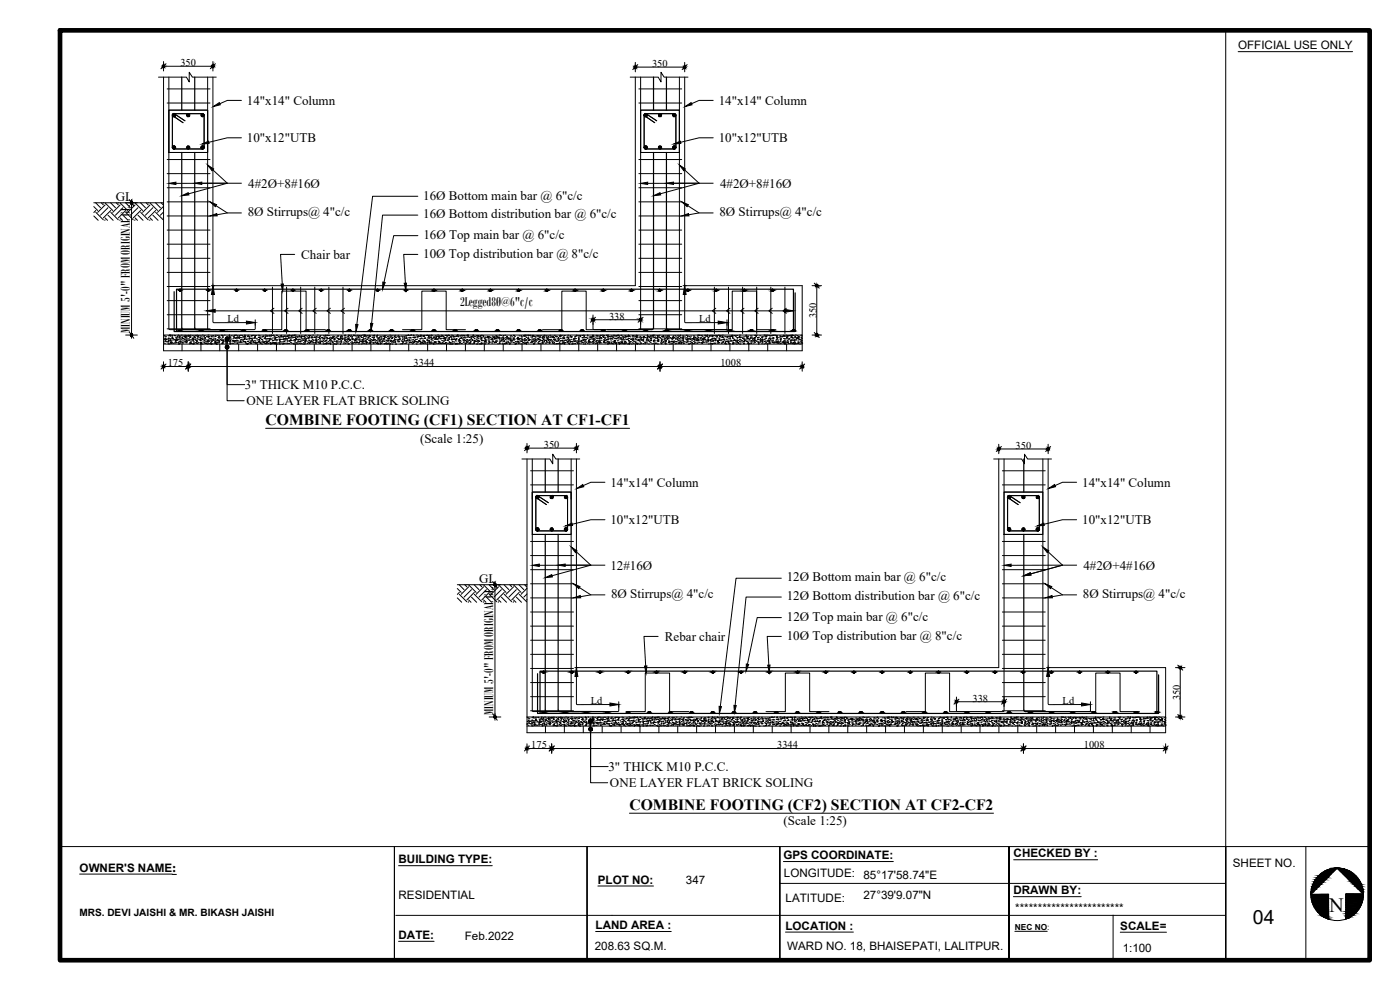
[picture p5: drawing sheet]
<svg xmlns="http://www.w3.org/2000/svg" width="420mm" height="297mm" viewBox="0 0 420 297" stroke-linecap="round" stroke-linejoin="round" font-family="sans-serif">
<defs><g id="words">
<text font-size="6.1" x="398.9" y="273.8">N</text>
<text font-size="5.9" x="376" y="277.2">04</text>
<g font-size="4.7">
<text x="79.7" y="127.5">COMBINE FOOTING (CF1) SECTION AT CF1-CF1</text>
<text x="188.9" y="243">COMBINE FOOTING (CF2) SECTION AT CF2-CF2</text>
</g>
<g font-size="4.1">
<text x="138.1" y="91.9">2Legged8Ø@6&quot;c/c</text>
<text x="38.9" y="100" transform="rotate(-90 38.9 100)">MINIUM 5'-0&quot; FROM ORIGINAL GL.</text>
<text x="148" y="214.6" transform="rotate(-90 148 214.6)">MINIUM 5'-0&quot; FROM ORIGINAL GL.</text>
</g>
<g font-size="3.9">
<text x="74.1" y="31.5">14&quot;x14&quot; Column</text>
<text x="215.7" y="31.5">14&quot;x14&quot; Column</text>
<text x="74.1" y="42.6">10&quot;x12&quot;UTB</text>
<text x="215.7" y="42.6">10&quot;x12&quot;UTB</text>
<text x="74.5" y="56.3">4#2Ø+8#16Ø</text>
<text x="127" y="59.9">16Ø Bottom main bar @ 6&quot;c/c</text>
<text x="216.1" y="56.3">4#2Ø+8#16Ø</text>
<text x="34.7" y="60.2">GL</text>
<text x="74.3" y="64.8">8Ø Stirrups@ 4&quot;c/c</text>
<text x="127" y="65.5">16Ø Bottom distribution bar @ 6&quot;c/c</text>
<text x="215.9" y="64.8">8Ø Stirrups@ 4&quot;c/c</text>
<text x="127.1" y="71.7">16Ø Top main bar @ 6&quot;c/c</text>
<text x="90.4" y="77.7">Chair bar</text>
<text x="127" y="77.3">10Ø Top distribution bar @ 8&quot;c/c</text>
<text x="73.5" y="116.7">3&quot; THICK M10 P.C.C.</text>
<text x="74" y="121.5">ONE LAYER FLAT BRICK SOLING</text>
<text x="126.1" y="133">(Scale 1:25)</text>
<text x="183.2" y="146.1">14&quot;x14&quot; Column</text>
<text x="324.8" y="146.1">14&quot;x14&quot; Column</text>
<text x="183.2" y="157.2">10&quot;x12&quot;UTB</text>
<text x="324.8" y="157.2">10&quot;x12&quot;UTB</text>
<text x="183.2" y="170.9">12#16Ø</text>
<text x="325.2" y="170.9">4#2Ø+4#16Ø</text>
<text x="143.8" y="174.8">GL</text>
<text x="183.4" y="179.4">8Ø Stirrups@ 4&quot;c/c</text>
<text x="236.1" y="174.5">12Ø Bottom main bar @ 6&quot;c/c</text>
<text x="325" y="179.4">8Ø Stirrups@ 4&quot;c/c</text>
<text x="236.1" y="180.1">12Ø Bottom distribution bar @ 6&quot;c/c</text>
<text x="236.1" y="191.9">10Ø Top distribution bar @ 8&quot;c/c</text>
<text x="236.2" y="186.3">12Ø Top main bar @ 6&quot;c/c</text>
<text x="199.6" y="192.3">Rebar chair</text>
<text x="182.6" y="231.3">3&quot; THICK M10 P.C.C.</text>
<text x="183" y="236.1">ONE LAYER FLAT BRICK SOLING</text>
<text x="235.2" y="247.7">(Scale 1:25)</text>
</g>
<g font-size="3.5">
<text x="371.6" y="14.8">OFFICIAL USE ONLY</text>
<text x="235.1" y="257.8">GPS COORDINATE:</text>
<text x="304.2" y="257.2">CHECKED BY :</text>
<text x="23.9" y="261.5">OWNER'S NAME:</text>
<text x="119.6" y="259">BUILDING TYPE:</text>
<text x="235.3" y="263.2">LONGITUDE:</text>
<text x="259.1" y="263.6">85°17'58.74&quot;E</text>
<text x="370" y="260.2">SHEET NO.</text>
<text x="119.6" y="269.7">RESIDENTIAL</text>
<text x="179.4" y="265.1">PLOT NO:</text>
<text x="205.8" y="265.1">347</text>
<text x="259.1" y="269.8">27°39'9.07&quot;N</text>
<text x="304.1" y="268.3">DRAWN BY:</text>
<text x="235.8" y="270.6">LATITUDE:</text>
<text x="304.7" y="273.7">************************</text>
<text x="119.6" y="281.7">DATE:</text>
<text x="178.8" y="278.8">LAND AREA :</text>
<text x="235.7" y="278.9">LOCATION :</text>
<text x="336.2" y="279">SCALE=</text>
<text x="139.5" y="282">Feb.2022</text>
<text x="178.5" y="284.9">208.63 SQ.M.</text>
<text x="236.3" y="285.1">WARD NO. 18, BHAISEPATI, LALITPUR.</text>
<text x="336.9" y="285.5">1:100</text>
</g>
<g font-size="3.1">
<text x="54.1" y="19.8">350</text>
<text x="195.7" y="20.1">350</text>
<text x="182.8" y="95.9">338</text>
<text x="245.1" y="95.5" transform="rotate(-90 245.1 95.5)">350</text>
<text x="68.2" y="96.5">Ld</text>
<text x="209.8" y="96.5">Ld</text>
<text x="50.4" y="109.9">175</text>
<text x="124.1" y="109.9">3344</text>
<text x="216.2" y="109.9">1008</text>
<text x="163.2" y="134.4">350</text>
<text x="304.8" y="134.7">350</text>
<text x="177.3" y="211.1">Ld</text>
<text x="291.9" y="210.5">338</text>
<text x="318.9" y="211.1">Ld</text>
<text x="354.2" y="210.1" transform="rotate(-90 354.2 210.1)">350</text>
<text x="159.4" y="224.5">175</text>
<text x="233.2" y="224.5">3344</text>
<text x="325.3" y="224.5">1008</text>
</g>
<text font-size="3" x="23.8" y="274.8">MRS. DEVI JAISHI &amp; MR. BIKASH JAISHI</text>
<text font-size="2.5" x="304.6" y="278.9">NEC NO:</text>
</g></defs>
<!-- layer: Footing -->
<path d="M49.1 23.1v77.4M63.9 23.1v62.6h126.8v-62.6M205.5 23.1v62.6h35.2v14.8h-191.6M49.1 100.5v4.7h191.6v-4.7M49.1 103.2h191.6M158.2 137.7v77.4M173 137.7v62.6h126.7v-62.6M314.6 137.7v62.6h35.2v14.8h-191.6M158.2 215.1v4.7h191.6v-4.7M158.2 217.9h191.6" fill="none" stroke="#000" stroke-width=".3"/>
<!-- layer: bar -->
<path d="M52.3 87.5v12h186.3v-11.6M238.1 98.9v-12.1h-185.1v12.4M161.3 202.1v12h186.4v-11.6M347.2 213.5v-12.1h-185.1v12.4" fill="none" stroke="#000" stroke-width=".36"/>
<!-- layer: BAR-BOT -->
<g fill="#000" stroke="#000" stroke-width=".3">
<path d="M54 98.9h.2zM53.9 98.9h.3z"/>
<path d="M54 87.3h.2zM53.9 87.3h.3z"/>
<path d="M53.9 98.9h.3zM53.9 98.9h.3z"/>
<path d="M53.9 99.4h.3zM53.9 99.4h.2z"/>
<path d="M53.9 87.3h.3zM53.9 87.3h.3z"/>
<path d="M53.9 86.8h.3zM53.9 86.8h.2z"/>
<path d="M53.9 98.9l.4 .1zM53.9 98.9l.4 .1z"/>
<path d="M53.9 99.4h.3zM53.9 99.4h.3z"/>
<path d="M53.9 87.3h.4zM53.8 87.3h.5z"/>
<path d="M53.9 86.9h.3zM53.9 86.9l.3-.1z"/>
<path d="M53.8 99h.5zM53.8 99h.5z"/>
<path d="M53.8 99.3h.5zM53.8 99.3l.4 .1z"/>
<path d="M53.8 87.3l.5-.1zM53.8 87.2h.5z"/>
<path d="M53.8 86.9h.5zM53.8 86.9h.4z"/>
<path d="M53.8 99l.5 .1zM53.8 99l.5 .1z"/>
<path d="M53.8 99.3h.5zM53.8 99.3h.5z"/>
<path d="M53.8 87.2h.5zM53.8 87.2h.5z"/>
<path d="M53.8 86.9h.5zM53.8 86.9h.5z"/>
<path d="M53.8 99.1h.5zM53.8 99.1h.5z"/>
<path d="M53.8 99.3h.5zM53.8 99.3h.5z"/>
<path d="M53.8 87.2l.5-.1zM53.8 87.1h.5z"/>
<path d="M53.8 87h.5zM53.8 86.9h.5z"/>
<path d="M53.8 99.1l.5 .1zM53.8 99.1l.5 .1z"/>
<path d="M53.8 99.2h.5zM53.8 99.2h.5z"/>
<path d="M53.8 99.2h.5zM53.8 99.2l.5 .1z"/>
<path d="M53.8 87.1h.5zM53.8 87.1h.5z"/>
<path d="M53.8 87.1l.5-.1zM53.8 87h.5z"/>
<path d="M53.8 87h.5zM53.8 87h.5z"/>
<path d="M60.3 98.9h.2zM60.3 98.9h.2z"/>
<path d="M60.3 98.9h.3zM60.2 98.9h.4z"/>
<path d="M60.3 99.4h.2zM60.3 99.4h.2z"/>
<path d="M60.2 98.9l.4 .1zM60.2 98.9l.4 .1z"/>
<path d="M60.2 99.4h.4zM60.2 99.4h.3z"/>
<path d="M60.2 99h.4zM60.2 99h.4z"/>
<path d="M60.2 99.3h.4zM60.2 99.3l.4 .1z"/>
<path d="M60.2 99l.4 .1zM60.2 99l.4 .1z"/>
<path d="M60.2 99.3h.4zM60.2 99.3h.4z"/>
<path d="M60.2 99.1h.5zM60.2 99.1h.5z"/>
<path d="M60.2 99.3h.4zM60.2 99.3h.4z"/>
<path d="M60.1 99.1l.6 .1zM60.1 99.1l.6 .1z"/>
<path d="M60.1 99.2h.6zM60.1 99.2h.6z"/>
<path d="M60.1 99.2h.6zM60.1 99.2l.5 .1z"/>
<path d="M62.4 87.3h.2zM62.4 87.3h.2z"/>
<path d="M62.4 87.3h.3zM62.4 87.3h.3z"/>
<path d="M62.4 86.8h.2zM62.4 86.8h.2z"/>
<path d="M62.4 87.3h.3zM62.3 87.3h.4z"/>
<path d="M62.4 86.9h.3zM62.4 86.9l.2-.1z"/>
<path d="M62.3 87.3l.4-.1zM62.3 87.2h.4z"/>
<path d="M62.3 86.9h.4zM62.4 86.9h.3z"/>
<path d="M62.3 87.2h.5zM62.3 87.2h.5z"/>
<path d="M62.3 86.9h.4zM62.3 86.9h.4z"/>
<path d="M62.3 87.2l.5-.1zM62.3 87.1h.5z"/>
<path d="M62.3 87h.5zM62.3 86.9h.4z"/>
<path d="M62.3 87.1h.5zM62.3 87.1h.5z"/>
<path d="M62.3 87.1l.5-.1zM62.3 87h.5z"/>
<path d="M62.3 87h.5zM62.3 87h.5z"/>
<path d="M66.7 98.9h.2zM66.6 98.9h.3z"/>
<path d="M66.6 98.9h.3zM66.6 98.9h.3z"/>
<path d="M66.6 99.4h.3zM66.6 99.4h.2z"/>
<path d="M66.6 98.9l.4 .1zM66.6 98.9l.4 .1z"/>
<path d="M66.6 99.4h.3zM66.6 99.4h.3z"/>
<path d="M66.5 99h.5zM66.5 99h.5z"/>
<path d="M66.5 99.3h.5zM66.5 99.3l.4 .1z"/>
<path d="M66.5 99l.5 .1zM66.5 99l.5 .1z"/>
<path d="M66.5 99.3h.5zM66.5 99.3h.5z"/>
<path d="M66.5 99.1h.5zM66.5 99.1h.5z"/>
<path d="M66.5 99.3h.5zM66.5 99.3h.5z"/>
<path d="M66.5 99.1l.5 .1zM66.5 99.1l.5 .1z"/>
<path d="M66.5 99.2h.5zM66.5 99.2h.5z"/>
<path d="M66.5 99.2h.5zM66.5 99.2l.5 .1z"/>
<path d="M70.9 87.3h.2zM70.9 87.3h.2z"/>
<path d="M70.9 87.3h.2zM70.8 87.3h.3z"/>
<path d="M70.9 86.8h.2zM70.9 86.8h.2z"/>
<path d="M70.8 87.3h.4zM70.8 87.3h.4z"/>
<path d="M70.8 86.9h.3zM70.8 86.9l.3-.1z"/>
<path d="M70.8 87.3l.4-.1zM70.8 87.2h.4z"/>
<path d="M70.8 86.9h.4zM70.8 86.9h.3z"/>
<path d="M70.8 87.2h.4zM70.7 87.2h.5z"/>
<path d="M70.8 86.9h.4zM70.8 86.9h.4z"/>
<path d="M70.7 87.2l.5-.1zM70.7 87.1h.5z"/>
<path d="M70.7 87h.5zM70.8 86.9h.4z"/>
<path d="M70.7 87.1h.5zM70.7 87.1h.5z"/>
<path d="M70.7 87.1l.5-.1zM70.7 87h.5z"/>
<path d="M70.7 87h.5zM70.7 87h.5z"/>
<path d="M73 98.9h.2zM73 98.9h.2z"/>
<path d="M73 98.9h.3zM72.9 98.9h.4z"/>
<path d="M73 99.4h.2zM73 99.4h.2z"/>
<path d="M72.9 98.9l.4 .1zM72.9 98.9l.4 .1z"/>
<path d="M72.9 99.4h.4zM72.9 99.4h.3z"/>
<path d="M72.9 99h.4zM72.9 99h.4z"/>
<path d="M72.9 99.3h.4zM72.9 99.3l.4 .1z"/>
<path d="M72.9 99l.4 .1zM72.9 99l.4 .1z"/>
<path d="M72.9 99.3h.4zM72.9 99.3h.4z"/>
<path d="M72.9 99.1h.5zM72.9 99.1h.5z"/>
<path d="M72.9 99.3h.4zM72.9 99.3h.4z"/>
<path d="M72.8 99.1l.6 .1zM72.8 99.1l.6 .1z"/>
<path d="M72.8 99.2h.6zM72.8 99.2h.6z"/>
<path d="M72.8 99.2h.6zM72.8 99.2l.5 .1z"/>
<path d="M79.4 98.9h.2zM79.3 98.9h.3z"/>
<path d="M79.4 87.3h.2zM79.3 87.3h.3z"/>
<path d="M79.3 98.9h.3zM79.3 98.9h.3z"/>
<path d="M79.3 99.4h.3zM79.3 99.4h.2z"/>
<path d="M79.3 87.3h.3zM79.3 87.3h.3z"/>
<path d="M79.3 86.8h.3zM79.3 86.8h.2z"/>
<path d="M79.3 98.9l.4 .1zM79.3 98.9l.4 .1z"/>
<path d="M79.3 99.4h.3zM79.3 99.4h.3z"/>
<path d="M79.3 87.3h.4zM79.2 87.3h.5z"/>
<path d="M79.3 86.9h.3zM79.3 86.9l.3-.1z"/>
<path d="M79.2 99h.5zM79.2 99h.5z"/>
<path d="M79.2 99.3h.5zM79.2 99.3l.4 .1z"/>
<path d="M79.2 87.3l.5-.1zM79.2 87.2h.5z"/>
<path d="M79.2 86.9h.5zM79.2 86.9h.4z"/>
<path d="M79.2 99l.5 .1zM79.2 99l.5 .1z"/>
<path d="M79.2 99.3h.5zM79.2 99.3h.5z"/>
<path d="M79.2 87.2h.5zM79.2 87.2h.5z"/>
<path d="M79.2 86.9h.5zM79.2 86.9h.5z"/>
<path d="M79.2 99.1h.5zM79.2 99.1h.5z"/>
<path d="M79.2 99.3h.5zM79.2 99.3h.5z"/>
<path d="M79.2 87.2l.5-.1zM79.2 87.1h.5z"/>
<path d="M79.2 87h.5zM79.2 86.9h.5z"/>
<path d="M79.2 99.1l.5 .1zM79.2 99.1l.5 .1z"/>
<path d="M79.2 99.2h.5zM79.2 99.2h.5z"/>
<path d="M79.2 99.2h.5zM79.2 99.2l.5 .1z"/>
<path d="M79.2 87.1h.5zM79.2 87.1h.5z"/>
<path d="M79.2 87.1l.5-.1zM79.2 87h.5z"/>
<path d="M79.2 87h.5zM79.2 87h.5z"/>
<path d="M85.7 98.9h.2zM85.7 98.9h.2z"/>
<path d="M85.7 98.9h.3zM85.6 98.9h.4z"/>
<path d="M85.7 99.4h.2zM85.7 99.4h.2z"/>
<path d="M85.6 98.9l.4 .1zM85.6 98.9l.4 .1z"/>
<path d="M85.6 99.4h.4zM85.6 99.4h.3z"/>
<path d="M85.6 99h.4zM85.6 99h.4z"/>
<path d="M85.6 99.3h.4zM85.6 99.3l.4 .1z"/>
<path d="M85.6 99l.4 .1zM85.6 99l.4 .1z"/>
<path d="M85.6 99.3h.4zM85.6 99.3h.4z"/>
<path d="M85.6 99.1h.5zM85.6 99.1h.5z"/>
<path d="M85.6 99.3h.4zM85.6 99.3h.4z"/>
<path d="M85.5 99.1l.6 .1zM85.5 99.1l.6 .1z"/>
<path d="M85.5 99.2h.6zM85.5 99.2h.6z"/>
<path d="M85.5 99.2h.6zM85.5 99.2l.5 .1z"/>
<path d="M87.8 87.3h.2zM87.8 87.3h.2z"/>
<path d="M87.8 87.3h.3zM87.8 87.3h.3z"/>
<path d="M87.8 86.8h.2zM87.8 86.8h.2z"/>
<path d="M87.8 87.3h.3zM87.7 87.3h.4z"/>
<path d="M87.8 86.9h.3zM87.8 86.9l.2-.1z"/>
<path d="M87.7 87.3l.4-.1zM87.7 87.2h.4z"/>
<path d="M87.7 86.9h.4zM87.8 86.9h.3z"/>
<path d="M87.7 87.2h.5zM87.7 87.2h.5z"/>
<path d="M87.7 86.9h.4zM87.7 86.9h.4z"/>
<path d="M87.7 87.2l.5-.1zM87.7 87.1h.5z"/>
<path d="M87.7 87h.5zM87.7 86.9h.4z"/>
<path d="M87.7 87.1h.5zM87.7 87.1h.5z"/>
<path d="M87.7 87.1l.5-.1zM87.7 87h.5z"/>
<path d="M87.7 87h.5zM87.7 87h.5z"/>
<path d="M92.1 98.9h.2zM92 98.9h.3z"/>
<path d="M92 98.9h.3zM92 98.9h.3z"/>
<path d="M92 99.4h.3zM92 99.4h.2z"/>
<path d="M92 98.9l.4 .1zM92 98.9l.4 .1z"/>
<path d="M92 99.4h.3zM92 99.4h.3z"/>
<path d="M91.9 99h.5zM91.9 99h.5z"/>
<path d="M91.9 99.3h.5zM91.9 99.3l.4 .1z"/>
<path d="M91.9 99l.5 .1zM91.9 99l.5 .1z"/>
<path d="M91.9 99.3h.5zM91.9 99.3h.5z"/>
<path d="M91.9 99.1h.5zM91.9 99.1h.5z"/>
<path d="M91.9 99.3h.5zM91.9 99.3h.5z"/>
<path d="M91.9 99.1l.5 .1zM91.9 99.1l.5 .1z"/>
<path d="M91.9 99.2h.5zM91.9 99.2h.5z"/>
<path d="M91.9 99.2h.5zM91.9 99.2l.5 .1z"/>
<path d="M96.3 87.3h.2zM96.3 87.3h.2z"/>
<path d="M96.3 87.3h.2zM96.2 87.3h.3z"/>
<path d="M96.3 86.8h.2zM96.3 86.8h.2z"/>
<path d="M96.2 87.3h.4zM96.2 87.3h.4z"/>
<path d="M96.2 86.9h.3zM96.2 86.9l.3-.1z"/>
<path d="M96.2 87.3l.4-.1zM96.2 87.2h.4z"/>
<path d="M96.2 86.9h.4zM96.2 86.9h.3z"/>
<path d="M96.2 87.2h.4zM96.1 87.2h.5z"/>
<path d="M96.2 86.9h.4zM96.2 86.9h.4z"/>
<path d="M96.1 87.2l.5-.1zM96.1 87.1h.5z"/>
<path d="M96.1 87h.5zM96.2 86.9h.4z"/>
<path d="M96.1 87.1h.5zM96.1 87.1h.5z"/>
<path d="M96.1 87.1l.5-.1zM96.1 87h.5z"/>
<path d="M96.1 87h.5zM96.1 87h.5z"/>
<path d="M98.4 98.9h.2zM98.4 98.9h.2z"/>
<path d="M98.4 98.9h.3zM98.3 98.9h.4z"/>
<path d="M98.4 99.4h.2zM98.4 99.4h.2z"/>
<path d="M98.3 98.9l.4 .1zM98.3 98.9l.4 .1z"/>
<path d="M98.3 99.4h.4zM98.3 99.4h.3z"/>
<path d="M98.3 99h.4zM98.3 99h.4z"/>
<path d="M98.3 99.3h.4zM98.3 99.3l.4 .1z"/>
<path d="M98.3 99l.4 .1zM98.3 99l.4 .1z"/>
<path d="M98.3 99.3h.4zM98.3 99.3h.4z"/>
<path d="M98.3 99.1h.5zM98.3 99.1h.5z"/>
<path d="M98.3 99.3h.4zM98.3 99.3h.4z"/>
<path d="M98.2 99.1l.6 .1zM98.2 99.1l.6 .1z"/>
<path d="M98.2 99.2h.6zM98.2 99.2h.6z"/>
<path d="M98.2 99.2h.6zM98.2 99.2l.5 .1z"/>
<path d="M104.8 98.9h.2zM104.7 98.9h.3z"/>
<path d="M104.8 87.3h.2zM104.7 87.3h.3z"/>
<path d="M104.7 98.9h.3zM104.7 98.9h.3z"/>
<path d="M104.7 99.4h.3zM104.7 99.4h.2z"/>
<path d="M104.7 87.3h.3zM104.7 87.3h.3z"/>
<path d="M104.7 86.8h.3zM104.7 86.8h.2z"/>
<path d="M104.7 98.9l.4 .1zM104.7 98.9l.4 .1z"/>
<path d="M104.7 99.4h.3zM104.7 99.4h.3z"/>
<path d="M104.7 87.3h.4zM104.6 87.3h.5z"/>
<path d="M104.7 86.9h.3zM104.7 86.9l.3-.1z"/>
<path d="M104.6 99h.5zM104.6 99h.5z"/>
<path d="M104.6 99.3h.5zM104.6 99.3l.4 .1z"/>
<path d="M104.6 87.3l.5-.1zM104.6 87.2h.5z"/>
<path d="M104.6 86.9h.5zM104.6 86.9h.4z"/>
<path d="M104.6 99l.5 .1zM104.6 99l.5 .1z"/>
<path d="M104.6 99.3h.5zM104.6 99.3h.5z"/>
<path d="M104.6 87.2h.5zM104.6 87.2h.5z"/>
<path d="M104.6 86.9h.5zM104.6 86.9h.5z"/>
<path d="M104.6 99.1h.5zM104.6 99.1h.5z"/>
<path d="M104.6 99.3h.5zM104.6 99.3h.5z"/>
<path d="M104.6 87.2l.5-.1zM104.6 87.1h.5z"/>
<path d="M104.6 87h.5zM104.6 86.9h.5z"/>
<path d="M104.6 99.1l.5 .1zM104.6 99.1l.5 .1z"/>
<path d="M104.6 99.2h.5zM104.6 99.2h.5z"/>
<path d="M104.6 99.2h.5zM104.6 99.2l.5 .1z"/>
<path d="M104.6 87.1h.5zM104.6 87.1h.5z"/>
<path d="M104.6 87.1l.5-.1zM104.6 87h.5z"/>
<path d="M104.6 87h.5zM104.6 87h.5z"/>
<path d="M111.1 98.9h.2zM111.1 98.9h.2z"/>
<path d="M111.1 98.9h.3zM111 98.9h.4z"/>
<path d="M111.1 99.4h.2zM111.1 99.4h.2z"/>
<path d="M111 98.9l.4 .1zM111 98.9l.4 .1z"/>
<path d="M111 99.4h.4zM111 99.4h.3z"/>
<path d="M111 99h.4zM111 99h.4z"/>
<path d="M111 99.3h.4zM111 99.3l.4 .1z"/>
<path d="M111 99l.4 .1zM111 99l.4 .1z"/>
<path d="M111 99.3h.4zM111 99.3h.4z"/>
<path d="M111 99.1h.5zM111 99.1h.5z"/>
<path d="M111 99.3h.4zM111 99.3h.4z"/>
<path d="M110.9 99.1l.6 .1zM110.9 99.1l.6 .1z"/>
<path d="M110.9 99.2h.6zM110.9 99.2h.6z"/>
<path d="M110.9 99.2h.6zM110.9 99.2l.5 .1z"/>
<path d="M113.2 87.3h.2zM113.2 87.3h.2z"/>
<path d="M113.2 87.3h.3zM113.2 87.3h.3z"/>
<path d="M113.2 86.8h.2zM113.2 86.8h.2z"/>
<path d="M113.2 87.3h.3zM113.1 87.3h.4z"/>
<path d="M113.2 86.9h.3zM113.2 86.9l.2-.1z"/>
<path d="M113.1 87.3l.4-.1zM113.1 87.2h.4z"/>
<path d="M113.1 86.9h.4zM113.2 86.9h.3z"/>
<path d="M113.1 87.2h.5zM113.1 87.2h.5z"/>
<path d="M113.1 86.9h.4zM113.1 86.9h.4z"/>
<path d="M113.1 87.2l.5-.1zM113.1 87.1h.5z"/>
<path d="M113.1 87h.5zM113.1 86.9h.4z"/>
<path d="M113.1 87.1h.5zM113.1 87.1h.5z"/>
<path d="M113.1 87.1l.5-.1zM113.1 87h.5z"/>
<path d="M113.1 87h.5zM113.1 87h.5z"/>
<path d="M117.5 98.9h.2zM117.4 98.9h.3z"/>
<path d="M117.4 98.9h.3zM117.4 98.9h.3z"/>
<path d="M117.4 99.4h.3zM117.4 99.4h.2z"/>
<path d="M117.4 98.9l.4 .1zM117.4 98.9l.4 .1z"/>
<path d="M117.4 99.4h.3zM117.4 99.4h.3z"/>
<path d="M117.3 99h.5zM117.3 99h.5z"/>
<path d="M117.3 99.3h.5zM117.3 99.3l.4 .1z"/>
<path d="M117.3 99l.5 .1zM117.3 99l.5 .1z"/>
<path d="M117.3 99.3h.5zM117.3 99.3h.5z"/>
<path d="M117.3 99.1h.5zM117.3 99.1h.5z"/>
<path d="M117.3 99.3h.5zM117.3 99.3h.5z"/>
<path d="M117.3 99.1l.5 .1zM117.3 99.1l.5 .1z"/>
<path d="M117.3 99.2h.5zM117.3 99.2h.5z"/>
<path d="M117.3 99.2h.5zM117.3 99.2l.5 .1z"/>
<path d="M121.7 87.3h.2zM121.7 87.3h.2z"/>
<path d="M121.7 87.3h.2zM121.6 87.3h.3z"/>
<path d="M121.7 86.8h.2zM121.7 86.8h.2z"/>
<path d="M121.6 87.3h.4zM121.6 87.3h.4z"/>
<path d="M121.6 86.9h.3zM121.6 86.9l.3-.1z"/>
<path d="M121.6 87.3l.4-.1zM121.6 87.2h.4z"/>
<path d="M121.6 86.9h.4zM121.6 86.9h.3z"/>
<path d="M121.6 87.2h.4zM121.5 87.2h.5z"/>
<path d="M121.6 86.9h.4zM121.6 86.9h.4z"/>
<path d="M121.5 87.2l.5-.1zM121.5 87.1h.5z"/>
<path d="M121.5 87h.5zM121.6 86.9h.4z"/>
<path d="M121.5 87.1h.5zM121.5 87.1h.5z"/>
<path d="M121.5 87.1l.5-.1zM121.5 87h.5z"/>
<path d="M121.5 87h.5zM121.5 87h.5z"/>
<path d="M123.8 98.9h.2zM123.8 98.9h.2z"/>
<path d="M123.8 98.9h.3zM123.7 98.9h.4z"/>
<path d="M123.8 99.4h.2zM123.8 99.4h.2z"/>
<path d="M123.7 98.9l.4 .1zM123.7 98.9l.4 .1z"/>
<path d="M123.7 99.4h.4zM123.7 99.4h.3z"/>
<path d="M123.7 99h.4zM123.7 99h.4z"/>
<path d="M123.7 99.3h.4zM123.7 99.3l.4 .1z"/>
<path d="M123.7 99l.4 .1zM123.7 99l.4 .1z"/>
<path d="M123.7 99.3h.4zM123.7 99.3h.4z"/>
<path d="M123.7 99.1h.5zM123.7 99.1h.5z"/>
<path d="M123.7 99.3h.4zM123.7 99.3h.4z"/>
<path d="M123.6 99.1l.6 .1zM123.6 99.1l.6 .1z"/>
<path d="M123.6 99.2h.6zM123.6 99.2h.6z"/>
<path d="M123.6 99.2h.6zM123.6 99.2l.5 .1z"/>
<path d="M130.2 98.9h.2zM130.1 98.9h.3z"/>
<path d="M130.2 87.3h.2zM130.1 87.3h.3z"/>
<path d="M130.1 98.9h.3zM130.1 98.9h.3z"/>
<path d="M130.1 99.4h.3zM130.1 99.4h.2z"/>
<path d="M130.1 87.3h.3zM130.1 87.3h.3z"/>
<path d="M130.1 86.8h.3zM130.1 86.8h.2z"/>
<path d="M130.1 98.9l.4 .1zM130.1 98.9l.4 .1z"/>
<path d="M130.1 99.4h.3zM130.1 99.4h.3z"/>
<path d="M130.1 87.3h.4zM130 87.3h.5z"/>
<path d="M130.1 86.9h.3zM130.1 86.9l.3-.1z"/>
<path d="M130 99h.5zM130 99h.5z"/>
<path d="M130 99.3h.5zM130 99.3l.4 .1z"/>
<path d="M130 87.3l.5-.1zM130 87.2h.5z"/>
<path d="M130 86.9h.5zM130.1 86.9h.3z"/>
<path d="M130 99l.5 .1zM130 99l.5 .1z"/>
<path d="M130 99.3h.5zM130 99.3h.5z"/>
<path d="M130 87.2h.5zM130 87.2h.5z"/>
<path d="M130 86.9h.5zM130 86.9h.5z"/>
<path d="M130 99.1h.5zM130 99.1h.5z"/>
<path d="M130 99.3h.5zM130 99.3h.5z"/>
<path d="M130 87.2l.5-.1zM130 87.1h.5z"/>
<path d="M130 87h.5zM130 86.9h.5z"/>
<path d="M130 99.1l.5 .1zM130 99.1l.5 .1z"/>
<path d="M130 99.2h.5zM130 99.2h.5z"/>
<path d="M130 99.2h.5zM130 99.2l.5 .1z"/>
<path d="M130 87.1h.5zM130 87.1h.5z"/>
<path d="M130 87.1l.5-.1zM130 87h.5z"/>
<path d="M130 87h.5zM130 87h.5z"/>
<path d="M136.5 98.9h.2zM136.5 98.9h.2z"/>
<path d="M136.5 98.9h.3zM136.4 98.9h.4z"/>
<path d="M136.5 99.4h.2zM136.5 99.4h.2z"/>
<path d="M136.4 98.9l.4 .1zM136.4 98.9l.4 .1z"/>
<path d="M136.4 99.4h.4zM136.4 99.4h.3z"/>
<path d="M136.4 99h.4zM136.4 99h.4z"/>
<path d="M136.4 99.3h.4zM136.4 99.3l.4 .1z"/>
<path d="M136.4 99l.4 .1zM136.4 99l.4 .1z"/>
<path d="M136.4 99.3h.4zM136.4 99.3h.4z"/>
<path d="M136.4 99.1h.5zM136.4 99.1h.5z"/>
<path d="M136.4 99.3h.4zM136.4 99.3h.4z"/>
<path d="M136.3 99.1l.6 .1zM136.3 99.1l.6 .1z"/>
<path d="M136.3 99.2h.6zM136.3 99.2h.6z"/>
<path d="M136.3 99.2h.6zM136.3 99.2l.5 .1z"/>
<path d="M138.6 87.3h.2zM138.6 87.3h.2z"/>
<path d="M138.6 87.3h.3zM138.6 87.3h.3z"/>
<path d="M138.6 86.8h.2zM138.6 86.8h.2z"/>
<path d="M138.6 87.3h.3zM138.5 87.3h.4z"/>
<path d="M138.6 86.9h.3zM138.6 86.9l.2-.1z"/>
<path d="M138.5 87.3l.4-.1zM138.5 87.2h.4z"/>
<path d="M138.5 86.9h.4zM138.5 86.9h.4z"/>
<path d="M138.5 87.2h.5zM138.5 87.2h.5z"/>
<path d="M138.5 86.9h.4zM138.5 86.9h.4z"/>
<path d="M138.5 87.2l.5-.1zM138.5 87.1h.5z"/>
<path d="M138.5 87h.5zM138.5 86.9h.4z"/>
<path d="M138.5 87.1h.5zM138.5 87.1h.5z"/>
<path d="M138.5 87.1l.5-.1zM138.5 87h.5z"/>
<path d="M138.5 87h.5zM138.5 87h.5z"/>
<path d="M142.9 98.9h.2zM142.8 98.9h.3z"/>
<path d="M142.8 98.9h.3zM142.8 98.9h.3z"/>
<path d="M142.8 99.4h.3zM142.8 99.4h.2z"/>
<path d="M142.8 98.9l.4 .1zM142.8 98.9l.4 .1z"/>
<path d="M142.8 99.4h.3zM142.8 99.4h.3z"/>
<path d="M142.7 99h.5zM142.7 99h.5z"/>
<path d="M142.7 99.3h.5zM142.7 99.3l.4 .1z"/>
<path d="M142.7 99l.5 .1zM142.7 99l.5 .1z"/>
<path d="M142.7 99.3h.5zM142.7 99.3h.5z"/>
<path d="M142.7 99.1h.5zM142.7 99.1h.5z"/>
<path d="M142.7 99.3h.5zM142.7 99.3h.5z"/>
<path d="M142.7 99.1l.5 .1zM142.7 99.1l.5 .1z"/>
<path d="M142.7 99.2h.5zM142.7 99.2h.5z"/>
<path d="M142.7 99.2h.5zM142.7 99.2l.5 .1z"/>
<path d="M147.1 87.3h.2zM147.1 87.3h.2z"/>
<path d="M147.1 87.3h.2zM147 87.3h.3z"/>
<path d="M147.1 86.8h.2zM147.1 86.8h.2z"/>
<path d="M147 87.3h.4zM147 87.3h.4z"/>
<path d="M147 86.9h.3zM147 86.9l.3-.1z"/>
<path d="M147 87.3l.4-.1zM147 87.2h.4z"/>
<path d="M147 86.9h.4zM147 86.9h.3z"/>
<path d="M147 87.2h.4zM146.9 87.2h.5z"/>
<path d="M147 86.9h.4zM147 86.9h.4z"/>
<path d="M146.9 87.2l.5-.1zM146.9 87.1h.5z"/>
<path d="M146.9 87h.5zM147 86.9h.4z"/>
<path d="M146.9 87.1h.5zM146.9 87.1h.5z"/>
<path d="M146.9 87.1l.5-.1zM146.9 87h.5z"/>
<path d="M146.9 87h.5zM146.9 87h.5z"/>
<path d="M149.2 98.9h.2zM149.2 98.9h.2z"/>
<path d="M149.2 98.9h.3zM149.1 98.9h.4z"/>
<path d="M149.2 99.4h.2zM149.2 99.4h.2z"/>
<path d="M149.1 98.9l.4 .1zM149.1 98.9l.4 .1z"/>
<path d="M149.1 99.4h.4zM149.1 99.4h.3z"/>
<path d="M149.1 99h.4zM149.1 99h.4z"/>
<path d="M149.1 99.3h.4zM149.1 99.3l.4 .1z"/>
<path d="M149.1 99l.4 .1zM149.1 99l.4 .1z"/>
<path d="M149.1 99.3h.4zM149.1 99.3h.4z"/>
<path d="M149.1 99.1h.5zM149.1 99.1h.5z"/>
<path d="M149.1 99.3h.4zM149.1 99.3h.4z"/>
<path d="M149 99.1l.6 .1zM149 99.1l.6 .1z"/>
<path d="M149 99.2h.6zM149 99.2h.6z"/>
<path d="M149 99.2h.6zM149 99.2l.5 .1z"/>
<path d="M155.6 98.9h.2zM155.5 98.9h.3z"/>
<path d="M155.6 87.3h.2zM155.5 87.3h.3z"/>
<path d="M155.5 98.9h.3zM155.5 98.9h.3z"/>
<path d="M155.5 99.4h.3zM155.5 99.4h.2z"/>
<path d="M155.5 87.3h.3zM155.5 87.3h.3z"/>
<path d="M155.5 86.8h.3zM155.5 86.8h.2z"/>
<path d="M155.5 98.9l.4 .1zM155.5 98.9l.4 .1z"/>
<path d="M155.5 99.4h.3zM155.5 99.4h.3z"/>
<path d="M155.5 87.3h.4zM155.5 87.3h.4z"/>
<path d="M155.5 86.9h.3zM155.5 86.9l.3-.1z"/>
<path d="M155.5 99h.4zM155.5 99h.4z"/>
<path d="M155.5 99.3h.4zM155.5 99.3l.3 .1z"/>
<path d="M155.5 87.3l.4-.1zM155.4 87.2h.5z"/>
<path d="M155.5 86.9h.4zM155.5 86.9h.3z"/>
<path d="M155.4 99l.5 .1zM155.4 99l.5 .1z"/>
<path d="M155.4 99.3h.5zM155.4 99.3h.5z"/>
<path d="M155.4 87.2h.5zM155.4 87.2h.5z"/>
<path d="M155.4 86.9h.5zM155.4 86.9h.5z"/>
<path d="M155.4 99.1h.5zM155.4 99.1h.5z"/>
<path d="M155.4 99.3h.5zM155.4 99.3h.5z"/>
<path d="M155.4 87.2l.5-.1zM155.4 87.1h.5z"/>
<path d="M155.4 87h.5zM155.4 86.9h.5z"/>
<path d="M155.4 99.1l.5 .1zM155.4 99.1l.5 .1z"/>
<path d="M155.4 99.2h.5zM155.4 99.2h.5z"/>
<path d="M155.4 99.2h.5zM155.4 99.2l.5 .1z"/>
<path d="M155.4 87.1h.5zM155.4 87.1h.5z"/>
<path d="M155.4 87.1l.5-.1zM155.4 87h.5z"/>
<path d="M155.4 87h.5zM155.4 87h.5z"/>
<path d="M161.9 98.9h.2zM161.9 98.9h.2z"/>
<path d="M161.9 98.9h.3zM161.8 98.9h.4z"/>
<path d="M161.9 99.4h.2zM161.9 99.4h.2z"/>
<path d="M161.8 98.9l.4 .1zM161.8 98.9l.4 .1z"/>
<path d="M161.8 99.4h.4zM161.8 99.4h.3z"/>
<path d="M161.8 99h.4zM161.8 99h.4z"/>
<path d="M161.8 99.3h.4zM161.8 99.3l.4 .1z"/>
<path d="M161.8 99l.4 .1zM161.8 99l.4 .1z"/>
<path d="M161.8 99.3h.4zM161.8 99.3h.4z"/>
<path d="M161.8 99.1h.5zM161.8 99.1h.5z"/>
<path d="M161.8 99.3h.4zM161.8 99.3h.4z"/>
<path d="M161.7 99.1l.6 .1zM161.7 99.1l.6 .1z"/>
<path d="M161.7 99.2h.6zM161.7 99.2h.6z"/>
<path d="M161.7 99.2h.6zM161.7 99.2l.5 .1z"/>
<path d="M164 87.3h.2zM164 87.3h.2z"/>
<path d="M164 87.3h.3zM164 87.3h.3z"/>
<path d="M164 86.8h.2zM164 86.8h.2z"/>
<path d="M164 87.3h.3zM163.9 87.3h.4z"/>
<path d="M164 86.9h.3zM164 86.9l.2-.1z"/>
<path d="M163.9 87.3l.4-.1zM163.9 87.2h.4z"/>
<path d="M163.9 86.9h.4zM164 86.9h.3z"/>
<path d="M163.9 87.2h.5zM163.9 87.2h.5z"/>
<path d="M163.9 86.9h.4zM163.9 86.9h.4z"/>
<path d="M163.9 87.2l.5-.1zM163.9 87.1h.5z"/>
<path d="M163.9 87h.5zM163.9 86.9h.4z"/>
<path d="M163.9 87.1h.5zM163.9 87.1h.5z"/>
<path d="M163.9 87.1l.5-.1zM163.9 87h.5z"/>
<path d="M163.9 87h.5zM163.9 87h.5z"/>
<path d="M168.3 98.9h.2zM168.2 98.9h.3z"/>
<path d="M168.2 98.9h.3zM168.2 98.9h.3z"/>
<path d="M168.2 99.4h.3zM168.2 99.4h.2z"/>
<path d="M168.2 98.9l.4 .1zM168.2 98.9l.4 .1z"/>
<path d="M168.2 99.4h.3zM168.2 99.4h.3z"/>
<path d="M168.2 99h.4zM168.2 99h.4z"/>
<path d="M168.2 99.3h.4zM168.2 99.3l.3 .1z"/>
<path d="M168.1 99l.5 .1zM168.1 99l.5 .1z"/>
<path d="M168.1 99.3h.5zM168.1 99.3h.5z"/>
<path d="M168.1 99.1h.5zM168.1 99.1h.5z"/>
<path d="M168.1 99.3h.5zM168.1 99.3h.5z"/>
<path d="M168.1 99.1l.5 .1zM168.1 99.1l.5 .1z"/>
<path d="M168.1 99.2h.5zM168.1 99.2h.5z"/>
<path d="M168.1 99.2h.5zM168.1 99.2l.5 .1z"/>
<path d="M172.5 87.3h.2zM172.5 87.3h.2z"/>
<path d="M172.5 87.3h.2zM172.4 87.3h.3z"/>
<path d="M172.5 86.8h.2zM172.5 86.8h.2z"/>
<path d="M172.4 87.3h.4zM172.4 87.3h.4z"/>
<path d="M172.4 86.9h.3zM172.4 86.9l.3-.1z"/>
<path d="M172.4 87.3l.4-.1zM172.4 87.2h.4z"/>
<path d="M172.4 86.9h.4zM172.4 86.9h.3z"/>
<path d="M172.4 87.2h.4zM172.3 87.2h.5z"/>
<path d="M172.4 86.9h.4zM172.4 86.9h.4z"/>
<path d="M172.3 87.2l.5-.1zM172.3 87.1h.5z"/>
<path d="M172.3 87h.5zM172.4 86.9h.4z"/>
<path d="M172.3 87.1h.5zM172.3 87.1h.5z"/>
<path d="M172.3 87.1l.5-.1zM172.3 87h.5z"/>
<path d="M172.3 87h.5zM172.3 87h.5z"/>
<path d="M174.6 98.9h.2zM174.6 98.9h.2z"/>
<path d="M174.6 98.9h.3zM174.5 98.9h.4z"/>
<path d="M174.6 99.4h.2zM174.6 99.4h.2z"/>
<path d="M174.5 98.9l.4 .1zM174.5 98.9l.4 .1z"/>
<path d="M174.5 99.4h.4zM174.5 99.4h.3z"/>
<path d="M174.5 99h.4zM174.5 99h.4z"/>
<path d="M174.5 99.3h.4zM174.5 99.3l.4 .1z"/>
<path d="M174.5 99l.4 .1zM174.5 99l.4 .1z"/>
<path d="M174.5 99.3h.4zM174.5 99.3h.4z"/>
<path d="M174.5 99.1h.5zM174.5 99.1h.5z"/>
<path d="M174.5 99.3h.4zM174.5 99.3h.4z"/>
<path d="M174.5 99.1l.5 .1zM174.5 99.1l.5 .1z"/>
<path d="M174.4 99.2h.6zM174.4 99.2h.6z"/>
<path d="M174.5 99.2h.5zM174.5 99.2l.4 .1z"/>
<path d="M181 98.9h.2zM180.9 98.9h.3z"/>
<path d="M181 87.3h.2zM180.9 87.3h.3z"/>
<path d="M180.9 98.9h.3zM180.9 98.9h.3z"/>
<path d="M180.9 99.4h.3zM180.9 99.4h.2z"/>
<path d="M180.9 87.3h.3zM180.9 87.3h.3z"/>
<path d="M180.9 86.8h.3zM180.9 86.8h.2z"/>
<path d="M180.9 98.9l.4 .1zM180.9 98.9l.4 .1z"/>
<path d="M180.9 99.4h.3zM180.9 99.4h.3z"/>
<path d="M180.9 87.3h.4zM180.9 87.3h.4z"/>
<path d="M180.9 86.9h.3zM180.9 86.9l.3-.1z"/>
<path d="M180.9 99h.4zM180.9 99h.4z"/>
<path d="M180.9 99.3h.4zM180.9 99.3l.3 .1z"/>
<path d="M180.9 87.3l.4-.1zM180.8 87.2h.5z"/>
<path d="M180.9 86.9h.4zM180.9 86.9h.3z"/>
<path d="M180.8 99l.5 .1zM180.8 99l.5 .1z"/>
<path d="M180.8 99.3h.5zM180.8 99.3h.5z"/>
<path d="M180.8 87.2h.5zM180.8 87.2h.5z"/>
<path d="M180.8 86.9h.5zM180.8 86.9h.5z"/>
<path d="M180.8 99.1h.5zM180.8 99.1h.5z"/>
<path d="M180.8 99.1l.5 .1zM180.8 99.1l.5 .1z"/>
<path d="M180.8 99.2h.5zM180.8 99.2h.5z"/>
<path d="M180.8 99.2l.5 .1zM180.8 99.2l.5 .1z"/>
<path d="M180.8 99.3h.5zM180.8 99.3h.5z"/>
<path d="M180.8 87.2l.5-.1zM180.8 87.1h.5z"/>
<path d="M180.8 87.1h.5zM180.8 87.1h.5z"/>
<path d="M180.8 87.1l.5-.1zM180.8 87h.5z"/>
<path d="M180.8 87h.5zM180.8 87h.5z"/>
<path d="M180.8 87h.5zM180.8 86.9h.5z"/>
<path d="M187.3 98.9h.2zM187.3 98.9h.2z"/>
<path d="M187.3 98.9h.3zM187.2 98.9h.4z"/>
<path d="M187.3 99.4h.2zM187.3 99.4h.2z"/>
<path d="M187.2 98.9l.4 .1zM187.2 98.9l.4 .1z"/>
<path d="M187.2 99.4h.4zM187.2 99.4h.3z"/>
<path d="M187.2 99h.4zM187.2 99h.4z"/>
<path d="M187.2 99.3h.4zM187.2 99.3l.4 .1z"/>
<path d="M187.2 99l.5 .1zM187.2 99l.5 .1z"/>
<path d="M187.2 99.3h.4zM187.2 99.3h.4z"/>
<path d="M187.2 99.1h.5zM187.2 99.1h.5z"/>
<path d="M187.2 99.1l.5 .1zM187.2 99.1l.5 .1z"/>
<path d="M187.1 99.2h.6zM187.1 99.2h.6z"/>
<path d="M187.2 99.2l.5 .1zM187.2 99.2l.5 .1z"/>
<path d="M187.2 99.3h.5zM187.2 99.3h.4z"/>
<path d="M189.4 87.3h.2zM189.4 87.3h.2z"/>
<path d="M189.4 87.3h.3zM189.4 87.3h.3z"/>
<path d="M189.4 86.8h.2zM189.4 86.8h.2z"/>
<path d="M189.4 87.3h.3zM189.3 87.3h.4z"/>
<path d="M189.4 86.9h.3zM189.4 86.9l.2-.1z"/>
<path d="M189.3 87.3l.5-.1zM189.3 87.2h.5z"/>
<path d="M189.3 86.9h.4zM189.4 86.9h.3z"/>
<path d="M189.3 87.2h.5zM189.3 87.2h.5z"/>
<path d="M189.3 86.9h.5zM189.3 86.9h.4z"/>
<path d="M189.3 87.2l.5-.1zM189.3 87.1h.5z"/>
<path d="M189.3 87.1h.5zM189.3 87.1h.5z"/>
<path d="M189.3 87.1l.5-.1zM189.3 87h.5z"/>
<path d="M189.3 87h.5zM189.3 87h.5z"/>
<path d="M189.3 87h.5zM189.3 86.9h.5z"/>
<path d="M193.7 98.9h.2zM193.6 98.9h.3z"/>
<path d="M193.6 98.9h.3zM193.6 98.9h.3z"/>
<path d="M193.6 99.4h.3zM193.6 99.4h.2z"/>
<path d="M193.6 98.9l.4 .1zM193.6 98.9l.4 .1z"/>
<path d="M193.6 99.4h.3zM193.6 99.4h.3z"/>
<path d="M193.6 99h.4zM193.6 99h.4z"/>
<path d="M193.6 99.3h.4zM193.6 99.3l.3 .1z"/>
<path d="M193.5 99l.5 .1zM193.5 99l.5 .1z"/>
<path d="M193.5 99.3h.5zM193.5 99.3h.5z"/>
<path d="M193.5 99.1h.5zM193.5 99.1h.5z"/>
<path d="M193.5 99.1l.5 .1zM193.5 99.1l.5 .1z"/>
<path d="M193.5 99.2h.5zM193.5 99.2h.5z"/>
<path d="M193.5 99.2l.5 .1zM193.5 99.2l.5 .1z"/>
<path d="M193.5 99.3h.5zM193.5 99.3h.5z"/>
<path d="M197.9 87.3h.2zM197.9 87.3h.2z"/>
<path d="M197.9 87.3h.2zM197.8 87.3h.3z"/>
<path d="M197.9 86.8h.2zM197.9 86.8h.2z"/>
<path d="M197.8 87.3h.4zM197.8 87.3h.4z"/>
<path d="M197.8 86.9h.3zM197.8 86.9l.3-.1z"/>
<path d="M197.8 87.3l.4-.1zM197.8 87.2h.4z"/>
<path d="M197.8 86.9h.4zM197.8 86.9h.3z"/>
<path d="M197.8 87.2h.4zM197.7 87.2h.5z"/>
<path d="M197.8 86.9h.4zM197.8 86.9h.4z"/>
<path d="M197.7 87.2l.5-.1zM197.7 87.1h.5z"/>
<path d="M197.7 87.1h.5zM197.7 87.1h.5z"/>
<path d="M197.7 87.1l.5-.1zM197.7 87h.5z"/>
<path d="M197.7 87h.5zM197.7 87h.5z"/>
<path d="M197.7 87h.5zM197.8 86.9h.4z"/>
<path d="M200 98.9h.2zM200 98.9h.2z"/>
<path d="M200 98.9h.3zM199.9 98.9h.4z"/>
<path d="M200 99.4h.2zM200 99.4h.2z"/>
<path d="M199.9 98.9l.4 .1zM199.9 98.9l.4 .1z"/>
<path d="M199.9 99.4h.4zM199.9 99.4h.3z"/>
<path d="M199.9 99h.4zM199.9 99h.4z"/>
<path d="M199.9 99.3h.4zM199.9 99.3l.4 .1z"/>
<path d="M199.9 99l.5 .1zM199.9 99l.5 .1z"/>
<path d="M199.9 99.3h.4zM199.9 99.3h.4z"/>
<path d="M199.9 99.1h.5zM199.9 99.1h.5z"/>
<path d="M199.9 99.1l.5 .1zM199.9 99.1l.5 .1z"/>
<path d="M199.8 99.2h.6zM199.8 99.2h.6z"/>
<path d="M199.9 99.2l.5 .1zM199.9 99.2l.5 .1z"/>
<path d="M199.9 99.3h.5zM199.9 99.3h.4z"/>
<path d="M206.4 98.9h.2zM206.3 98.9h.3z"/>
<path d="M206.4 87.3h.2zM206.3 87.3h.3z"/>
<path d="M206.3 98.9h.3zM206.3 98.9h.3z"/>
<path d="M206.3 99.4h.3zM206.3 99.4h.2z"/>
<path d="M206.3 87.3h.3zM206.3 87.3h.3z"/>
<path d="M206.3 86.8h.3zM206.3 86.8h.2z"/>
<path d="M206.3 98.9l.4 .1zM206.3 98.9l.4 .1z"/>
<path d="M206.3 99.4h.3zM206.3 99.4h.3z"/>
<path d="M206.3 87.3h.4zM206.3 87.3h.4z"/>
<path d="M206.3 86.9h.3zM206.3 86.9l.3-.1z"/>
<path d="M206.3 99h.4zM206.3 99h.4z"/>
<path d="M206.3 99.3h.4zM206.3 99.3l.3 .1z"/>
<path d="M206.3 87.3l.4-.1zM206.2 87.2h.5z"/>
<path d="M206.3 86.9h.4zM206.3 86.9h.3z"/>
<path d="M206.2 99l.5 .1zM206.2 99l.5 .1z"/>
<path d="M206.2 99.3h.5zM206.2 99.3h.5z"/>
<path d="M206.2 87.2h.5zM206.2 87.2h.5z"/>
<path d="M206.2 86.9h.5zM206.2 86.9h.5z"/>
<path d="M206.2 99.1h.5zM206.2 99.1h.5z"/>
<path d="M206.2 99.1l.5 .1zM206.2 99.1l.5 .1z"/>
<path d="M206.2 99.2h.5zM206.2 99.2h.5z"/>
<path d="M206.2 99.2l.5 .1zM206.2 99.2l.5 .1z"/>
<path d="M206.2 99.3h.5zM206.2 99.3h.5z"/>
<path d="M206.2 87.2l.5-.1zM206.2 87.1h.5z"/>
<path d="M206.2 87.1h.5zM206.2 87.1h.5z"/>
<path d="M206.2 87.1l.5-.1zM206.2 87h.5z"/>
<path d="M206.2 87h.5zM206.2 87h.5z"/>
<path d="M206.2 87h.5zM206.2 86.9h.5z"/>
<path d="M212.7 98.9h.2zM212.7 98.9h.2z"/>
<path d="M212.7 98.9h.3zM212.6 98.9h.4z"/>
<path d="M212.7 99.4h.2zM212.7 99.4h.2z"/>
<path d="M212.6 98.9l.4 .1zM212.6 98.9l.4 .1z"/>
<path d="M212.6 99.4h.4zM212.6 99.4h.3z"/>
<path d="M212.6 99h.4zM212.6 99h.4z"/>
<path d="M212.6 99.3h.4zM212.6 99.3l.4 .1z"/>
<path d="M212.6 99l.5 .1zM212.6 99l.5 .1z"/>
<path d="M212.6 99.3h.4zM212.6 99.3h.4z"/>
<path d="M212.6 99.1h.5zM212.6 99.1h.5z"/>
<path d="M212.6 99.1l.5 .1zM212.6 99.1l.5 .1z"/>
<path d="M212.5 99.2h.6zM212.5 99.2h.6z"/>
<path d="M212.6 99.2l.5 .1zM212.6 99.2l.5 .1z"/>
<path d="M212.6 99.3h.5zM212.6 99.3h.4z"/>
<path d="M214.9 87.3h.2zM214.8 87.3h.3z"/>
<path d="M214.8 87.3h.3zM214.8 87.3h.3z"/>
<path d="M214.8 86.8h.3zM214.8 86.8h.2z"/>
<path d="M214.8 87.3h.3zM214.7 87.3h.4z"/>
<path d="M214.8 86.9h.3zM214.8 86.9l.3-.1z"/>
<path d="M214.7 87.3l.5-.1zM214.7 87.2h.5z"/>
<path d="M214.7 86.9h.4zM214.8 86.9h.3z"/>
<path d="M214.7 87.2h.5zM214.7 87.2h.5z"/>
<path d="M214.7 86.9h.5zM214.7 86.9h.4z"/>
<path d="M214.7 87.2l.5-.1zM214.7 87.1h.5z"/>
<path d="M214.7 87.1h.5zM214.7 87.1h.5z"/>
<path d="M214.7 87.1l.5-.1zM214.7 87h.5z"/>
<path d="M214.7 87h.5zM214.7 87h.5z"/>
<path d="M214.7 87h.5zM214.7 86.9h.5z"/>
<path d="M219.1 98.9h.2zM219 98.9h.3z"/>
<path d="M219 98.9h.3zM219 98.9h.3z"/>
<path d="M219 99.4h.3zM219 99.4h.2z"/>
<path d="M219 98.9l.4 .1zM219 98.9l.4 .1z"/>
<path d="M219 99.4h.3zM219 99.4h.3z"/>
<path d="M219 99h.4zM219 99h.4z"/>
<path d="M219 99.3h.4zM219 99.3l.3 .1z"/>
<path d="M218.9 99l.5 .1zM218.9 99l.5 .1z"/>
<path d="M218.9 99.3h.5zM218.9 99.3h.5z"/>
<path d="M218.9 99.1h.5zM218.9 99.1h.5z"/>
<path d="M218.9 99.1l.5 .1zM218.9 99.1l.5 .1z"/>
<path d="M218.9 99.2l.5 .1zM218.9 99.2l.5 .1z"/>
<path d="M218.9 99.3h.5zM218.9 99.3h.5z"/>
<path d="M218.9 99.2h.5zM218.9 99.2h.5z"/>
<path d="M223.3 87.3h.2zM223.3 87.3h.2z"/>
<path d="M223.3 87.3h.3zM223.2 87.3h.4z"/>
<path d="M223.3 86.8h.2zM223.3 86.8h.2z"/>
<path d="M223.2 87.3h.4zM223.2 87.3h.4z"/>
<path d="M223.2 86.9h.4zM223.2 86.9l.3-.1z"/>
<path d="M223.2 87.3l.4-.1zM223.2 87.2h.4z"/>
<path d="M223.2 86.9h.4zM223.2 86.9h.4z"/>
<path d="M223.2 87.2h.4zM223.1 87.2h.5z"/>
<path d="M223.2 86.9h.4zM223.2 86.9h.4z"/>
<path d="M223.1 87.2l.5-.1zM223.1 87.1h.5z"/>
<path d="M223.1 87.1h.6zM223.1 87.1h.6z"/>
<path d="M223.1 87h.5zM223.1 87h.5z"/>
<path d="M223.1 87h.5zM223.2 86.9h.4z"/>
<path d="M223.1 87.1h.6zM223.1 87h.5z"/>
<path d="M225.4 98.9h.2zM225.4 98.9h.2z"/>
<path d="M225.4 98.9h.3zM225.4 98.9h.3z"/>
<path d="M225.4 99.4h.2zM225.4 99.4h.2z"/>
<path d="M225.4 98.9l.3 .1zM225.4 98.9l.3 .1z"/>
<path d="M225.4 99.4h.3zM225.4 99.4h.2z"/>
<path d="M225.3 99h.4zM225.3 99h.4z"/>
<path d="M225.3 99.3h.4zM225.3 99.3l.4 .1z"/>
<path d="M225.3 99l.5 .1zM225.3 99l.5 .1z"/>
<path d="M225.3 99.3h.4zM225.3 99.3h.4z"/>
<path d="M225.3 99.1h.5zM225.3 99.1h.5z"/>
<path d="M225.3 99.1l.5 .1zM225.3 99.1l.5 .1z"/>
<path d="M225.3 99.2l.5 .1zM225.3 99.2l.5 .1z"/>
<path d="M225.3 99.3h.5zM225.3 99.3h.4z"/>
<path d="M225.3 99.2h.5zM225.3 99.2h.5z"/>
<path d="M231.8 98.9h.2zM231.7 98.9h.3z"/>
<path d="M231.8 87.3h.2zM231.7 87.3h.3z"/>
<path d="M231.7 98.9h.3zM231.7 98.9h.3z"/>
<path d="M231.7 99.4h.3zM231.7 99.4h.2z"/>
<path d="M231.7 87.3h.3zM231.7 87.3h.3z"/>
<path d="M231.7 86.8h.3zM231.7 86.8h.2z"/>
<path d="M231.7 98.9l.4 .1zM231.7 98.9l.4 .1z"/>
<path d="M231.7 99.4h.3zM231.7 99.4h.3z"/>
<path d="M231.7 87.3h.4zM231.7 87.3h.4z"/>
<path d="M231.7 86.9h.3zM231.7 86.9l.3-.1z"/>
<path d="M231.7 99h.4zM231.7 99h.4z"/>
<path d="M231.7 99.3h.4zM231.7 99.3l.3 .1z"/>
<path d="M231.7 87.3l.4-.1zM231.6 87.2h.5z"/>
<path d="M231.7 86.9h.4zM231.7 86.9h.3z"/>
<path d="M231.6 99l.5 .1zM231.6 99l.5 .1z"/>
<path d="M231.6 99.3h.5zM231.6 99.3h.5z"/>
<path d="M231.6 87.2h.5zM231.6 87.2h.5z"/>
<path d="M231.6 86.9h.5zM231.6 86.9h.5z"/>
<path d="M231.6 99.1h.5zM231.6 99.1h.5z"/>
<path d="M231.6 99.1l.5 .1zM231.6 99.1l.5 .1z"/>
<path d="M231.6 99.2l.5 .1zM231.6 99.2l.5 .1z"/>
<path d="M231.6 99.3h.5zM231.6 99.3h.5z"/>
<path d="M231.6 87.2l.5-.1zM231.6 87.1h.5z"/>
<path d="M231.6 87.1h.5zM231.6 87.1h.5z"/>
<path d="M231.6 87h.5zM231.6 87h.5z"/>
<path d="M231.6 87h.5zM231.6 86.9h.5z"/>
<path d="M231.6 99.2h.5zM231.6 99.2h.5z"/>
<path d="M231.6 87.1h.5zM231.6 87h.5z"/>
<path d="M238.1 98.9h.2zM238.1 98.9h.2z"/>
<path d="M238.1 98.9h.3zM238.1 98.9h.3z"/>
<path d="M238.1 99.4h.2zM238.1 99.4h.2z"/>
<path d="M238.1 98.9l.3 .1zM238.1 98.9l.3 .1z"/>
<path d="M238.1 99.4h.3zM238.1 99.4h.2z"/>
<path d="M238 99h.4zM238 99h.4z"/>
<path d="M238 99.3h.4zM238 99.3l.4 .1z"/>
<path d="M238 99l.5 .1zM238 99l.5 .1z"/>
<path d="M238 99.3h.4zM238 99.3h.4z"/>
<path d="M238 99.1h.5zM238 99.1h.5z"/>
<path d="M238 99.1l.5 .1zM238 99.1l.5 .1z"/>
<path d="M238 99.2l.5 .1zM238 99.2l.5 .1z"/>
<path d="M238 99.3h.5zM238 99.3h.4z"/>
<path d="M238 99.2h.5zM238 99.2h.5z"/>
<path d="M163.1 213.5h.2zM163 213.5h.3z"/>
<path d="M163.1 201.9h.2zM163 201.9h.3z"/>
<path d="M163 213.5l.3 .1zM163 213.6h.3z"/>
<path d="M163 214h.3zM163 214h.2z"/>
<path d="M163 201.9h.3zM163 201.9h.3z"/>
<path d="M163 201.5h.3zM163 201.5l.2-.1z"/>
<path d="M163 213.6h.3zM163 213.6h.3z"/>
<path d="M163 214h.3zM163 214h.3z"/>
<path d="M163 201.9h.3zM162.9 201.9h.4z"/>
<path d="M163 201.5h.3zM163 201.5h.3z"/>
<path d="M162.9 213.6h.5zM162.9 213.6h.5z"/>
<path d="M162.9 213.9h.4zM162.9 213.9l.4 .1z"/>
<path d="M162.9 201.9l.5-.1zM162.9 201.8h.5z"/>
<path d="M162.9 201.5h.4zM162.9 201.5h.4z"/>
<path d="M162.9 213.6l.5 .1zM162.9 213.6l.5 .1z"/>
<path d="M162.9 213.9h.5zM162.9 213.9h.4z"/>
<path d="M162.9 201.8h.5zM162.9 201.8h.5z"/>
<path d="M162.9 201.5h.5zM162.9 201.5h.4z"/>
<path d="M162.9 213.7h.5zM162.9 213.7h.5z"/>
<path d="M162.9 213.7l.5 .1zM162.9 213.7l.5 .1z"/>
<path d="M162.9 213.8h.5zM162.9 213.8h.5z"/>
<path d="M162.9 213.8l.5 .1zM162.9 213.8l.5 .1z"/>
<path d="M162.9 213.9h.5zM162.9 213.9h.5z"/>
<path d="M162.9 201.8l.5-.1zM162.9 201.7h.5z"/>
<path d="M162.9 201.7h.5zM162.9 201.7h.5z"/>
<path d="M162.9 201.7l.5-.1zM162.9 201.6h.5z"/>
<path d="M162.9 201.6h.5zM162.9 201.6h.5z"/>
<path d="M162.9 201.6h.5zM162.9 201.5h.5z"/>
<path d="M169.4 213.5h.2zM169.4 213.5h.2z"/>
<path d="M169.4 213.5l.3 .1zM169.3 213.6h.4z"/>
<path d="M169.4 214h.2zM169.4 214h.1z"/>
<path d="M169.3 213.6h.4zM169.3 213.6h.4z"/>
<path d="M169.3 214h.4zM169.3 214h.3z"/>
<path d="M169.3 213.6h.4zM169.3 213.6h.4z"/>
<path d="M169.3 213.9h.4zM169.3 213.9l.4 .1z"/>
<path d="M169.2 213.6l.5 .1zM169.2 213.6l.5 .1z"/>
<path d="M169.2 213.9h.5zM169.2 213.9h.5z"/>
<path d="M169.2 213.7h.5zM169.2 213.7h.5z"/>
<path d="M169.2 213.7l.6 .1zM169.2 213.7l.6 .1z"/>
<path d="M169.2 213.8l.5 .1zM169.2 213.8l.5 .1z"/>
<path d="M169.2 213.9h.5zM169.2 213.9h.5z"/>
<path d="M169.2 213.8h.6zM169.2 213.8h.5z"/>
<path d="M171.5 201.9h.2zM171.5 201.9h.2z"/>
<path d="M171.5 201.9h.3zM171.4 201.9h.4z"/>
<path d="M171.5 201.5h.2zM171.5 201.5l.2-.1z"/>
<path d="M171.4 201.9h.4zM171.4 201.9h.4z"/>
<path d="M171.4 201.5h.4zM171.4 201.5h.3z"/>
<path d="M171.4 201.9l.4-.1zM171.4 201.8h.4z"/>
<path d="M171.4 201.5h.4zM171.4 201.5h.4z"/>
<path d="M171.4 201.8h.5zM171.3 201.8h.6z"/>
<path d="M171.4 201.5h.4zM171.4 201.5h.4z"/>
<path d="M171.3 201.8l.6-.1zM171.3 201.7h.6z"/>
<path d="M171.3 201.7h.6zM171.3 201.7h.6z"/>
<path d="M171.3 201.6h.6zM171.3 201.6h.6z"/>
<path d="M171.3 201.6h.6zM171.4 201.5h.4z"/>
<path d="M171.3 201.7h.6zM171.3 201.6h.6z"/>
<path d="M175.8 213.5h.2zM175.7 213.5h.3z"/>
<path d="M175.7 213.5l.3 .1zM175.7 213.6h.3z"/>
<path d="M175.7 214h.3zM175.7 214h.2z"/>
<path d="M175.7 213.6h.3zM175.7 213.6h.3z"/>
<path d="M175.7 214h.3zM175.7 214h.3z"/>
<path d="M175.6 213.6h.5zM175.6 213.6h.5z"/>
<path d="M175.6 213.9h.4zM175.6 213.9l.4 .1z"/>
<path d="M175.6 213.6l.5 .1zM175.6 213.6l.5 .1z"/>
<path d="M175.6 213.9h.5zM175.6 213.9h.4z"/>
<path d="M175.6 213.7h.5zM175.6 213.7h.5z"/>
<path d="M175.6 213.7l.5 .1zM175.6 213.7l.5 .1z"/>
<path d="M175.6 213.8l.5 .1zM175.6 213.8l.5 .1z"/>
<path d="M175.6 213.9h.5zM175.6 213.9h.5z"/>
<path d="M175.6 213.8h.5zM175.6 213.8h.5z"/>
<path d="M180 201.9h.2zM179.9 201.9h.3z"/>
<path d="M179.9 201.9h.3zM179.9 201.9h.3z"/>
<path d="M179.9 201.5h.3zM179.9 201.5l.2-.1z"/>
<path d="M179.9 201.9h.4zM179.9 201.9h.4z"/>
<path d="M179.9 201.5h.3zM179.9 201.5h.3z"/>
<path d="M179.9 201.9l.4-.1zM179.8 201.8h.5z"/>
<path d="M179.9 201.5h.4zM179.9 201.5h.3z"/>
<path d="M179.8 201.8h.5zM179.8 201.8h.5z"/>
<path d="M179.8 201.5h.5zM179.8 201.5h.5z"/>
<path d="M179.8 201.8l.5-.1zM179.8 201.7h.5z"/>
<path d="M179.8 201.7h.5zM179.8 201.7h.5z"/>
<path d="M179.8 201.6h.5zM179.8 201.6h.5z"/>
<path d="M179.8 201.6h.5zM179.8 201.5h.5z"/>
<path d="M179.8 201.7h.5zM179.8 201.6h.5z"/>
<path d="M182.1 213.5h.2zM182.1 213.5h.2z"/>
<path d="M182.1 213.5l.3 .1zM182 213.6h.4z"/>
<path d="M182.1 214h.2zM182.1 214h.1z"/>
<path d="M182 213.6h.4zM182 213.6h.4z"/>
<path d="M182 214h.4zM182 214h.3z"/>
<path d="M182 213.6h.4zM182 213.6h.4z"/>
<path d="M182 213.9h.4zM182 213.9l.4 .1z"/>
<path d="M181.9 213.6l.5 .1zM181.9 213.6l.5 .1z"/>
<path d="M181.9 213.9h.5zM181.9 213.9h.5z"/>
<path d="M181.9 213.7h.5zM181.9 213.7h.5z"/>
<path d="M181.9 213.7l.6 .1zM181.9 213.7l.6 .1z"/>
<path d="M181.9 213.8l.5 .1zM181.9 213.8l.5 .1z"/>
<path d="M181.9 213.9h.5zM181.9 213.9h.5z"/>
<path d="M181.9 213.8h.6zM181.9 213.8h.5z"/>
<path d="M188.5 213.5h.2zM188.4 213.5h.3z"/>
<path d="M188.5 201.9h.2zM188.4 201.9h.3z"/>
<path d="M188.4 213.5l.3 .1zM188.4 213.6h.3z"/>
<path d="M188.4 214h.3zM188.4 214h.2z"/>
<path d="M188.4 201.9h.3zM188.4 201.9h.3z"/>
<path d="M188.4 201.5h.3zM188.4 201.5l.2-.1z"/>
<path d="M188.4 213.6h.3zM188.3 213.6h.4z"/>
<path d="M188.4 214h.3zM188.4 214h.3z"/>
<path d="M188.4 201.9h.3zM188.3 201.9h.4z"/>
<path d="M188.4 201.5h.3zM188.4 201.5h.3z"/>
<path d="M188.3 213.6h.5zM188.3 213.6h.5z"/>
<path d="M188.3 213.9h.4zM188.3 213.9l.4 .1z"/>
<path d="M188.3 201.9l.5-.1zM188.3 201.8h.5z"/>
<path d="M188.3 201.5h.4zM188.3 201.5h.4z"/>
<path d="M188.3 213.6l.5 .1zM188.3 213.6l.5 .1z"/>
<path d="M188.3 213.9h.5zM188.3 213.9h.4z"/>
<path d="M188.3 201.8h.5zM188.3 201.8h.5z"/>
<path d="M188.3 201.5h.5zM188.3 201.5h.4z"/>
<path d="M188.3 213.7h.5zM188.3 213.7h.5z"/>
<path d="M188.3 213.7l.5 .1zM188.3 213.7l.5 .1z"/>
<path d="M188.3 213.8l.5 .1zM188.3 213.8l.5 .1z"/>
<path d="M188.3 213.9h.5zM188.3 213.9h.5z"/>
<path d="M188.3 201.8l.5-.1zM188.3 201.7h.5z"/>
<path d="M188.3 201.7h.5zM188.3 201.7h.5z"/>
<path d="M188.3 201.6h.5zM188.3 201.6h.5z"/>
<path d="M188.3 201.6h.5zM188.3 201.5h.5z"/>
<path d="M188.3 213.8h.5zM188.3 213.8h.5z"/>
<path d="M188.3 201.7h.5zM188.3 201.6h.5z"/>
<path d="M194.8 213.5h.2zM194.8 213.5h.2z"/>
<path d="M194.8 213.5l.3 .1zM194.7 213.6h.4z"/>
<path d="M194.8 214h.2zM194.8 214h.2z"/>
<path d="M194.7 213.6h.4zM194.7 213.6h.4z"/>
<path d="M194.7 214h.4zM194.7 214h.3z"/>
<path d="M194.7 213.6h.4zM194.7 213.6h.4z"/>
<path d="M194.7 213.9h.4zM194.7 213.9l.4 .1z"/>
<path d="M194.6 213.6l.5 .1zM194.6 213.6l.5 .1z"/>
<path d="M194.6 213.9h.5zM194.6 213.9h.5z"/>
<path d="M194.6 213.7h.5zM194.6 213.7h.5z"/>
<path d="M194.6 213.7l.6 .1zM194.6 213.7l.6 .1z"/>
<path d="M194.6 213.8l.5 .1zM194.6 213.8l.5 .1z"/>
<path d="M194.6 213.9h.5zM194.6 213.9h.5z"/>
<path d="M194.6 213.8h.6zM194.6 213.8h.5z"/>
<path d="M196.9 201.9h.2zM196.9 201.9h.2z"/>
<path d="M196.9 201.9h.3zM196.8 201.9h.4z"/>
<path d="M196.9 201.5h.2zM196.9 201.5l.2-.1z"/>
<path d="M196.8 201.9h.4zM196.8 201.9h.4z"/>
<path d="M196.8 201.5h.4zM196.8 201.5h.3z"/>
<path d="M196.8 201.9l.4-.1zM196.8 201.8h.4z"/>
<path d="M196.8 201.5h.4zM196.8 201.5h.4z"/>
<path d="M196.8 201.8h.5zM196.7 201.8h.6z"/>
<path d="M196.8 201.5h.4zM196.8 201.5h.4z"/>
<path d="M196.7 201.8l.6-.1zM196.7 201.7h.6z"/>
<path d="M196.7 201.7h.6zM196.7 201.7h.6z"/>
<path d="M196.7 201.6h.6zM196.7 201.6h.6z"/>
<path d="M196.7 201.6h.6zM196.8 201.5h.4z"/>
<path d="M196.7 201.7h.6zM196.7 201.6h.6z"/>
<path d="M201.2 213.5h.2zM201.1 213.5h.3z"/>
<path d="M201.1 213.5l.3 .1zM201.1 213.6h.3z"/>
<path d="M201.1 214h.3zM201.1 214h.2z"/>
<path d="M201.1 213.6h.3zM201 213.6h.4z"/>
<path d="M201.1 214h.3zM201.1 214h.3z"/>
<path d="M201 213.6h.5zM201 213.6h.5z"/>
<path d="M201 213.9h.4zM201 213.9l.4 .1z"/>
<path d="M201 213.6l.5 .1zM201 213.6l.5 .1z"/>
<path d="M201 213.9h.5zM201 213.9h.4z"/>
<path d="M201 213.7h.5zM201 213.7h.5z"/>
<path d="M201 213.7l.5 .1zM201 213.7l.5 .1z"/>
<path d="M201 213.8l.5 .1zM201 213.8l.5 .1z"/>
<path d="M201 213.9h.5zM201 213.9h.5z"/>
<path d="M201 213.8h.5zM201 213.8h.5z"/>
<path d="M205.4 201.9h.2zM205.4 201.9h.2z"/>
<path d="M205.4 201.9h.2zM205.3 201.9h.3z"/>
<path d="M205.4 201.5h.2zM205.4 201.5l.1-.1z"/>
<path d="M205.3 201.9h.4zM205.3 201.9h.4z"/>
<path d="M205.3 201.5h.3zM205.3 201.5h.3z"/>
<path d="M205.3 201.9l.4-.1zM205.3 201.8h.4z"/>
<path d="M205.3 201.5h.4zM205.3 201.5h.3z"/>
<path d="M205.3 201.8h.4zM205.2 201.8h.5z"/>
<path d="M205.3 201.5h.4zM205.3 201.5h.4z"/>
<path d="M205.2 201.8l.5-.1zM205.2 201.7h.5z"/>
<path d="M205.2 201.7h.5zM205.2 201.7h.5z"/>
<path d="M205.2 201.6h.5zM205.2 201.6h.5z"/>
<path d="M205.2 201.6h.5zM205.2 201.6l.5-.1z"/>
<path d="M205.2 201.7h.5zM205.2 201.6h.5z"/>
<path d="M207.5 213.5h.2zM207.5 213.5h.2z"/>
<path d="M207.5 213.5l.3 .1zM207.4 213.6h.4z"/>
<path d="M207.5 214h.2zM207.5 214h.2z"/>
<path d="M207.4 213.6h.4zM207.4 213.6h.4z"/>
<path d="M207.4 214h.4zM207.4 214h.3z"/>
<path d="M207.4 213.6h.4zM207.4 213.6h.4z"/>
<path d="M207.4 213.9h.4zM207.4 213.9l.4 .1z"/>
<path d="M207.4 213.6l.4 .1zM207.4 213.6l.4 .1z"/>
<path d="M207.4 213.9h.4zM207.4 213.9h.4z"/>
<path d="M207.3 213.7h.5zM207.3 213.7h.5z"/>
<path d="M207.3 213.7l.6 .1zM207.3 213.7l.6 .1z"/>
<path d="M207.3 213.8l.5 .1zM207.3 213.8l.5 .1z"/>
<path d="M207.3 213.9h.5zM207.3 213.9h.5z"/>
<path d="M207.3 213.8h.6zM207.3 213.8h.5z"/>
<path d="M213.9 213.5h.2zM213.8 213.5h.3z"/>
<path d="M213.9 201.9h.2zM213.8 201.9h.3z"/>
<path d="M213.8 213.5l.3 .1zM213.8 213.6h.3z"/>
<path d="M213.8 214h.3zM213.8 214h.2z"/>
<path d="M213.8 201.9h.3zM213.8 201.9h.3z"/>
<path d="M213.8 201.5h.3zM213.8 201.5l.2-.1z"/>
<path d="M213.8 213.6h.3zM213.7 213.6h.4z"/>
<path d="M213.8 214h.3zM213.8 214h.3z"/>
<path d="M213.8 201.9h.3zM213.7 201.9h.4z"/>
<path d="M213.8 201.5h.3zM213.8 201.5h.3z"/>
<path d="M213.7 213.6h.5zM213.7 213.6h.5z"/>
<path d="M213.7 213.9h.4zM213.7 213.9l.4 .1z"/>
<path d="M213.7 201.9l.5-.1zM213.7 201.8h.5z"/>
<path d="M213.7 201.5h.4zM213.7 201.5h.4z"/>
<path d="M213.7 213.6l.5 .1zM213.7 213.6l.5 .1z"/>
<path d="M213.7 213.9h.5zM213.7 213.9h.4z"/>
<path d="M213.7 201.8h.5zM213.7 201.8h.5z"/>
<path d="M213.7 201.5h.5zM213.7 201.5h.4z"/>
<path d="M213.7 213.7h.5zM213.7 213.7h.5z"/>
<path d="M213.7 213.7l.5 .1zM213.7 213.7l.5 .1z"/>
<path d="M213.7 213.8l.5 .1zM213.7 213.8l.5 .1z"/>
<path d="M213.7 213.9h.5zM213.7 213.9h.5z"/>
<path d="M213.7 201.8l.5-.1zM213.7 201.7h.5z"/>
<path d="M213.7 201.7h.5zM213.7 201.7h.5z"/>
<path d="M213.7 201.6h.5zM213.7 201.6h.5z"/>
<path d="M213.7 201.6h.5zM213.7 201.5h.5z"/>
<path d="M213.7 213.8h.5zM213.7 213.8h.5z"/>
<path d="M213.7 201.7h.5zM213.7 201.6h.5z"/>
<path d="M220.2 213.5h.2zM220.2 213.5h.2z"/>
<path d="M220.2 213.5l.3 .1zM220.1 213.6h.4z"/>
<path d="M220.2 214h.2zM220.2 214h.2z"/>
<path d="M220.1 213.6h.4zM220.1 213.6h.4z"/>
<path d="M220.1 214h.4zM220.1 214h.3z"/>
<path d="M220.1 213.6h.4zM220.1 213.6h.4z"/>
<path d="M220.1 213.9h.4zM220.1 213.9l.4 .1z"/>
<path d="M220.1 213.6l.4 .1zM220.1 213.6l.4 .1z"/>
<path d="M220.1 213.9h.4zM220.1 213.9h.4z"/>
<path d="M220 213.7h.5zM220 213.7h.5z"/>
<path d="M220 213.7l.6 .1zM220 213.7l.6 .1z"/>
<path d="M220 213.8l.5 .1zM220 213.8l.5 .1z"/>
<path d="M220 213.9h.5zM220 213.9h.5z"/>
<path d="M220 213.8h.6zM220 213.8h.5z"/>
<path d="M222.3 201.9h.2zM222.3 201.9h.2z"/>
<path d="M222.3 201.9h.3zM222.2 201.9h.4z"/>
<path d="M222.3 201.5h.2zM222.3 201.5l.2-.1z"/>
<path d="M222.2 201.9h.4zM222.2 201.9h.4z"/>
<path d="M222.2 201.5h.4zM222.2 201.5h.3z"/>
<path d="M222.2 201.9l.4-.1zM222.2 201.8h.4z"/>
<path d="M222.2 201.5h.4zM222.2 201.5h.4z"/>
<path d="M222.2 201.8h.5zM222.2 201.8h.5z"/>
<path d="M222.2 201.5h.4zM222.2 201.5h.4z"/>
<path d="M222.2 201.8l.5-.1zM222.1 201.7h.6z"/>
<path d="M222.2 201.6h.5zM222.2 201.5h.4z"/>
<path d="M222.1 201.7h.6zM222.1 201.7h.6z"/>
<path d="M222.1 201.7l.6-.1zM222.1 201.6h.6z"/>
<path d="M222.1 201.6h.6zM222.2 201.6h.5z"/>
<path d="M226.6 213.5h.2zM226.5 213.5h.3z"/>
<path d="M226.5 213.5l.3 .1zM226.5 213.6h.3z"/>
<path d="M226.5 214h.3zM226.5 214h.2z"/>
<path d="M226.5 213.6h.3zM226.4 213.6h.4z"/>
<path d="M226.5 214h.3zM226.5 214h.3z"/>
<path d="M226.4 213.6h.5zM226.4 213.6h.5z"/>
<path d="M226.4 213.9h.4zM226.4 213.9l.4 .1z"/>
<path d="M226.4 213.6l.5 .1zM226.4 213.6l.5 .1z"/>
<path d="M226.4 213.9h.5zM226.4 213.9h.4z"/>
<path d="M226.4 213.7h.5zM226.4 213.7h.5z"/>
<path d="M226.4 213.9h.5zM226.4 213.9h.5z"/>
<path d="M226.4 213.7l.5 .1zM226.4 213.7l.5 .1z"/>
<path d="M226.4 213.8h.5zM226.4 213.8h.5z"/>
<path d="M226.4 213.8h.5zM226.4 213.8l.5 .1z"/>
<path d="M230.8 201.9h.2zM230.8 201.9h.2z"/>
<path d="M230.8 201.9h.2zM230.7 201.9h.3z"/>
<path d="M230.8 201.5h.2zM230.8 201.5l.1-.1z"/>
<path d="M230.7 201.9h.4zM230.7 201.9h.4z"/>
<path d="M230.7 201.5h.3zM230.7 201.5h.3z"/>
<path d="M230.7 201.9l.4-.1zM230.7 201.8h.4z"/>
<path d="M230.7 201.5h.4zM230.7 201.5h.3z"/>
<path d="M230.7 201.8h.4zM230.6 201.8h.5z"/>
<path d="M230.7 201.5h.4zM230.7 201.5h.4z"/>
<path d="M230.6 201.8l.5-.1zM230.6 201.7h.5z"/>
<path d="M230.6 201.6h.5zM230.7 201.5h.4z"/>
<path d="M230.6 201.7h.5zM230.6 201.7h.5z"/>
<path d="M230.6 201.7l.5-.1zM230.6 201.6h.5z"/>
<path d="M230.6 201.6h.5zM230.6 201.6h.5z"/>
<path d="M232.9 213.5h.2zM232.9 213.5h.2z"/>
<path d="M232.9 213.5l.3 .1zM232.8 213.6h.4z"/>
<path d="M232.9 214h.2zM232.9 214h.2z"/>
<path d="M232.8 213.6h.4zM232.8 213.6h.4z"/>
<path d="M232.8 214h.4zM232.8 214h.3z"/>
<path d="M232.8 213.6h.4zM232.8 213.6h.4z"/>
<path d="M232.8 213.9h.4zM232.8 213.9l.4 .1z"/>
<path d="M232.8 213.6l.4 .1zM232.8 213.6l.4 .1z"/>
<path d="M232.8 213.9h.4zM232.8 213.9h.4z"/>
<path d="M232.7 213.7h.6zM232.7 213.7h.6z"/>
<path d="M232.7 213.9h.5zM232.7 213.9h.5z"/>
<path d="M232.7 213.7l.6 .1zM232.7 213.7l.6 .1z"/>
<path d="M232.7 213.8h.6zM232.7 213.8h.6z"/>
<path d="M232.7 213.8h.6zM232.7 213.8l.5 .1z"/>
<path d="M239.3 213.5h.2zM239.2 213.5h.3z"/>
<path d="M239.3 201.9h.2zM239.2 201.9h.3z"/>
<path d="M239.2 213.5l.3 .1zM239.2 213.6h.3z"/>
<path d="M239.2 214h.3zM239.2 214h.2z"/>
<path d="M239.2 201.9h.3zM239.2 201.9h.3z"/>
<path d="M239.2 201.5h.3zM239.2 201.5l.2-.1z"/>
<path d="M239.2 213.6h.3zM239.1 213.6h.4z"/>
<path d="M239.2 214h.3zM239.2 214h.3z"/>
<path d="M239.2 201.9h.3zM239.1 201.9h.4z"/>
<path d="M239.2 201.5h.3zM239.2 201.5h.3z"/>
<path d="M239.1 213.6h.5zM239.1 213.6h.5z"/>
<path d="M239.1 213.9h.4zM239.1 213.9l.4 .1z"/>
<path d="M239.1 201.9l.5-.1zM239.1 201.8h.5z"/>
<path d="M239.1 201.5h.4zM239.1 201.5h.4z"/>
<path d="M239.1 213.6l.5 .1zM239.1 213.6l.5 .1z"/>
<path d="M239.1 213.9h.5zM239.1 213.9h.4z"/>
<path d="M239.1 201.8h.5zM239.1 201.8h.5z"/>
<path d="M239.1 201.5h.5zM239.1 201.5h.4z"/>
<path d="M239.1 213.7h.5zM239.1 213.7h.5z"/>
<path d="M239.1 213.9h.5zM239.1 213.9h.5z"/>
<path d="M239.1 201.8l.5-.1zM239.1 201.7h.5z"/>
<path d="M239.1 201.6h.5zM239.1 201.5h.5z"/>
<path d="M239.1 213.7l.5 .1zM239.1 213.7l.5 .1z"/>
<path d="M239.1 213.8h.5zM239.1 213.8h.5z"/>
<path d="M239.1 213.8h.5zM239.1 213.8l.5 .1z"/>
<path d="M239.1 201.7h.5zM239.1 201.7h.5z"/>
<path d="M239.1 201.7l.5-.1zM239.1 201.6h.5z"/>
<path d="M239.1 201.6h.5zM239.1 201.6h.5z"/>
<path d="M245.6 213.5h.2zM245.6 213.5h.2z"/>
<path d="M245.6 213.5l.3 .1zM245.5 213.6h.4z"/>
<path d="M245.6 214h.2zM245.6 214h.2z"/>
<path d="M245.5 213.6h.4zM245.5 213.6h.4z"/>
<path d="M245.5 214h.4zM245.5 214h.3z"/>
<path d="M245.5 213.6h.4zM245.5 213.6h.4z"/>
<path d="M245.5 213.9h.4zM245.5 213.9l.4 .1z"/>
<path d="M245.5 213.6l.4 .1zM245.5 213.6l.4 .1z"/>
<path d="M245.5 213.9h.4zM245.5 213.9h.4z"/>
<path d="M245.4 213.7h.6zM245.4 213.7h.6z"/>
<path d="M245.4 213.9h.5zM245.4 213.9h.5z"/>
<path d="M245.4 213.7l.6 .1zM245.4 213.7l.6 .1z"/>
<path d="M245.4 213.8h.6zM245.4 213.8h.6z"/>
<path d="M245.4 213.8h.6zM245.4 213.8l.5 .1z"/>
<path d="M247.7 201.9h.2zM247.7 201.9h.2z"/>
<path d="M247.7 201.9h.3zM247.6 201.9h.4z"/>
<path d="M247.7 201.5h.2zM247.7 201.5l.2-.1z"/>
<path d="M247.6 201.9h.4zM247.6 201.9h.4z"/>
<path d="M247.6 201.5h.4zM247.6 201.5h.3z"/>
<path d="M247.6 201.9l.4-.1zM247.6 201.8h.4z"/>
<path d="M247.6 201.5h.4zM247.6 201.5h.4z"/>
<path d="M247.6 201.8h.5zM247.6 201.8h.5z"/>
<path d="M247.6 201.5h.4zM247.6 201.5h.4z"/>
<path d="M247.6 201.8l.5-.1zM247.5 201.7h.6z"/>
<path d="M247.6 201.6h.5zM247.6 201.5h.4z"/>
<path d="M247.5 201.7h.6zM247.5 201.7h.6z"/>
<path d="M247.5 201.7l.6-.1zM247.5 201.6h.6z"/>
<path d="M247.5 201.6h.6zM247.6 201.6h.5z"/>
<path d="M252 213.5h.2zM251.9 213.5h.3z"/>
<path d="M251.9 213.5l.3 .1zM251.9 213.6h.3z"/>
<path d="M251.9 214h.3zM251.9 214h.2z"/>
<path d="M251.9 213.6h.3zM251.8 213.6h.4z"/>
<path d="M251.9 214h.3zM251.9 214h.3z"/>
<path d="M251.8 213.6h.5zM251.8 213.6h.5z"/>
<path d="M251.8 213.9h.4zM251.8 213.9l.4 .1z"/>
<path d="M251.8 213.6l.5 .1zM251.8 213.6l.5 .1z"/>
<path d="M251.8 213.9h.5zM251.8 213.9h.4z"/>
<path d="M251.8 213.7h.5zM251.8 213.7h.5z"/>
<path d="M251.8 213.9h.5zM251.8 213.9h.5z"/>
<path d="M251.8 213.7l.5 .1zM251.8 213.7l.5 .1z"/>
<path d="M251.8 213.8h.5zM251.8 213.8h.5z"/>
<path d="M251.8 213.8h.5zM251.8 213.8l.5 .1z"/>
<path d="M256.2 201.9h.2zM256.2 201.9h.2z"/>
<path d="M256.2 201.9h.2zM256.1 201.9h.3z"/>
<path d="M256.2 201.5h.2zM256.2 201.5l.1-.1z"/>
<path d="M256.1 201.9h.4zM256.1 201.9h.4z"/>
<path d="M256.1 201.5h.3zM256.1 201.5h.3z"/>
<path d="M256.1 201.9l.4-.1zM256.1 201.8h.4z"/>
<path d="M256.1 201.5h.4zM256.1 201.5h.3z"/>
<path d="M256.1 201.8h.4zM256 201.8h.5z"/>
<path d="M256.1 201.5h.4zM256.1 201.5h.4z"/>
<path d="M256 201.8l.5-.1zM256 201.7h.5z"/>
<path d="M256 201.6h.5zM256.1 201.5h.4z"/>
<path d="M256 201.7h.5zM256 201.7h.5z"/>
<path d="M256 201.7l.5-.1zM256 201.6h.5z"/>
<path d="M256 201.6h.5zM256 201.6h.5z"/>
<path d="M258.3 213.5h.2zM258.3 213.5h.2z"/>
<path d="M258.3 213.5l.3 .1zM258.2 213.6h.4z"/>
<path d="M258.3 214h.2zM258.3 214h.2z"/>
<path d="M258.2 213.6h.4zM258.2 213.6h.4z"/>
<path d="M258.2 214h.4zM258.2 214h.3z"/>
<path d="M258.2 213.6h.4zM258.2 213.6h.4z"/>
<path d="M258.2 213.9h.4zM258.2 213.9l.4 .1z"/>
<path d="M258.2 213.6l.4 .1zM258.2 213.6l.4 .1z"/>
<path d="M258.2 213.9h.4zM258.2 213.9h.4z"/>
<path d="M258.1 213.7h.6zM258.1 213.7h.6z"/>
<path d="M258.1 213.9h.5zM258.1 213.9h.5z"/>
<path d="M258.1 213.7l.6 .1zM258.1 213.7l.6 .1z"/>
<path d="M258.1 213.8h.6zM258.1 213.8h.6z"/>
<path d="M258.1 213.8h.6zM258.1 213.8l.5 .1z"/>
<path d="M264.7 213.5h.2zM264.6 213.5h.3z"/>
<path d="M264.7 201.9h.2zM264.6 201.9h.3z"/>
<path d="M264.6 213.5l.3 .1zM264.6 213.6h.3z"/>
<path d="M264.6 214h.3zM264.6 214h.2z"/>
<path d="M264.6 201.9h.3zM264.6 201.9h.3z"/>
<path d="M264.6 201.5h.3zM264.6 201.5l.2-.1z"/>
<path d="M264.6 213.6h.3zM264.5 213.6h.4z"/>
<path d="M264.6 214h.3zM264.6 214h.3z"/>
<path d="M264.6 201.9h.3zM264.5 201.9h.4z"/>
<path d="M264.6 201.5h.3zM264.6 201.5h.3z"/>
<path d="M264.5 213.6h.5zM264.5 213.6h.5z"/>
<path d="M264.5 213.9h.4zM264.5 213.9l.4 .1z"/>
<path d="M264.5 201.9l.5-.1zM264.5 201.8h.5z"/>
<path d="M264.5 201.5h.4zM264.5 201.5h.4z"/>
<path d="M264.5 213.6l.5 .1zM264.5 213.6l.5 .1z"/>
<path d="M264.5 213.9h.5zM264.5 213.9h.4z"/>
<path d="M264.5 201.8h.5zM264.5 201.8h.5z"/>
<path d="M264.5 201.5h.5zM264.5 201.5h.4z"/>
<path d="M264.5 213.7h.5zM264.5 213.7h.5z"/>
<path d="M264.5 213.9h.5zM264.5 213.9h.5z"/>
<path d="M264.5 201.8l.5-.1zM264.5 201.7h.5z"/>
<path d="M264.5 201.6h.5zM264.5 201.5h.5z"/>
<path d="M264.5 213.7l.5 .1zM264.5 213.7l.5 .1z"/>
<path d="M264.5 213.8h.5zM264.5 213.8h.5z"/>
<path d="M264.5 213.8h.5zM264.5 213.8l.5 .1z"/>
<path d="M264.5 201.7h.5zM264.5 201.7h.5z"/>
<path d="M264.5 201.7l.5-.1zM264.5 201.6h.5z"/>
<path d="M264.5 201.6h.5zM264.5 201.6h.5z"/>
<path d="M271 213.5h.2zM271 213.5h.2z"/>
<path d="M271 213.5l.3 .1zM270.9 213.6h.4z"/>
<path d="M271 214h.2zM271 214h.2z"/>
<path d="M270.9 213.6h.4zM270.9 213.6h.4z"/>
<path d="M270.9 214h.4zM270.9 214h.3z"/>
<path d="M270.9 213.6h.4zM270.9 213.6h.4z"/>
<path d="M270.9 213.9h.4zM270.9 213.9l.4 .1z"/>
<path d="M270.9 213.6l.4 .1zM270.9 213.6l.4 .1z"/>
<path d="M270.9 213.9h.4zM270.9 213.9h.4z"/>
<path d="M270.8 213.7h.6zM270.8 213.7h.6z"/>
<path d="M270.8 213.9h.5zM270.8 213.9h.5z"/>
<path d="M270.8 213.7l.6 .1zM270.8 213.7l.6 .1z"/>
<path d="M270.8 213.8h.6zM270.8 213.8h.6z"/>
<path d="M270.8 213.8h.6zM270.8 213.8l.5 .1z"/>
<path d="M273.1 201.9h.2zM273.1 201.9h.2z"/>
<path d="M273.1 201.9h.3zM273 201.9h.4z"/>
<path d="M273.1 201.5h.2zM273.1 201.5l.2-.1z"/>
<path d="M273 201.9h.4zM273 201.9h.4z"/>
<path d="M273 201.5h.4zM273 201.5h.3z"/>
<path d="M273 201.9l.4-.1zM273 201.8h.4z"/>
<path d="M273 201.5h.4zM273 201.5h.4z"/>
<path d="M273 201.8h.5zM273 201.8h.5z"/>
<path d="M273 201.5h.4zM273 201.5h.4z"/>
<path d="M273 201.8l.5-.1zM272.9 201.7h.6z"/>
<path d="M273 201.6h.5zM273 201.5h.4z"/>
<path d="M272.9 201.7h.6zM272.9 201.7h.6z"/>
<path d="M272.9 201.7l.6-.1zM272.9 201.6h.6z"/>
<path d="M272.9 201.6h.6zM273 201.6h.5z"/>
<path d="M277.4 213.5h.2zM277.3 213.5h.3z"/>
<path d="M277.3 213.5l.3 .1zM277.3 213.6h.3z"/>
<path d="M277.3 214h.3zM277.3 214h.2z"/>
<path d="M277.3 213.6h.3zM277.2 213.6h.4z"/>
<path d="M277.3 214h.3zM277.3 214h.3z"/>
<path d="M277.2 213.6h.5zM277.2 213.6h.5z"/>
<path d="M277.2 213.9h.4zM277.2 213.9l.4 .1z"/>
<path d="M277.2 213.6l.5 .1zM277.2 213.6l.5 .1z"/>
<path d="M277.2 213.9h.5zM277.2 213.9h.4z"/>
<path d="M277.2 213.7h.5zM277.2 213.7h.5z"/>
<path d="M277.2 213.9h.5zM277.2 213.9h.5z"/>
<path d="M277.2 213.7l.5 .1zM277.2 213.7l.5 .1z"/>
<path d="M277.2 213.8h.5zM277.2 213.8h.5z"/>
<path d="M277.2 213.8h.5zM277.2 213.8l.5 .1z"/>
<path d="M281.6 201.9h.2zM281.6 201.9h.2z"/>
<path d="M281.6 201.9h.2zM281.5 201.9h.3z"/>
<path d="M281.6 201.5h.2zM281.6 201.5l.1-.1z"/>
<path d="M281.5 201.9h.4zM281.5 201.9h.4z"/>
<path d="M281.5 201.5h.3zM281.5 201.5h.3z"/>
<path d="M281.5 201.9l.4-.1zM281.5 201.8h.4z"/>
<path d="M281.5 201.5h.4zM281.5 201.5h.3z"/>
<path d="M281.5 201.8h.4zM281.4 201.8h.5z"/>
<path d="M281.5 201.5h.4zM281.5 201.5h.4z"/>
<path d="M281.4 201.8l.5-.1zM281.4 201.7h.5z"/>
<path d="M281.4 201.6h.5zM281.5 201.5h.4z"/>
<path d="M281.4 201.7h.5zM281.4 201.7h.5z"/>
<path d="M281.4 201.7l.5-.1zM281.4 201.6h.5z"/>
<path d="M281.4 201.6h.5zM281.4 201.6h.5z"/>
<path d="M283.7 213.5h.2zM283.7 213.5h.2z"/>
<path d="M283.7 213.5l.3 .1zM283.6 213.6h.4z"/>
<path d="M283.7 214h.2zM283.7 214h.2z"/>
<path d="M283.6 213.6h.4zM283.6 213.6h.4z"/>
<path d="M283.6 214h.4zM283.6 214h.3z"/>
<path d="M283.6 213.6h.4zM283.6 213.6h.4z"/>
<path d="M283.6 213.9h.4zM283.6 213.9l.4 .1z"/>
<path d="M283.6 213.6l.4 .1zM283.6 213.6l.4 .1z"/>
<path d="M283.6 213.9h.4zM283.6 213.9h.4z"/>
<path d="M283.5 213.7h.6zM283.5 213.7h.6z"/>
<path d="M283.5 213.9h.5zM283.5 213.9h.5z"/>
<path d="M283.5 213.7l.6 .1zM283.5 213.7l.6 .1z"/>
<path d="M283.5 213.8h.6zM283.5 213.8h.6z"/>
<path d="M283.5 213.8h.6zM283.5 213.8l.5 .1z"/>
<path d="M290.1 213.5h.2zM290 213.5h.3z"/>
<path d="M290.1 201.9h.2zM290 201.9h.3z"/>
<path d="M290 213.5l.3 .1zM290 213.6h.3z"/>
<path d="M290 214h.3zM290 214h.2z"/>
<path d="M290 201.9h.3zM290 201.9h.3z"/>
<path d="M290 201.5h.3zM290 201.5l.2-.1z"/>
<path d="M290 213.6h.3zM289.9 213.6h.4z"/>
<path d="M290 214h.3zM290 214h.3z"/>
<path d="M290 201.9h.3zM289.9 201.9h.4z"/>
<path d="M290 201.5h.3zM290 201.5h.3z"/>
<path d="M289.9 213.6h.5zM289.9 213.6h.5z"/>
<path d="M289.9 213.9h.4zM289.9 213.9l.4 .1z"/>
<path d="M289.9 201.9l.5-.1zM289.9 201.8h.5z"/>
<path d="M289.9 201.5h.4zM289.9 201.5h.4z"/>
<path d="M289.9 213.6l.5 .1zM289.9 213.6l.5 .1z"/>
<path d="M289.9 213.9h.5zM289.9 213.9h.4z"/>
<path d="M289.9 201.8h.5zM289.9 201.8h.5z"/>
<path d="M289.9 201.5h.5zM289.9 201.5h.4z"/>
<path d="M289.9 213.7h.5zM289.9 213.7h.5z"/>
<path d="M289.9 213.9h.5zM289.9 213.9h.5z"/>
<path d="M289.9 201.8l.5-.1zM289.9 201.7h.5z"/>
<path d="M289.9 201.6h.5zM289.9 201.5h.5z"/>
<path d="M289.9 213.7l.5 .1zM289.9 213.7l.5 .1z"/>
<path d="M289.9 213.8h.5zM289.9 213.8h.5z"/>
<path d="M289.9 213.8h.5zM289.9 213.8l.5 .1z"/>
<path d="M289.9 201.7h.5zM289.9 201.7h.5z"/>
<path d="M289.9 201.7l.5-.1zM289.9 201.6h.5z"/>
<path d="M289.9 201.6h.5zM289.9 201.6h.5z"/>
<path d="M296.4 213.5h.2zM296.4 213.5h.2z"/>
<path d="M296.4 213.5l.3 .1zM296.3 213.6h.4z"/>
<path d="M296.4 214h.2zM296.4 214h.2z"/>
<path d="M296.3 213.6h.4zM296.3 213.6h.4z"/>
<path d="M296.3 214h.4zM296.3 214h.3z"/>
<path d="M296.3 213.6h.4zM296.3 213.6h.4z"/>
<path d="M296.3 213.9h.4zM296.3 213.9l.4 .1z"/>
<path d="M296.3 213.6l.4 .1zM296.3 213.6l.4 .1z"/>
<path d="M296.3 213.9h.4zM296.3 213.9h.4z"/>
<path d="M296.2 213.7h.6zM296.2 213.7h.6z"/>
<path d="M296.2 213.9h.5zM296.2 213.9h.5z"/>
<path d="M296.2 213.7l.6 .1zM296.2 213.7l.6 .1z"/>
<path d="M296.2 213.8h.6zM296.2 213.8h.6z"/>
<path d="M296.2 213.8h.6zM296.2 213.8l.5 .1z"/>
<path d="M298.5 201.9h.2zM298.5 201.9h.2z"/>
<path d="M298.5 201.9h.3zM298.4 201.9h.4z"/>
<path d="M298.5 201.5h.2zM298.5 201.5l.2-.1z"/>
<path d="M298.4 201.9h.4zM298.4 201.9h.4z"/>
<path d="M298.4 201.5h.4zM298.4 201.5h.3z"/>
<path d="M298.4 201.9l.4-.1zM298.4 201.8h.4z"/>
<path d="M298.4 201.5h.4zM298.4 201.5h.4z"/>
<path d="M298.4 201.8h.5zM298.4 201.8h.5z"/>
<path d="M298.4 201.5h.4zM298.4 201.5h.4z"/>
<path d="M298.4 201.8l.5-.1zM298.3 201.7h.6z"/>
<path d="M298.4 201.6h.5zM298.4 201.5h.4z"/>
<path d="M298.3 201.7h.6zM298.3 201.7h.6z"/>
<path d="M298.3 201.7l.6-.1zM298.3 201.6h.6z"/>
<path d="M298.3 201.6h.6zM298.4 201.6h.5z"/>
<path d="M302.8 213.5h.2zM302.7 213.5h.3z"/>
<path d="M302.7 213.5l.3 .1zM302.7 213.6h.3z"/>
<path d="M302.7 214h.3zM302.7 214h.2z"/>
<path d="M302.7 213.6h.3zM302.6 213.6h.4z"/>
<path d="M302.7 214h.3zM302.7 214h.3z"/>
<path d="M302.6 213.6h.5zM302.6 213.6h.5z"/>
<path d="M302.6 213.9h.4zM302.6 213.9l.4 .1z"/>
<path d="M302.6 213.6l.5 .1zM302.6 213.6l.5 .1z"/>
<path d="M302.6 213.9h.5zM302.6 213.9h.4z"/>
<path d="M302.6 213.7h.5zM302.6 213.7h.5z"/>
<path d="M302.6 213.9h.5zM302.6 213.9h.5z"/>
<path d="M302.6 213.7l.5 .1zM302.6 213.7l.5 .1z"/>
<path d="M302.6 213.8h.5zM302.6 213.8h.5z"/>
<path d="M302.6 213.8h.5zM302.6 213.8l.5 .1z"/>
<path d="M307 201.9h.2zM307 201.9h.2z"/>
<path d="M307 201.9h.2zM306.9 201.9h.3z"/>
<path d="M307 201.5h.2zM307 201.5l.1-.1z"/>
<path d="M306.9 201.9h.4zM306.9 201.9h.4z"/>
<path d="M306.9 201.5h.3zM306.9 201.5h.3z"/>
<path d="M306.9 201.9l.4-.1zM306.9 201.8h.4z"/>
<path d="M306.9 201.5h.4zM306.9 201.5h.3z"/>
<path d="M306.9 201.8h.4zM306.8 201.8h.5z"/>
<path d="M306.9 201.5h.4zM306.9 201.5h.4z"/>
<path d="M306.8 201.8l.5-.1zM306.8 201.7h.5z"/>
<path d="M306.8 201.6h.5zM306.9 201.5h.4z"/>
<path d="M306.8 201.7h.5zM306.8 201.7h.5z"/>
<path d="M306.8 201.7l.5-.1zM306.8 201.6h.5z"/>
<path d="M306.8 201.6h.5zM306.8 201.6h.5z"/>
<path d="M309.1 213.5h.2zM309.1 213.5h.2z"/>
<path d="M309.1 213.5l.3 .1zM309 213.6h.4z"/>
<path d="M309.1 214h.2zM309.1 214h.2z"/>
<path d="M309 213.6h.4zM309 213.6h.4z"/>
<path d="M309 214h.4zM309 214h.3z"/>
<path d="M309 213.6h.4zM309 213.6h.4z"/>
<path d="M309 213.9h.4zM309 213.9l.4 .1z"/>
<path d="M309 213.6l.4 .1zM309 213.6l.4 .1z"/>
<path d="M309 213.9h.4zM309 213.9h.4z"/>
<path d="M308.9 213.7h.6zM308.9 213.7h.6z"/>
<path d="M308.9 213.9h.5zM308.9 213.9h.5z"/>
<path d="M308.9 213.7l.6 .1zM308.9 213.7l.6 .1z"/>
<path d="M308.9 213.8h.6zM308.9 213.8h.6z"/>
<path d="M308.9 213.8h.6zM308.9 213.8l.5 .1z"/>
<path d="M315.5 213.5h.2zM315.4 213.5h.3z"/>
<path d="M315.5 201.9h.2zM315.4 201.9h.3z"/>
<path d="M315.4 213.5l.3 .1zM315.4 213.6h.3z"/>
<path d="M315.4 214h.3zM315.4 214h.2z"/>
<path d="M315.4 201.9h.3zM315.4 201.9h.3z"/>
<path d="M315.4 201.5h.3zM315.4 201.5l.2-.1z"/>
<path d="M315.4 213.6h.3zM315.3 213.6h.4z"/>
<path d="M315.4 214h.3zM315.4 214h.3z"/>
<path d="M315.4 201.9h.3zM315.3 201.9h.4z"/>
<path d="M315.4 201.5h.3zM315.4 201.5h.3z"/>
<path d="M315.3 213.6h.5zM315.3 213.6h.5z"/>
<path d="M315.3 213.9h.4zM315.3 213.9l.4 .1z"/>
<path d="M315.3 201.9l.5-.1zM315.3 201.8h.5z"/>
<path d="M315.3 201.5h.4zM315.3 201.5h.4z"/>
<path d="M315.3 213.6l.5 .1zM315.3 213.6l.5 .1z"/>
<path d="M315.3 213.9h.5zM315.3 213.9h.4z"/>
<path d="M315.3 201.8h.5zM315.3 201.8h.5z"/>
<path d="M315.3 201.5h.5zM315.3 201.5h.4z"/>
<path d="M315.3 213.7h.5zM315.3 213.7h.5z"/>
<path d="M315.3 213.9h.5zM315.3 213.9h.5z"/>
<path d="M315.3 201.8l.5-.1zM315.3 201.7h.5z"/>
<path d="M315.3 201.6h.5zM315.3 201.5h.5z"/>
<path d="M315.3 213.7l.5 .1zM315.3 213.7l.5 .1z"/>
<path d="M315.3 213.8h.5zM315.3 213.8h.5z"/>
<path d="M315.3 213.8h.5zM315.3 213.8l.5 .1z"/>
<path d="M315.3 201.7h.5zM315.3 201.7h.5z"/>
<path d="M315.3 201.7l.5-.1zM315.3 201.6h.5z"/>
<path d="M315.3 201.6h.5zM315.3 201.6h.5z"/>
<path d="M321.8 213.5h.2zM321.8 213.5h.2z"/>
<path d="M321.8 213.5l.3 .1zM321.7 213.6h.4z"/>
<path d="M321.8 214h.2zM321.8 214h.2z"/>
<path d="M321.7 213.6h.4zM321.7 213.6h.4z"/>
<path d="M321.7 214h.4zM321.7 214h.3z"/>
<path d="M321.7 213.6h.4zM321.7 213.6h.4z"/>
<path d="M321.7 213.9h.4zM321.7 213.9l.4 .1z"/>
<path d="M321.7 213.6l.4 .1zM321.7 213.6l.4 .1z"/>
<path d="M321.7 213.9h.4zM321.7 213.9h.4z"/>
<path d="M321.6 213.7h.6zM321.6 213.7h.6z"/>
<path d="M321.6 213.9h.5zM321.6 213.9h.5z"/>
<path d="M321.6 213.7l.6 .1zM321.6 213.7l.6 .1z"/>
<path d="M321.6 213.8h.6zM321.6 213.8h.6z"/>
<path d="M321.6 213.8h.6zM321.6 213.8l.5 .1z"/>
<path d="M323.9 201.9h.2zM323.9 201.9h.2z"/>
<path d="M323.9 201.9h.3zM323.8 201.9h.4z"/>
<path d="M323.9 201.5h.2zM323.9 201.5l.2-.1z"/>
<path d="M323.8 201.9h.4zM323.8 201.9h.4z"/>
<path d="M323.8 201.5h.4zM323.8 201.5h.3z"/>
<path d="M323.8 201.9l.4-.1zM323.8 201.8h.4z"/>
<path d="M323.8 201.5h.4zM323.8 201.5h.4z"/>
<path d="M323.8 201.8h.5zM323.8 201.8h.5z"/>
<path d="M323.8 201.5h.4zM323.8 201.5h.4z"/>
<path d="M323.8 201.8l.5-.1zM323.7 201.7h.6z"/>
<path d="M323.8 201.6h.5zM323.8 201.5h.4z"/>
<path d="M323.7 201.7h.6zM323.7 201.7h.6z"/>
<path d="M323.7 201.7l.6-.1zM323.7 201.6h.6z"/>
<path d="M323.7 201.6h.6zM323.8 201.6h.5z"/>
<path d="M328.2 213.5h.2zM328.1 213.5h.3z"/>
<path d="M328.1 213.5l.3 .1zM328.1 213.6h.3z"/>
<path d="M328.1 214h.3zM328.1 214h.2z"/>
<path d="M328.1 213.6h.3zM328 213.6h.4z"/>
<path d="M328.1 214h.3zM328.1 214h.3z"/>
<path d="M328 213.6h.5zM328 213.6h.5z"/>
<path d="M328 213.9h.4zM328 213.9l.4 .1z"/>
<path d="M328 213.6l.5 .1zM328 213.6l.5 .1z"/>
<path d="M328 213.9h.5zM328 213.9h.4z"/>
<path d="M328 213.7h.5zM328 213.7h.5z"/>
<path d="M328 213.9h.5zM328 213.9h.5z"/>
<path d="M328 213.7l.5 .1zM328 213.7l.5 .1z"/>
<path d="M328 213.8h.5zM328 213.8h.5z"/>
<path d="M328 213.8h.5zM328 213.8l.5 .1z"/>
<path d="M332.4 201.9h.2zM332.4 201.9h.2z"/>
<path d="M332.4 201.9h.2zM332.3 201.9h.3z"/>
<path d="M332.4 201.5h.2zM332.4 201.5l.1-.1z"/>
<path d="M332.3 201.9h.4zM332.3 201.9h.4z"/>
<path d="M332.3 201.5h.3zM332.3 201.5h.3z"/>
<path d="M332.3 201.9l.4-.1zM332.3 201.8h.4z"/>
<path d="M332.3 201.5h.4zM332.3 201.5h.3z"/>
<path d="M332.3 201.8h.4zM332.2 201.8h.5z"/>
<path d="M332.3 201.5h.4zM332.3 201.5h.4z"/>
<path d="M332.2 201.8l.5-.1zM332.2 201.7h.5z"/>
<path d="M332.2 201.6h.5zM332.3 201.5h.4z"/>
<path d="M332.2 201.7h.5zM332.2 201.7h.5z"/>
<path d="M332.2 201.7l.5-.1zM332.2 201.6h.5z"/>
<path d="M332.2 201.6h.5zM332.2 201.6h.5z"/>
<path d="M334.5 213.5h.2zM334.5 213.5h.2z"/>
<path d="M334.5 213.5l.3 .1zM334.4 213.6h.4z"/>
<path d="M334.5 214h.2zM334.5 214h.2z"/>
<path d="M334.4 213.6h.4zM334.4 213.6h.4z"/>
<path d="M334.4 214h.4zM334.4 214h.3z"/>
<path d="M334.4 213.6h.4zM334.4 213.6h.4z"/>
<path d="M334.4 213.9h.4zM334.4 213.9l.4 .1z"/>
<path d="M334.4 213.6l.4 .1zM334.4 213.6l.4 .1z"/>
<path d="M334.4 213.9h.4zM334.4 213.9h.4z"/>
<path d="M334.3 213.7h.6zM334.3 213.7h.6z"/>
<path d="M334.3 213.9h.5zM334.3 213.9h.5z"/>
<path d="M334.3 213.7l.6 .1zM334.3 213.7l.6 .1z"/>
<path d="M334.3 213.8h.6zM334.3 213.8h.6z"/>
<path d="M334.3 213.8h.6zM334.3 213.8l.5 .1z"/>
<path d="M340.9 213.5h.2zM340.8 213.5h.3z"/>
<path d="M340.9 201.9h.2zM340.8 201.9h.3z"/>
<path d="M340.8 213.5l.3 .1zM340.8 213.6h.3z"/>
<path d="M340.8 214h.3zM340.8 214h.2z"/>
<path d="M340.8 201.9h.3zM340.8 201.9h.3z"/>
<path d="M340.8 201.5h.3zM340.8 201.5l.2-.1z"/>
<path d="M340.8 213.6h.3zM340.7 213.6h.4z"/>
<path d="M340.8 214h.3zM340.8 214h.3z"/>
<path d="M340.8 201.9h.3zM340.7 201.9h.4z"/>
<path d="M340.8 201.5h.3zM340.8 201.5h.3z"/>
<path d="M340.7 213.6h.5zM340.7 213.6h.5z"/>
<path d="M340.7 213.9h.4zM340.7 213.9l.4 .1z"/>
<path d="M340.7 201.9l.5-.1zM340.7 201.8h.5z"/>
<path d="M340.7 201.5h.4zM340.7 201.5h.4z"/>
<path d="M340.7 213.6l.5 .1zM340.7 213.6l.5 .1z"/>
<path d="M340.7 213.9h.5zM340.7 213.9h.4z"/>
<path d="M340.7 201.8h.5zM340.7 201.8h.5z"/>
<path d="M340.7 201.5h.5zM340.7 201.5h.4z"/>
<path d="M340.7 213.7h.5zM340.7 213.7h.5z"/>
<path d="M340.7 213.9h.5zM340.7 213.9h.5z"/>
<path d="M340.7 201.8l.5-.1zM340.7 201.7h.5z"/>
<path d="M340.7 201.6h.5zM340.7 201.5h.5z"/>
<path d="M340.7 213.7l.5 .1zM340.7 213.7l.5 .1z"/>
<path d="M340.7 213.8h.5zM340.7 213.8h.5z"/>
<path d="M340.7 213.8h.5zM340.7 213.8l.5 .1z"/>
<path d="M340.7 201.7h.5zM340.7 201.7h.5z"/>
<path d="M340.7 201.7l.5-.1zM340.7 201.6h.5z"/>
<path d="M340.7 201.6h.5zM340.7 201.6h.5z"/>
<path d="M347.2 213.5h.2zM347.2 213.5h.2z"/>
<path d="M347.2 213.5l.3 .1zM347.1 213.6h.4z"/>
<path d="M347.2 214h.2zM347.2 214h.2z"/>
<path d="M347.1 213.6h.4zM347.1 213.6h.4z"/>
<path d="M347.1 214h.4zM347.1 214h.3z"/>
<path d="M347.1 213.6h.4zM347.1 213.6h.4z"/>
<path d="M347.1 213.9h.4zM347.1 213.9l.4 .1z"/>
<path d="M347.1 213.6l.4 .1zM347.1 213.6l.4 .1z"/>
<path d="M347.1 213.9h.4zM347.1 213.9h.4z"/>
<path d="M347 213.7h.6zM347 213.7h.6z"/>
<path d="M347 213.9h.5zM347 213.9h.5z"/>
<path d="M347 213.7l.6 .1zM347 213.7l.6 .1z"/>
<path d="M347 213.8h.6zM347 213.8h.6z"/>
<path d="M347 213.8h.6zM347 213.8l.5 .1z"/>
</g>
<g fill="none" stroke="#000" stroke-width=".3">
<path d="M50.7 23.1v75.5l.2 .3h13.8M62.3 23.1v75.5l.3 .3h13.7l.3-.3v-1.8M192.3 23.1v75.5l-.3 .3h-13.8l-.2-.3v-1.8M203.9 23.1v75.6l14 .2 .3-.3v-1.8M159.7 137.7v12.1M171.4 137.7v12.1M301.3 137.7v9.9M313 137.7v9.9M159.7 160.3v52.9l.3 .3h13.8M171.4 160.3v53.1l14 .1 .3-.3v-1.8M301.3 160.3v52.9l-.2 .3h-13.8l-.3-.3v-1.8M313 160.3v52.9l.2 .3h13.8l.3-.3v-1.8"/>
<circle cx="54" cy="99.2" r=".27"/>
<circle cx="54.1" cy="87.1" r=".26"/>
<circle cx="60.4" cy="99.2" r=".27"/>
<circle cx="62.5" cy="87.1" r=".26"/>
<circle cx="66.7" cy="99.2" r=".27"/>
<circle cx="71" cy="87.1" r=".26"/>
<circle cx="73.1" cy="99.2" r=".27"/>
<circle cx="79.4" cy="99.2" r=".27"/>
<circle cx="79.5" cy="87.1" r=".26"/>
<circle cx="85.8" cy="99.2" r=".27"/>
<circle cx="87.9" cy="87.1" r=".26"/>
<circle cx="92.1" cy="99.2" r=".27"/>
<circle cx="96.4" cy="87.1" r=".26"/>
<circle cx="98.5" cy="99.2" r=".27"/>
<circle cx="104.8" cy="99.2" r=".27"/>
<circle cx="104.9" cy="87.1" r=".26"/>
<circle cx="111.2" cy="99.2" r=".27"/>
<circle cx="113.3" cy="87.1" r=".26"/>
<circle cx="117.5" cy="99.2" r=".27"/>
<circle cx="121.8" cy="87.1" r=".26"/>
<circle cx="123.9" cy="99.2" r=".27"/>
<circle cx="130.2" cy="99.2" r=".27"/>
<circle cx="130.3" cy="87.1" r=".26"/>
<circle cx="136.6" cy="99.2" r=".27"/>
<circle cx="138.7" cy="87.1" r=".26"/>
<circle cx="142.9" cy="99.2" r=".27"/>
<circle cx="147.2" cy="87.1" r=".26"/>
<circle cx="149.3" cy="99.2" r=".27"/>
<circle cx="155.7" cy="99.2" r=".26"/>
<circle cx="155.7" cy="87.1" r=".26"/>
<circle cx="162" cy="99.2" r=".26"/>
<circle cx="164.1" cy="87.1" r=".26"/>
<circle cx="168.4" cy="99.2" r=".26"/>
<circle cx="172.6" cy="87.1" r=".26"/>
<circle cx="174.7" cy="99.2" r=".26"/>
<circle cx="181.1" cy="99.2" r=".26"/>
<circle cx="181.1" cy="87.1" r=".26"/>
<circle cx="187.4" cy="99.2" r=".26"/>
<circle cx="189.5" cy="87.1" r=".26"/>
<circle cx="193.8" cy="99.2" r=".26"/>
<circle cx="198" cy="87.1" r=".26"/>
<circle cx="200.1" cy="99.2" r=".26"/>
<circle cx="206.5" cy="99.2" r=".26"/>
<circle cx="206.5" cy="87.1" r=".26"/>
<circle cx="212.8" cy="99.2" r=".26"/>
<circle cx="214.9" cy="87.1" r=".26"/>
<circle cx="219.2" cy="99.2" r=".27"/>
<circle cx="223.4" cy="87.1" r=".26"/>
<circle cx="225.5" cy="99.2" r=".27"/>
<circle cx="231.9" cy="99.2" r=".27"/>
<circle cx="231.9" cy="87.1" r=".26"/>
<circle cx="238.2" cy="99.2" r=".27"/>
<circle cx="163.1" cy="213.8" r=".26"/>
<circle cx="163.1" cy="201.7" r=".26"/>
<circle cx="169.5" cy="213.8" r=".27"/>
<circle cx="171.6" cy="201.7" r=".27"/>
<circle cx="175.8" cy="213.8" r=".27"/>
<circle cx="180.1" cy="201.7" r=".27"/>
<circle cx="182.2" cy="213.8" r=".27"/>
<circle cx="188.5" cy="213.8" r=".27"/>
<circle cx="188.5" cy="201.7" r=".27"/>
<circle cx="194.9" cy="213.8" r=".27"/>
<circle cx="197" cy="201.7" r=".27"/>
<circle cx="201.2" cy="213.8" r=".27"/>
<circle cx="205.5" cy="201.7" r=".27"/>
<circle cx="207.6" cy="213.8" r=".27"/>
<circle cx="213.9" cy="213.8" r=".27"/>
<circle cx="213.9" cy="201.7" r=".27"/>
<circle cx="220.3" cy="213.8" r=".27"/>
<circle cx="222.4" cy="201.7" r=".27"/>
<circle cx="226.6" cy="213.8" r=".27"/>
<circle cx="230.9" cy="201.7" r=".27"/>
<circle cx="233" cy="213.8" r=".27"/>
<circle cx="239.3" cy="213.8" r=".27"/>
<circle cx="239.3" cy="201.7" r=".27"/>
<circle cx="245.7" cy="213.8" r=".27"/>
<circle cx="247.8" cy="201.7" r=".27"/>
<circle cx="252" cy="213.8" r=".27"/>
<circle cx="256.3" cy="201.7" r=".27"/>
<circle cx="258.4" cy="213.8" r=".27"/>
<circle cx="264.7" cy="213.8" r=".27"/>
<circle cx="264.7" cy="201.7" r=".27"/>
<circle cx="271.1" cy="213.8" r=".27"/>
<circle cx="273.2" cy="201.7" r=".27"/>
<circle cx="277.4" cy="213.8" r=".27"/>
<circle cx="281.7" cy="201.7" r=".27"/>
<circle cx="283.8" cy="213.8" r=".27"/>
<circle cx="290.1" cy="213.8" r=".27"/>
<circle cx="290.1" cy="201.7" r=".27"/>
<circle cx="296.5" cy="213.8" r=".27"/>
<circle cx="298.6" cy="201.7" r=".27"/>
<circle cx="302.8" cy="213.8" r=".27"/>
<circle cx="307.1" cy="201.7" r=".27"/>
<circle cx="309.2" cy="213.8" r=".27"/>
<circle cx="315.5" cy="201.7" r=".27"/>
<circle cx="315.5" cy="213.8" r=".27"/>
<circle cx="321.9" cy="213.8" r=".27"/>
<circle cx="324" cy="201.7" r=".27"/>
<circle cx="328.2" cy="213.8" r=".27"/>
<circle cx="332.5" cy="201.7" r=".27"/>
<circle cx="334.6" cy="213.8" r=".27"/>
<circle cx="340.9" cy="201.7" r=".27"/>
<circle cx="340.9" cy="213.8" r=".27"/>
<circle cx="347.3" cy="213.8" r=".27"/>
</g>
<!-- layer: dimension line -->
<g fill="none" stroke="#000" stroke-width=".3">
<path d="M49.2 19.9h14.6M190.8 20.1h14.6M39.5 61.6v38.1M63.4 85.7h1M63.9 85.7l.1 11.1h12.6M64.6 93.3h170.9M76.6 96v1.6M178.1 95.9h14.1M205 85.7h1M205.5 85.7l.1 11.1h12.6M218.2 96v1.6M245.1 85.8v14.6"/>
<path d="M49.2 110h7.2M56.6 110h141.4M198.2 110h42.4M158.3 134.5h14.6M299.8 134.7h14.7M148.5 176.2v38.1M172.5 200.3h1M173 200.3l.1 11.1h12.6M185.7 210.6v1.6M287.1 210.6h14.1M314.1 200.3h.9M314.6 200.3l.1 11.1h12.6"/>
<path d="M327.3 210.6v1.6M354.2 200.4v14.6M158.3 224.6h7.2M165.7 224.6h141.4M307.3 224.6h42.4"/>
</g>
<path d="M63.9 85.7l.4 2.7h-.8zM61.9 93.3l2.7-.5v.9zM74 96.3l2.6 .5-2.6 .4zM205.5 85.7l.4 2.7h-.9zM215.5 96.3l2.7 .5-2.7 .4zM235.5 92.8l2.6 .5-2.6 .4zM173 200.3l.4 2.7h-.8zM183 210.9l2.7 .5-2.7 .4zM314.6 200.3l.4 2.7h-.9zM324.6 210.9l2.7 .5-2.7 .4z" fill="#000" stroke="#000" stroke-width=".3"/>
<!-- layer: hatch -->
<g fill="none" stroke="#000" stroke-width=".3">
<path d="M49.1 102.5v.2M49.1 101.9h.1M49.2 100.7h.1M49.2 102.4l-.1 .2M49.4 103h.1M49.4 102.3h.1M49.4 101.6h.1M49.4 101.5h.1M49.4 100.9h.1M49.6 102.4h.1M49.7 101h.1M49.7 101.9l-.1 .1z"/>
<path d="M49.9 101.7h.1M49.9 101.8h.1zM49.9 102.5h.1M50.1 102.6h.1M50.3 101.8h.1M50.4 103.2h.1M50.4 102.9h.1M50.4 102.5h.1M50.5 102.2h.1M50.5 101.5h.1M50.5 101.7h.1M50.5 100.8h.1"/>
<path d="M50.7 103.2h.1M50.8 102.2h.1M50.9 100.5v.1M51 100.5l-.1 .1M51 101.8h.1M51 101.6h.1M51 100.5h.1M51 100.9h.1M51.1 100.5l-.2 .1M51.1 102.7l.2-.1zM51.2 102.3h.1M51.3 102.6h.1"/>
<path d="M51.3 102l-.1 .2zM51.4 102.9v.2l-.2-.1M51.5 102.8l-.2 .1M51.5 102.7h.1M51.5 101.5h.1M51.6 102h.1M51.6 100.8h.1M51.6 101.3h.1M51.6 100.6h.1M51.6 103h.1M51.7 101.5h.1M51.7 101.2l.1-.1z"/>
<path d="M51.8 101.5h.1M52 103h.1M52 102h.1M52.1 101.8h.1M52.4 100.7h.1M52.4 102.7h.1M52.6 102.9h.1M52.6 102.2h.1M52.6 102.6h.1M52.6 101.9h.1M52.7 101.1h.1M52.8 102.2h.1"/>
<path d="M52.8 101.3h.1M52.8 101.6h.1M52.9 102.8h.1M52.9 102h.2zM53.1 102.1h.1M53.1 101.4h.1M53.3 101.9h.1M53.3 101.8h.1M53.4 102.8h.1M53.4 100.8l-.2 .2M53.5 100.7l-.2 .2M53.5 100.5h.1"/>
<path d="M53.5 102.7h.1M53.6 100.5h.1M53.6 103.2h.1M53.7 103.1h.1M53.7 102.4h.1M53.7 101.3h.1M53.7 101.7h.1M53.7 101h.1M53.7 103.1l-.1 .1M53.9 102h.1M53.9 101.6h.1M54 100.7l-.1 .1z"/>
<path d="M54 101.1h.1M54.1 102.5h.1M54.2 102.9l.1-.1zM54.3 102.3l-.1 .1zM54.4 100.6h.1M54.4 101.9h.1M54.5 101.2h.1M54.5 101.6h.1M54.6 103.2v2M54.7 102.8h.1M54.7 102.7h.1M54.7 101.3h.1z"/>
<path d="M54.8 103h.1M54.8 102.3h.1M54.8 101.6h.1M54.8 100.9h.1M55.1 101.7h.1M55.2 102.6h.1M55.2 100.9h.1M55.3 101.8h.1M55.3 102.3h.1M55.5 100.6h.1M55.5 102h.1M55.5 100.8l-.1 .2z"/>
<path d="M55.6 101.2v.2l-.1-.1M55.7 101.1l-.1 .1M55.8 101.4h.1M55.8 102.8h.1M55.8 101.8h.1M55.8 101h.1M55.8 102.4l-.1 .2zM55.9 102.8h.1M55.9 102.1h.1M55.9 101.4h.1M55.9 100.7h.1M56 102.2l.1-.1z"/>
<path d="M56 102.5h.1M56.2 101.7h.1M56.3 100.9h.1M56.5 100.7l.1-.1zM56.5 100.7h.1M56.6 102.1h.1M56.6 101.6h.1M56.6 100.7h.1M56.6 102h.1M56.8 103.2h.1M56.9 102.7h.1M56.9 102.9h.1"/>
<path d="M56.9 102h.1M57 101.3h.1M57 100.6h.1M57 101.2h.1M57 101l-.1 .1zM57.1 100.8h.1M57.2 103h.2zM57.3 101.8h.1M57.3 102.6h.1M57.3 103.1h.1M57.4 102.3h.1M57.7 103.2h.1"/>
<path d="M57.7 100.7h.1M57.7 101.5h.2zM57.8 102.1h.1M57.8 101.9h.1M57.9 101.5l-.2 .2M57.9 102.2h.1M57.9 101.5h.1M58 101.4l-.2 .2M58 103.2h.1M58 102.5h.1M58 101.8h.1M58 102.9h.1"/>
<path d="M58.1 101.1h.1M58.1 103h.1M58.2 101h.1M58.5 101.1h.1M58.5 101.4h.1M58.5 101.8h.1M58.5 100.6h.1M58.7 102.1h.1M58.8 102.7l-.1 .1zM58.9 100.8h.1M58.9 102.1h.1M58.9 103h.1"/>
<path d="M59 100.6h.1M59 102.3h.2zM59 101.7h.1M59.1 103.1h.1M59.1 102.4h.1M59.1 101.7h.1M59.2 101h.1M59.2 103h.1M59.3 101.3h.1M59.5 100.7h.1M59.5 102.8h.1M59.5 100.8h.2z"/>
<path d="M59.6 101.9h.1M60 102.7h.1M60 100.8h.1M60 102h.1M60 102.2h.1M60.1 101.2l-.1 .2zM60.2 102.9h.1M60.2 102.2h.1M60.2 102.8h.1M60.2 101.5h.1M60.2 100.8h.1M60.2 101.8v.3l-.2-.1"/>
<path d="M60.3 101.5h.1M60.3 103h.1M60.4 103h.1M60.4 103.2l-.1 2M60.6 101.9h.1M60.6 101.1h.1M60.7 103.2h.1M60.7 100.5h.1M60.7 101.9h.1M60.8 101.7l.1-.1zM60.8 102.6h.1M61.1 101.1h.1"/>
<path d="M61.1 100.8h.1M61.2 102.2h.1M61.3 102.8h.1M61.3 102.1h.1M61.3 101.4h.1M61.3 100.7h.1M61.4 101.8h.1M61.4 103.1h.1M61.4 102.5h.1M61.5 101.3h.1M61.6 101.4l-.1 .1zM61.8 102h.1"/>
<path d="M61.9 103h.1M61.9 101h.1M62.1 102.5h.1zM62.1 103.2h.1M62.1 102.5h.1M62.3 100.9h.1M62.3 102.3h.1M62.3 102.6h.1M62.4 101.9h.1M62.4 101.2h.1M62.4 102.2l-.2 .2M62.4 100.5h.1"/>
<path d="M62.5 102.1l-.2 .2M62.5 103.1h.1M62.6 101l.1-.1zM62.7 102.4h.1M62.7 101.6h.1M62.7 101.1h.1M62.9 103.1h.1M63 102h.1M63.1 101.5l-.1 .1zM63.2 102.8h.1M63.2 101.5h.1M63.3 100.8h.1"/>
<path d="M63.4 103.2h.1M63.4 102.5h.1M63.4 101h.1M63.4 102.3h.1M63.4 101.8h.1M63.5 101.1h.1M63.5 102.3h.1M63.7 103.2h.1M63.8 100.7h.1M63.8 101.8h.2zM63.9 102.1h.1M64 100.8h.1"/>
<path d="M64 101.4h.1M64.1 102.1h.1M64.3 102.9h.1M64.4 102.6h.1M64.5 103h.1M64.5 102.3h.1M64.5 101h.1M64.6 101.6h.1M64.5 101.6h.1M64.6 100.9h.1M64.6 100.6h.1M64.6 102.6l-.1 .2"/>
<path d="M64.7 102.5l-.1 .1M64.8 102.9h.1M64.8 102.1h.1M64.8 103.2h.1M64.9 103.2h.1M65.1 102.7l.1-.1zM65.1 101.9h.1M65.2 100.6h.1M65.2 102.1h.1M65.3 102h.1M65.4 101.3h.1M65.6 102.9h.1"/>
<path d="M65.6 102.2h.1M65.6 102.8h.1M65.6 101.5h.1M65.6 100.8h.1M65.6 102.4h.1M65.7 101h.1M65.7 102.4h.1M65.7 101.1h.1M65.9 101.2h.1M66 103.2v2M66.1 101.9h.1M66.1 101.8l-.1 .1z"/>
<path d="M66.4 101.7h.1M66.4 102.2h.1M66.4 103.1h.1M66.6 100.6l-.1 .1M66.6 102.8h.1M66.7 102.1h.1M66.7 101.4h.1M66.7 101.1h.1M66.7 100.7h.1M66.7 103.1h.2M66.8 101.1h.1M66.8 102.5h.1"/>
<path d="M66.9 102.2h.1M66.9 102h.1zM66.9 102.9v.2M66.9 102.6h.1M67 102.8l-.2 .2M67.5 102.5h.1M67.5 100.5h.1M67.5 101.7h.1M67.5 102.2h.1M67.6 101.5h.1M67.7 102.9h.1M67.7 101.9l-.1 .1z"/>
<path d="M67.7 103.2h.1M67.7 102.6h.1M67.8 101.9h.1M67.8 101.2h.1M67.9 101.1h.1M67.9 102.5h.1M68 101.7h.1M68.1 100.9h.1M68.1 101.9h.1M68.1 102.9l.2-.1zM68.3 102.4h.1M68.6 100.8h.1"/>
<path d="M68.6 102.3h.1M68.6 101.3h.2zM68.8 103.2h.1M68.8 102.5h.1M68.8 101.6h.1M68.8 101.3h.1M68.8 100.5v.1M68.9 101.8h.1M68.9 101.1h.1M68.9 102.7h.1M68.9 100.5l-.1 .1M68.9 100.9l-.2 .1"/>
<path d="M69 100.8l-.2 .1M69 103.1h.1M69 101.2h.1M69.1 102.6h.1M69.2 102.2h.1M69.3 103.2h-.1M69.3 101.7h.1M69.4 100.7h.1M69.6 103h.1M69.6 102.2h.1M69.8 102.3h.1M69.9 103h.1"/>
<path d="M69.9 102.3h.1M69.9 101.6h.1M69.9 102.2l.2-.1zM69.9 100.9h.1M70.1 101.1h.1M70.1 102.2h.1M70.1 101.4h.1M70.1 102.5h.1M70.2 101.2h.1M70.2 102.6h.1M70.4 100.7h.1M70.4 102.9h.1"/>
<path d="M70.4 100.7l.2-.1zM70.6 101.5h.1M70.7 101.3h.1M70.7 102.2l-.1 .1zM70.7 100.5h.1M70.9 102.4h.1M70.9 102.1h.1M71 102.9h.1M71 102.2h.1M71 101.5h.1M71 100.8h.1M71.1 101.2l.1 .2h-.2"/>
<path d="M71.2 103h.1zM71.2 101.1l-.1 .2M71.3 100.8h.1M71.3 101.3h.1M71.3 102.6h.1M71.4 102.3h.1M71.5 101.2h.1M71.6 103.2v2M71.7 101.5l.1-.1zM71.7 102.7h.1M71.8 101.3h.1M71.9 100.7l-.1 .1z"/>
<path d="M72 102.4h.1M72.1 102.7h.1M72.1 102h.1M72.1 101.3h.1M72.1 100.6h.1M72.2 102.6h.1M72.2 102.4v.1M72.3 101.9h.1M72.4 101.3h.1M72.5 102.7h.1M72.5 100.6h.1M72.6 102.1h.1"/>
<path d="M72.8 101.8h.1M72.8 101h.1M73 102.3h.1zM73 101.1h.1M73.1 102.6h.1M73.2 101.9h.1M73.2 102.5h.1M73.2 101.2h.1M73.3 100.5h.1M73.3 101h.1M73.4 101.6l-.2 .1M73.4 100.8l-.1 .2"/>
<path d="M73.5 100.8h.1zM73.5 101.5l-.2 .1M73.6 101.4h.1M73.6 101.7h.1M73.6 102.8h.1M73.7 102.4v.1M73.8 103.1h.1M73.8 103.2h.1M73.9 101.8h.1M74.1 100.9h.1M74.2 103.1h.1M74.2 102.4h.1"/>
<path d="M74.3 101.7h.1M74.3 101h.1M74.3 102.5h.1M74.3 100.9h.1M74.4 103.1h.1M74.4 103.2h-.1M74.4 102.3h.1M74.4 100.6h.1M74.7 101.4h.1M74.7 102.8h.1M74.7 101.7l.2-.1zM74.9 102.3h.1"/>
<path d="M74.9 101.5h.1M75 101v.1zM75 102.9h.1M75.1 101.6h.1M75.2 103h.1M75.2 102.6h.1M75.3 103h.1M75.3 102.3h.1M75.3 101.6h.1M75.4 100.9h.1M75.4 102.6h.1M75.5 101.5h.1"/>
<path d="M75.5 100.7h.1M75.6 100.6h.1M75.7 101.9v.2h-.2M75.7 102.2h.1M75.8 101.8l-.2 .2M75.8 101.5h.1M75.9 102.8h.1M76 102.5h.1zM76 100.6h.1M76.2 102.7h.1M76.3 101.4h.1M76.3 102.9h.1"/>
<path d="M76.4 102.1h.1M76.5 101.1h.1M76.4 101.4h.1M76.4 100.7h.1M76.5 102.8h.1M76.5 101l.2-.1zM76.5 102.6h.1M76.7 100.7h.1M76.7 103.1h.1M76.8 102.7l-.1 .1zM76.9 101.5h.1M77 102.9h.1"/>
<path d="M77 102.8h.1M77 102h.1M77.3 103.2v2M77.4 102.7h.1M77.5 102h.1M77.5 102.5h.1M77.5 101.3h.1M77.5 100.6h.1M77.6 101.2h.1M77.6 101.9h.1M77.7 102.6h.1M77.8 101.8h.1z"/>
<path d="M77.8 100.7h.1M77.8 102.7h.1M77.9 102.3l-.1 .1M78 102.9h.1M78 101.2l-.1 .2zM78 102.2l-.1 .1M78.1 101.6h.1M78.1 102.9h.1M78.1 101.1h.1M78.3 103h.1M78.4 101.8h.1M78.5 103.2h.1"/>
<path d="M78.5 102.5h.1M78.6 101.8h.1M78.6 101.1h.1M78.7 102.2h.1M78.8 101h.1M78.8 102.7h.1M78.9 101h.1M79 100.8h.1M79 102.7l.2-.1zM79.2 102.5h.1M79.2 101.6h.1M79.2 102.7h.1"/>
<path d="M79.2 103h.1M79.5 101.4l-.1 .1zM79.5 101.2l.2-.1zM79.6 103.1h.1M79.6 102.4h.1M79.6 101.7h.1M79.6 100.5h.1M79.7 101h.1M79.7 102.4h.1M79.7 101.6h.1M79.8 103h.1M79.9 103.2h.1"/>
<path d="M79.9 102.8h.1M79.9 102h.1M80 100.8h.1M80.1 100.8h.1M80.2 102.6v.2h-.2M80.2 101.6h.1M80.3 100.8h.1M80.3 102.5l-.2 .2M80.3 101.7h.1M80.4 103h.1M80.4 102.5h.1M80.5 102.3h.1"/>
<path d="M80.7 102.9h.1M80.7 102.2h.1M80.7 101.5h.1M80.8 100.8h.1M80.8 100.6h.1M80.8 102l.2-.1zM81 101.5l.1 .1M81 101.5v.1M81 101.5h.1M81.1 102.8h.1M81.2 101.8h.1M81.2 100.9h.1"/>
<path d="M81.3 103.1h.1M81.3 100.6h.1M81.3 103h.1M81.4 100.5h.1M81.5 101.7h.1M81.5 103.1h.1M81.6 100.7h.1M81.7 102.3h.1M81.8 102.8h.1M81.8 102.1h.1M81.8 101.4h.1M81.8 102.9h.1"/>
<path d="M81.9 100.7h.1M81.9 100.6h.1M82.1 102.9l.1-.1zM82.1 100.6l-.1 .1M82.2 102.8h.1M82.3 100.9h.1M82.4 102.1h.1M82.4 101.3h.1M82.4 101.6h.1M82.4 103l-.1 .1M82.5 103h.1M82.5 101.6l-.1 .2z"/>
<path d="M82.5 102.9l-.1 .1M82.6 102.8h.1M82.6 101.8h.1M82.6 101.3h.1zM82.6 103.1h.1M82.8 102.7h.1M82.8 103.2h.1M82.9 102h.1M82.9 101.2h.1M82.9 100.5h.1M82.9 102.1h.1M83 103.2v2"/>
<path d="M83 100.7h.1M83.2 102h.1M83.3 102.9h.1M83.5 101h.1M83.6 101.4h.1M83.7 101.1h.1M83.7 102.8h.1M83.7 101.8h.1M83.8 103.2h.1M83.9 102.2l.1-.1zM83.9 103.2h.1M83.9 102.5h.1"/>
<path d="M83.9 102.6h.1M84 101.8h.1M84 101.1h.1M84.1 101.8l-.1 .1zM84.1 101.9h.1M84.2 100.7h.1M84.4 100.7l.1-.1zM84.4 100.9l.1 .2h-.2M84.5 102.9h.1M84.5 102.6h.1M84.5 101.8h.1M84.5 100.8l-.1 .2"/>
<path d="M84.6 101h.1M84.8 103.2h.1M84.9 101.9h.1M84.9 101.2h.1M84.9 103.2h.1M84.9 102.6h.1M85 103.1h.1M85 102.3h.1M85 101.7h.1M85 101.6h.1M85.1 101h.1M85.3 102.5h.1"/>
<path d="M85.3 103h.1M85.3 100.8h.1M85.4 101.6h.1M85.6 100.9h.1M85.6 103h.1M85.6 101.9l-.1 .1zM85.6 101.5l.2-.1zM85.7 101.1h.1M85.8 101.6h.1M86 101.9h.1M86 103.1h.1M86.1 102.9h.1"/>
<path d="M86.1 102.2h.1M86.1 101.5h.1M86.1 101h.1M86.1 100.8h.1M86.2 102.4h.1M86.4 100.8h.1M86.6 103h.1M86.6 102.3h.1M86.6 101.4h.1M86.7 101.2l-.2 .2M86.7 103h.1M86.8 100.5l-.1 .1"/>
<path d="M86.8 101.1l-.2 .2M86.9 101.1h.1M87 102.4h.1M87.1 102.2h.1M87.1 101.9h.1M87.2 102.8h.1M87.2 101.4h.1M87.2 102.1h.1M87.2 100.7h.1M87.3 100.8h.1M87.4 102.9h.1M87.4 102.2h.1"/>
<path d="M87.4 100.8h.2zM87.5 100.9h.1M87.7 101.4h.1M87.7 100.6h.1M87.8 103.1h.1M87.8 101.2h.1M87.9 102.1h.1M88 101.2h.1M88.3 100.6h.1M88.2 103.2h.1M88.2 102.6h.1M88.2 100.5h.1"/>
<path d="M88.2 102h.1M88.3 101.9h.1M88.3 101.2h.1M88.5 101.3h.1M88.6 100.5h.1M88.6 103.2h.1M88.6 102.2l-.1 .1zM88.6 102h.1M88.6 103.2v2M88.7 100.9h.1M88.7 101.7l.1-.1zM88.7 102.8h.1"/>
<path d="M88.9 101.6l-.1 .2M89 103.1h.1M89 101.5l-.1 .2M89.1 101h.1M89.1 101.2h.1M89.2 102.7h.1M89.3 101.9h.1M89.3 103.2h.1M89.3 102.5h.1M89.3 101.8h.1M89.4 101.1h.1M89.4 102.1h.1"/>
<path d="M89.8 103h.1M89.8 101.8h.1M89.8 101h.1M89.8 101.1h.1M89.9 100.7l-.2 .1zM89.9 101.8h.1M89.9 102.5h.2zM90 102.6h.1M90.1 103.2h.1M90.2 102.4v.1M90.3 101.2h.1M90.3 100.8h.1"/>
<path d="M90.4 101h.1M90.4 103h.1M90.4 102.3h.1M90.4 101.6h.1M90.5 100.9h.1M90.5 101l.1-.1zM90.5 102.1h.1M90.6 101.7h.1M90.8 103.2h.1M90.9 101h.1M91 102.8h.1M91.1 101.5h.1"/>
<path d="M91.2 100.9h.1M91.2 101.9v.3l-.2-.1M91.2 103.2h.1M91.3 101.8l-.2 .2M91.4 103.2h.1M91.4 102.4h.1M91.4 101.3h.1M91.4 100.8l-.1 .2zM91.5 102.9h.1M91.5 102.2h.1M91.5 101.5h.1M91.5 100.6h.1"/>
<path d="M91.6 100.8h.1M91.6 102.1h.1M91.7 102.4v.1M91.7 101.8h.2zM91.9 102.3h.1M91.9 101.6h.1M92.1 101.1h.1M92.2 103.1h.1M92.3 102.6h.1M92.4 101.3h.1M92.5 101.5h.1M92.5 100.7h.1"/>
<path d="M92.5 101.4h.1M92.5 102.8h.1M92.6 102h.1M92.6 101.3h.1M92.6 100.6h.1M92.7 102.2h.1M92.8 102.2h.1M92.8 103.1h.1M92.9 101h.1M93 102.7l.1-.1zM93 100.7h.1M93.2 102.6h.1"/>
<path d="M93.2 101.1h.1M93.3 101.4h.1M93.5 102.3l-.2 .2M93.5 102.9h.1M93.5 102.4h.1M93.5 101.2l.1-.1zM93.6 102.2l-.2 .2M93.6 101.1h.1M93.6 102.6h.1M93.6 101.4h.1M93.7 101.9h.1M93.7 101.2h.1"/>
<path d="M93.8 100.5h.1M93.9 102.2h.1M94 102.9h.1M94 102.8h.1M94.1 102.1h.1M94.3 101.2h.1M94.3 103.2v2M94.4 101.1l-.1 .1zM94.6 102h.1M94.6 101.2h.1M94.7 103.1h.1M94.7 102.7l-.1 .1z"/>
<path d="M94.7 102.4h.1M94.7 102.2h.1M94.8 101.7h.1M94.8 101.4h.1M94.8 102l.1-.1zM94.8 101h.1M94.8 102.7h.1M94.8 100.9h.1M95 102.3h.1M95.1 101.1h.1M95.2 102.6h.1M95.4 100.5h.1"/>
<path d="M95.4 101.9h.1M95.5 101.2h.1M95.7 102.6v.3l-.2-.1M95.8 103h.1M95.8 102.3h.1M95.8 101.6h.1M95.8 102.5l-.1 .2M95.9 100.9h.1M95.9 101.5h.1M95.9 101.2l-.1 .2zM95.9 101h.1M96 102h.1"/>
<path d="M96 102.9l.2-.1zM96.1 100.7h.1M96.2 102.5h.1M96.2 102.3h.1M96.2 102.8l-.1 .2zM96.5 102.4h.1M96.5 101.3h.2zM96.6 101.2h.1M96.7 102.5h.1M96.7 101.7h.1M96.9 102.9h.1M96.9 102.1h.1"/>
<path d="M96.9 101.4h.1M96.9 103.2h.1M97 100.7h.1M97 101.5h.1M97.2 101.8h.1M97.3 101.6h.1M97.3 100.9h.1M97.3 102.4h.1M97.3 103.2h.1M97.5 101.4l-.2 .1zM97.5 102.4h.1M97.7 101.3h.1"/>
<path d="M97.7 102.2h.1M97.7 100.6l-.2 .2M97.7 103h.1M97.8 100.5l-.2 .2M97.8 100.8h.1M97.8 102.2l.2-.1zM98 102.7h.1M98 102h.1M98 103l-.2 .2M98 101.3h.1M98 100.6h.1M98.1 101.5h.1"/>
<path d="M98.1 102.9l-.2 .2M98.1 101.6h.1M98.3 103h.1M98.3 100.6h.2zM98.4 102.4h.1M98.4 101.5h.1M98.5 103h.1M98.6 100.7h.1M98.8 102.9h.1M98.8 102.2h.1M98.8 101.4h.1M99 101.5h.1"/>
<path d="M99 102h.1M99 102.6h.1M99.1 101.9h.1M99.1 101.2h.1M99.2 103h.1M99.3 103.1l-.2 .1zM99.3 101.6h.1M99.4 102.1h.1M99.4 101.4h.1M99.5 102.5h.1M99.6 101.5l.1-.1zM99.6 102.8h.1"/>
<path d="M99.7 101.3h.1M99.8 102.8h.1M99.8 101.1h.2M99.9 101.3h.1M99.9 100.9l.1 .2M100 101.4h.1M100 103.2v2M100.1 100.8l-.2 .2M100.1 103.1h.1M100.1 102.4h.1M100.2 101.7h.1M100.2 102h.1"/>
<path d="M100.2 101h.1M100.2 101.8h.1M100.3 103.2h.1M100.4 101.7h.1M100.5 101.6l-.1 .2zM100.7 102.5h.1M100.7 101.2h.1M100.8 103.2h.1M100.9 101.1h.1M100.9 102.7h.1M100.9 102.4h.1M101 102.5h.1"/>
<path d="M101.1 101.5h.1M101.2 103h.1M101.2 102.3h.1M101.2 101.5h.1M101.3 100.8h.1M101.4 100.8h.1zM101.4 101.6h.1M101.5 102.6h.1M101.5 101.8h.1M101.6 101.7h.1M101.8 102.6h.1M102 101.8l-.1 .1z"/>
<path d="M102 101.8h.1M102 101.5h.2M102.1 101h.1M102.1 103.2l.2-.1zM102.2 100.9h.1M102.2 101.3v.2M102.2 101.5h.1M102.2 102.3h.1M102.3 102.8h.1M102.3 102.5h.1M102.3 102.1h.1M102.3 101.4h.1"/>
<path d="M102.3 101.2l-.1 .2M102.3 100.7h.1M102.6 100.9h.1M102.6 101.7l.2-.1zM102.7 101.4h.1M102.7 101.8h.1M102.8 101.6h.1M102.9 102.6h.1M103.1 103.2h.1M103.4 102.7h.1M103.4 101.5h.1M103.4 100.7h.1"/>
<path d="M103.4 102h.1M103.4 100.8h.1M103.4 101.2h.1M103.4 100.5h.1M103.5 102.1h.1M103.5 101.9l-.1 .1zM103.6 103.1h.1M103.6 102.3h.1M103.8 101.8h.1M103.9 101.2h.1M103.9 102.5h.1zM104.1 102.7h.1"/>
<path d="M104.1 102.2h.1M104.2 101.5h.1M104.3 101.8h.2M104.4 103h.1M104.4 103.2h.1M104.5 102.5h.1M104.5 101.8h.1M104.5 101.6v.2M104.5 101.1h.1M104.5 101.6h.1M104.5 100.9v.2M104.6 100.9l-.1 .2"/>
<path d="M104.6 101.5l-.2 .2M104.6 103.2h.1M104.7 101.9h.1M104.7 100.5l-.1 .1M104.7 101.4h.1M104.7 100.7h.1M104.8 100.5l-.2 .1M105 102.1h.1M104.9 102.1h.1M104.9 101.9h.1M105.1 101h.1M105.2 102.7h.1"/>
<path d="M105.3 100.6h.1M105.5 103.1h.1M105.5 101.3h.1M105.5 102.4h.1M105.5 101.7h.1M105.6 101h.1M105.6 101.6h.1M105.7 101.8h.1zM105.7 103.2v2M105.7 102.8h.1M105.8 103h.1M105.9 101.7h.1"/>
<path d="M106 100.5h.1M106.1 101.9h.1M106.3 102.7h.1M106.3 100.6l-.1 .1zM106.3 102h.1M106.3 102.8h.1M106.4 100.7h.1M106.6 102.2l-.2 .1zM106.6 102.9h.1M106.6 102.2h.1M106.6 101.5h.1M106.7 100.8h.1"/>
<path d="M106.7 101.7h.1M106.7 102l-.1 .2M106.8 101.9h.1M106.8 101.9l-.1 .2M106.8 101.1h.1M107.1 102.6h.1M107.1 102.8h.1M107.1 102.6l-.1 .2M107.2 100.6h.1M107.2 101.5h.1M107.2 102h.1M107.4 101.1h.1"/>
<path d="M107.4 101.1h.2zM107.5 102.8h.1M107.6 103.2h.1M107.6 101.8h.1M107.7 102.8h.1M107.7 102.1h.1M107.7 101.4h.1M107.8 100.7h.1M107.8 100.7l-.1 .1zM107.9 101.7h.1M108.1 102.3l-.1 .1zM108.2 101h.1"/>
<path d="M108.3 100.7h.1M108.3 102.5h.1M108.3 102h.1M108.4 103.2h.1M108.4 102.5h.1M108.4 101.3h.1M108.6 102.9h.1M108.7 102l.2-.1zM108.8 102.6h.1M108.8 101.9h.1M108.8 101.2h.1M108.8 100.5h.1"/>
<path d="M108.8 103h.1M108.9 102.4h.1M108.9 101.6h.1M109 102.3l-.2 .2M109 101.8h.1M109.1 102.2l-.2 .2M109.2 103.1h.1M109.3 100.8l-.1 .2zM109.3 100.5h.1M109.4 100.7h.1M109.5 102.1h.1M109.5 101.5h.1"/>
<path d="M109.5 100.8h.1M109.5 102.3h.1M109.6 102.5h.1M109.6 101.1h.1M109.7 102.3h.1M109.7 102.9h.1M109.8 103.2h.1M109.9 102.5h.1M109.9 101.8h.1M109.9 101.1h.1M110 102.9l.1-.1zM110 100.7h.1"/>
<path d="M110 102.8h.1M110.2 101.8h.1M110.3 101.4h.1M110.5 101.3h.1zM110.5 102.9h.1M110.6 100.7h.1M110.6 102.1h.1M110.8 101h.1M110.8 102.1h.1M110.8 100.6h.1M110.8 103h.1M110.9 100.8h.1"/>
<path d="M110.9 103h.1M110.9 102.3h.1M111 101.6h.1M111 100.9h.1M111 102.9h.1M111.1 102.1h.1M111.1 102.6l-.1 .1zM111.3 102.7v.2h-.2M111.3 101.9h.1M111.3 102.6h.1M111.3 103.2v2M111.4 102.6l-.2 .2"/>
<path d="M111.6 102h.1M111.6 101.3h.1M111.7 100.8h.1M111.7 102.2h.1M111.8 102.2l.1-.1zM111.8 102.8h.1M112 102.9h.1M112 103h.1M112 102.2h.1M112 101.9h.1M112 101.5h.1M112.1 100.8h.1"/>
<path d="M112.1 100.6h.1M112.1 101.2h.1M112.3 100.6h.1zM112.3 101.1l-.1 .1zM112.4 101.9h.1M112.5 102.3h.1M112.6 102.7l-.1 .1zM112.8 100.8h.1M112.8 102.2h.1M112.9 101.1h.1M113 103h.2zM113.1 102.8h.1"/>
<path d="M113.1 102h.1M113.1 103h.1M113.1 101.3h.1M113.2 100.6h.1M113.2 102.6h.1M113.2 100.6l.1 .2h-.2M113.2 101.7h.1M113.3 103.1h.1M113.3 100.5l-.1 .2M113.5 103l-.2 .2M113.5 102h.1M113.5 101.5l.2-.1z"/>
<path d="M113.6 102.9l-.1 .2M113.7 102.5h.1M113.7 101.8h.1M113.7 102.1h.1M113.9 101.2l-.2 .2zM113.9 100.9h.1M114 103.2h.1M114 102.3h.1M114.2 102.8l-.2 .2zM114.2 102.6h.1M114.2 101.9h.1M114.2 101.2h.1"/>
<path d="M114.2 103.1h.1M114.3 101.7h.1M114.3 100.9h.1M114.5 101.5h.1M114.5 102.4h.1M114.6 102.9h.1M114.7 102h.1M114.8 102.3h.1zM114.8 100.8h.1M115 101.9h.1M115.1 101.6h.1M115.1 100.9h.1"/>
<path d="M115.1 102.3h.1M115.2 103.2h.1M115.2 102.5h.1M115.3 101.8h.1M115.3 101.1h.1M115.3 103.1h.1M115.3 100.8l.2-.1zM115.4 101.4v.1zM115.4 103.2h.1M115.5 101v.2l-.2-.1M115.6 100.9l-.2 .1M115.6 100.7h.1"/>
<path d="M115.7 103h.1M115.7 101.2h.1M115.8 102.1h.1M115.8 102.7h.1M115.8 103h.1M115.8 102.2h.1M116.1 103.2l.1-.1zM116.2 101h.1M116.2 101.7h.1M116.2 102.3h.1M116.3 103h.1M116.3 102.3h.1"/>
<path d="M116.4 101.6h.1M116.4 102.2h.1M116.4 100.9h.1M116.4 101.4h.1M116.5 103.2h.1M116.6 101.6h.1zM116.6 102.9h.1M116.9 101.5h.1M116.9 101.3h.1M116.9 102.1h.1M116.9 101h.1M117 100.6h.1"/>
<path d="M117 103.2v2M117 102.5h.1M117.2 102.1h.1M117.2 103.1l-.1 .1zM117.3 101h.1M117.4 102.4h.1M117.4 102.9h.1M117.4 102.2h.1M117.5 101.4h.1M117.5 101.5h.1M117.5 100.7h.1M117.6 103.2h.1"/>
<path d="M117.7 101.2h.1M117.8 102.5h.2zM117.9 101.2l-.3 .3M118 102.7h.1M118 102.2h.1M118.2 100.8h.1M118.3 102.2h.1M118.4 101.6l-.1 .2zM118.5 102.7h.1M118.5 101.1h.1M118.5 102h.1M118.5 102.6h.1"/>
<path d="M118.5 102.5h.1M118.5 100.9l-.1 .1M118.5 101.3h.1M118.5 101.9h.1M118.5 100.9v.1M118.5 100.6h.1M118.7 103.2h.1M118.7 101.3h.1M119 101.8h.1M119.1 101h.1M119.2 102.2h.1M119.3 102.5h.1"/>
<path d="M119.4 100.6h.1M119.5 102h.1M119.6 102.6h.1M119.6 101.9h.1M119.6 101h.1M119.6 101.2h.1M119.6 101.8h.2zM119.6 102.5h.1M119.8 101.7h.1M119.9 101.1h.1M119.9 101.8l-.1 .1zM120 101.7v.2h-.2"/>
<path d="M120.1 103.2h.1M120.1 101.6l-.1 .2M120.3 102.3h.1M120.4 100.9h.1M120.6 103.1h.1M120.6 102.4h.1M120.7 101.7h.1M120.7 101h.1M120.7 101.2h.1M120.7 101.8h.1M120.8 102.5h.1M120.9 102.7l.1-.1z"/>
<path d="M121.2 102.3h.1M121.2 100.9h.1M121.2 101.5h.1M121.4 103h.1M121.4 101.1h.1zM121.4 102.3h.1M121.4 101.9h.1M121.7 103h.1M121.7 101.5h.1M121.7 102.3h.1M121.7 100.7h.1M121.8 101.6h.1"/>
<path d="M121.8 100.9h.1M121.9 101.2h.1M121.9 102.9h.1M121.9 102.6h.1M122 102.2h.1M122 101.6h.1M122.3 100.6h.1M122.3 102v.2h-.2M122.4 101.9l-.2 .2M122.4 100.7h.1M122.5 101.4h.1M122.6 102.3h.1"/>
<path d="M122.6 100.5h.1M122.7 103.2v2M122.7 102l.1-.1zM122.7 102.8h.1M122.8 102.8h.1M122.8 102.1h.1M122.9 101.4h.1M122.9 100.7h.1M123 102.1l-.1 .1zM123 101.3h.1M123 102.6h.1M123.1 102.7h.1"/>
<path d="M123.2 101.4h.1M123.3 100.5h.1M123.3 102.8h.1M123.3 102h.1M123.6 103.1h.1M123.7 102.4h.1M123.8 101.9h.1M123.8 101.2h.1M123.9 102.7h.1M123.9 102h.1M123.9 101.3h.1M123.9 102.9l.2-.1z"/>
<path d="M124 100.6h.1M124.1 102.7h.1M124.1 101.3h.1M124.2 100.6l-.1 .1zM124.4 102.5h.1M124.4 101.1h.1M124.4 101.2h.1M124.4 101.3l.2-.1zM124.5 102.2l-.1 .1zM124.5 102.4v.2h-.1M124.6 101.8h.1M124.6 102.3l-.1 .2"/>
<path d="M124.8 102.5h.1M124.9 102.9h.1M124.9 103.2h.1M124.9 102.5h.1M125 101.8h.1M125 100.5h.1M125 101.1h.1M125.2 101h.1M125.2 101.4h.1M125.3 102.7h.1M125.4 102.5h.1M125.6 102.2h.1"/>
<path d="M125.7 101h.1M125.7 100.7l-.1 .1zM125.7 102.2l.2-.1zM125.9 102.4h.1M126 101.6h.1M126 102.5h.1M126 102.3l-.1 .1zM126 103.1h.1M126 102.4h.1M126.1 101.7h.1M126.1 102.7h.1M126.1 101h.1"/>
<path d="M126.1 100.6h.1M126.2 103.2h.1M126.2 100.6h.2zM126.4 101.4h.1M126.4 102.8h.1M126.5 101.6h.1M126.5 100.8h.1M126.7 102.3h.1M126.8 102.7l-.2 .2M126.8 102h.1M126.9 102.6l-.2 .2M126.9 100.8h.1"/>
<path d="M127 103h.1zM127 100.8h.1M127.1 102.5h.1M127.1 102.9h.1M127.1 102.2h.1M127.2 101.5h.1M127.2 100.8h.1M127.2 100.8l.1 .2zM127.2 100.6h.1M127.3 101.5h.1M127.3 102.5h.1M127.5 101.5l.1-.1z"/>
<path d="M127.5 103h.1M127.5 101.5h.1M127.5 102.5h.1M127.5 102.8h.1M127.8 100.7h.1M128 102.9h.1M128.1 101.8h.1M128.1 102.1h.1M128.1 100.5h.1M128.1 103.2h.1M128.2 102.8h.1M128.2 102.1h.1"/>
<path d="M128.2 101.4h.1M128.2 102.6h.1M128.2 100.7h.1M128.3 103.2v2M128.4 100.7h.1M128.6 102.3h.1M128.6 102.1h.1M128.6 100.8l.2 .1M128.6 101.3h.1M128.6 101.5h.1M128.7 101h.1M128.7 102.9h.1"/>
<path d="M128.7 102.3h.2zM128.8 100.7v.2M128.8 102.8h.1M128.9 100.6l-.2 .1M129 102.6l-.1 .1zM129.1 103.1v.1M129.1 103l-.1 .2M129.2 101.2h.1M129.3 100.8l.1-.1zM129.3 102.6h.1M129.3 101.6h.1M129.3 101.9h.1"/>
<path d="M129.3 101.2h.1M129.3 100.5h.1M129.4 103h.1M129.4 102h.1M129.5 100.7h.1M129.8 101.6h.1M129.8 102.9h.1M129.8 102.1h.1M130 101.1h.1M130 103.2l.2-.1zM130.2 102.6h.1M130.3 101.1l-.1 .1z"/>
<path d="M130.3 103.2h.1M130.4 102.5h.1M130.4 101.8h.1M130.4 101.1h.1M130.5 102.7h.1M130.5 101.6h.2zM130.5 101.4h.1M130.6 102.7l-.1 .1zM130.6 102.8h.1M130.6 100.8h.1M130.7 102.6h.1M130.7 101.8h.1"/>
<path d="M130.9 101.6h.1M130.9 103h.1M131 101v.2h-.1M131 101.9h.1M131.1 100.9l-.1 .2M131.3 101.7h.1M131.3 101h.1M131.3 100.5h.1M131.4 103.1h.1M131.4 102.3h.1M131.5 101.6h.1M131.5 101h.1"/>
<path d="M131.5 102.5h.1M131.6 102.7h.1M131.8 100.8h.1M131.8 101.2h.1M131.8 101.2l-.1 .2zM131.8 102.5h.1zM131.8 100.9h.1M131.8 102.6h.1M132 101.6h.1M132.1 103h.1M132.1 101.6h.1M132.1 102.8l-.1 .2z"/>
<path d="M132.3 101.6h.1M132.3 103.1h.1M132.3 101l.1-.1zM132.4 100.6h.1M132.5 102.9h.1M132.5 102.2h.1M132.6 101.5h.1M132.6 100.8h.1M132.7 102.8h.1M132.8 103h.1M132.9 102.3h.1M132.9 100.9h.1"/>
<path d="M133 101h.1M133.1 102.4h.1M133.2 101.7h.1M133.2 103.1h.1M133.3 101.4h.1M133.3 101.4l-.2 .1M133.4 102.2h.1M133.4 101.3l-.2 .1M133.4 101.4h.1M133.5 101.4h.1M133.6 101.8h.1zM133.6 100.6h.1"/>
<path d="M133.6 103h.1M133.6 102.8h.1M133.6 102.1h.1M133.6 102.9h.1M133.6 101.4h.1M133.7 100.6h.1M133.9 102.8h.1M133.9 101.4h.1M134 100.6h.1M134 103.2v2M134 100.9h.1M134.2 102.1h.1"/>
<path d="M134.2 100.8h.1M134.3 101.8h.1M134.3 102.2h.1M134.3 103.1h.1M134.5 100.5h.1M134.7 102.6h.1M134.7 101.9h.1M134.7 100.7h.1M134.7 101.2h.1M134.7 101.3h.1M134.8 101.5l-.1 .1zM134.8 102.7l.2-.1z"/>
<path d="M135 102.8h.1M135 102.9h.1M135.1 103.1l-.1 .1zM135.1 101h.1M135.3 101.1h.2zM135.4 101.8h.1M135.4 103.2h.1M135.5 100.5h.1M135.5 103.2h.1M135.5 102.7h.1M135.5 101.9h.1M135.6 102h.1"/>
<path d="M135.6 101.7v.2h-.2M135.6 101.6l-.1 .2M135.7 103.2h.1M135.8 102.5h.1M135.8 101.8h.1M135.8 101.1h.1M135.8 100.7h.1M136 101h.1M136.1 101.9h.1M136.1 101.1h.1M136.1 102.9h.1M136.3 102.6h.1"/>
<path d="M136.3 101h.1M136.3 101.6l-.1 .2zM136.5 101.8h.1M136.6 103.2h.1M136.6 101h.1M136.6 102l.2-.1zM136.7 103h.1M136.8 101.8h.1M136.8 103h.1M136.8 102.3h.1M136.9 101.8h.1M136.9 101.6h.1"/>
<path d="M136.9 100.9h.1M137 100.8h.1M137.1 103.2h.1M137.2 100.8h.1M137.2 100.5h.1M137.3 103h.1M137.4 100.9h.1M137.4 101.1h.1M137.6 103.2h.1M137.6 102.4h.1M137.7 101.9h.1M137.8 102.1l-.2 .1"/>
<path d="M137.9 101.8l-.1 .1zM137.9 102.9h.1M137.9 102l-.2 .1M137.9 102.2h.1M137.9 102.8h.1M137.9 101.5h.1M138 100.8h.1M138 102.8h-.1M138.1 100.8h.1M138.2 102.3h.1M138.2 101.6h.1M138.4 103h.1"/>
<path d="M138.4 101.3l.1-.1zM138.4 103.1h.1M138.4 100.6h.1M138.5 101.1h.1M138.7 101.5h.1M138.7 100.7h.1M138.8 101.9h.1M139 102.2h.1M139 102.7h.1M139 102h.1M139 101.3h.1M139.1 100.6h.1"/>
<path d="M139.2 102.6h.1M139.2 100.9h.1M139.3 101.3h.1M139.3 100.7h.1M139.4 101.9h.1M139.5 101.4h.1M139.5 103.1h.1M139.7 103h.1M139.7 102.2l.1-.1zM139.7 101.1h.1M139.7 103.2v2M139.7 102.9h.1"/>
<path d="M139.9 102h.1M140.1 102.4v.2h-.2M140.1 102.6h.1M140.1 100.6h.1M140.1 101.9h.1M140.1 101.2h.1M140.2 102.3l-.2 .2M140.2 100.6h.1zM140.3 102.8h.1M140.3 102.1h.1M140.4 100.9h.1M140.4 102.4h.1"/>
<path d="M140.5 101.1h.1M140.5 100.5h.1M140.7 103.1h.1M140.8 102h.1M140.9 101.2h.1M140.9 102.1l-.1 .1zM140.9 102.8h.1M140.9 103h.2zM141.1 102h.1M141.1 102.7h.1M141.1 103.1h.1M141.2 102.4h.1"/>
<path d="M141.2 101.7h.1M141.2 101h.1M141.4 101.1h.1M141.5 101h.1M141.5 101.5h.1M141.6 101.9h.1M141.6 102.2h.1M141.7 100.9h.1M141.8 103.2h.1M141.9 100.5h.1M141.9 101.2h.1M142.1 100.6l-.1 .1z"/>
<path d="M142.1 102.6h.1M142.2 101h.1M142.2 102.1h.1M142.2 103h.1M142.2 102.3h.1M142.3 101.6h.1M142.3 100.9h.1M142.3 102.8l-.1 .1M142.4 102.5h.1M142.4 102.2l-.1 .1zM142.4 102.7l-.1 .1M142.6 101h.1"/>
<path d="M142.7 102.3h.1zM142.9 101.9h.1M142.9 103.2h.1M142.9 102.5h.1M143 100.7h.1M143 101.7h.1M143.1 101.3h.1M143.2 103.2h.1M143.2 100.8l.2-.1zM143.3 102.8h.1M143.3 102.1h.1M143.4 101.4h.1"/>
<path d="M143.4 102.4h.1M143.4 100.7h.1M143.5 101.6h.1M143.5 100.9h.1M143.6 100.7l-.1 .1zM143.7 102.4h.1M143.7 101.1h.1M143.9 102.3l-.1 .1zM144 103.2l.1-.1zM144.1 100.8h.1M144.1 101.7h.1M144.2 101.3h.1"/>
<path d="M144.2 103.2h.1M144.3 101.5h.1M144.3 100.7v.2h-.2M144.4 102.7h.1M144.4 102h.1M144.4 100.6l-.2 .2M144.4 101.3h.1M144.5 100.6h.1M144.5 102.2h.1M144.5 101.6h.1zM144.5 103h.1M144.6 103.1v.1"/>
<path d="M144.6 102.2h.1M144.7 103l-.2 .2M144.9 100.7h.1M144.9 101.1h.1M145.1 103h.1M145.1 102.2h.1M145.1 100.8l.1 .2zM145.3 101.4h.1M145.3 101.5h.1M145.5 102.6h.1M145.4 103.2v2M145.4 102.9h.1"/>
<path d="M145.5 103.2h.1M145.5 102.5h.1M145.5 101.8h.1M145.5 101.1h.1M145.6 102.2h.1M145.6 102.1h.1M145.6 101.4h.1M145.7 102.5l.2-.1zM145.8 102h.1M145.9 102.9h.1M146 101.2h.1M146.2 101.3h.1"/>
<path d="M146.2 101l.2-.1zM146.4 102h.1M146.5 101.4h.1M146.5 103.1h.1M146.6 102.4h.1M146.6 101.3h.1M146.6 101.1v.2l-.2-.1M146.6 101.7h.1M146.6 101h.1M146.6 102.7h.1M146.7 101l-.1 .1zM146.7 102.3h.1"/>
<path d="M147 102.6l-.1 .1zM147 101.2h.1M147.1 101.8h.1M147.1 101.2h.1M147.2 102.7h.1M147.5 101.8h.2zM147.6 101.5h.1M147.6 103h.1M147.6 102.3h.1M147.7 101.5h.1M147.7 100.8h.1M147.7 102.6h.1"/>
<path d="M147.7 101.8h.1M147.8 101.1h.1M147.8 102.3h.1M147.9 102.5h.1M148.2 101.1l-.1 .1zM148.3 101.8h.1M148.3 101.2h.1M148.3 101h.1M148.3 101.6h.1M148.5 102.7l-.1 .1zM148.5 102.5h.1M148.7 102.8h.1"/>
<path d="M148.7 101.5h.1M148.7 102.1h.1M148.8 101.4h.1M148.8 100.7h.1M148.8 102.7l.1-.1zM148.8 101.4l-.1 .2M148.8 100.9h.1M148.9 101.3l-.1 .2M149 102.4h.1M149 100.9h.1M149.1 101.7h.1M149.1 102.3h.1"/>
<path d="M149.3 101.1h.1zM149.3 103.2h.1M149.4 101.3h.1M149.5 101.4h.1M149.6 100.8h.1M149.7 101.2l-.1 .2zM149.8 102.6h.1M149.8 101.9h.1M149.8 101.2h.1M149.8 103.1h.1M149.8 101.6h.1M149.9 102.3h.1"/>
<path d="M149.9 100.5h.1M150 102.9h.1M150.1 102.4h.1M150.3 100.7h.1M150.3 102.1h.1M150.4 102.2h.1M150.4 101.5h.1M150.5 101.4h.1M150.6 102l.1-.1zM150.6 103h.1M150.8 101.1h.1M150.8 103.2h.1"/>
<path d="M150.9 102.5h.1M150.9 101.8h.1M150.9 101.1h.1M150.9 101.4h.1M151 100.7h.1M151 101.6h.1M151 103.2v2M151.1 101.8v.2l-.2-.1M151.2 101.6l-.2 .2M151.2 102.1h.1M151.2 101.4h.1M151.2 102.5h.1"/>
<path d="M151.5 103.2h.1M151.5 100.6h.1M151.5 103l-.1 .1zM151.6 101.9h.1M151.7 101.4h.1M151.7 101.3h.1M151.9 103.1h.1M152 102.3h.1M152 102.8h.1M152 101.6h.1M152 101h.1M152 100.9h.1"/>
<path d="M152.1 101.7h.1M152.3 101.3l.2-.1zM152.4 102.5h.1M152.5 102.7h.1M152.5 102h.1M152.7 102.9h.1M152.7 101.5l-.1 .1zM152.8 101.4h.1M152.8 101.7h.1M153 102.9h.1M153 103.1l-.1 .1zM153.1 102.2h.1"/>
<path d="M153.1 101.9h.1M153.1 101.5h.1M153.1 100.8h.1M153.1 101.1h.1M153.2 101.7h.1M153.2 100.7h.1M153.3 102.6h.1M153.3 102.1l-.1 .2M153.4 102l-.1 .2M153.5 102.6h.1M153.6 101.1h.1M153.7 102.2h.1"/>
<path d="M153.9 101.8h.1M153.9 101.5h.1M154 102.7h.1M154.1 101.5h.1M154.1 102.8h.1M154.1 102.1h.1M154.1 100.6h.2zM154.2 101.4h.1M154.2 100.7h.1M154.3 101.6l-.1 .2zM154.4 101.8h.1M154.4 101h.1"/>
<path d="M154.5 103.2h.1M154.6 103.2h.1M154.6 102.6h.1M154.6 102.5h.1M154.9 103h.1zM155 101.5h.1M155.2 102.4h.1M155.2 102.6h.1M155.2 101.6h.1M155.2 102.5h.1M155.2 101.9h.1M155.2 101.2h.1"/>
<path d="M155.3 101.2h.1M155.4 101.5l.1-.1zM155.4 103.1h.1M155.5 101.8h.1M155.6 102.5v.2l-.2-.1M155.7 103h.1M155.7 102.3l-.2 .2M155.7 101.5h.1M155.8 100.8h.1M155.8 102.7h.1M155.8 101.8l-.1 .1zM156 102.3h.1"/>
<path d="M156.2 101.6h.1M156.3 103.2h.1M156.3 102.5h.1M156.3 100.7h.1M156.3 101.8h.1M156.3 101.1h.1M156.4 102.3h.1M156.5 101.4h.1M156.5 101h.1M156.6 101.9h.1M156.6 102.3h.2zM156.7 103.2v2"/>
<path d="M156.8 102.9h.1M156.9 102.7h.1M157 102.8h.1M157.1 100.6h.1M157.3 101.9h.1M157.3 102.9h.1M157.3 100.7h.1M157.3 102.1h.1M157.3 101.6h.1M157.3 103h.1M157.4 102.3h.1M157.4 101.6h.1"/>
<path d="M157.4 100.9h.1M157.4 100.6h.2M157.6 100.5v.1M157.7 102.1h.1M157.7 100.5h.1M157.8 101.9h.1M157.8 100.8h.1M157.8 102h.1M157.9 101.3h.1M157.9 102.8l-.2 .2M157.9 103.2l.2-.1zM157.9 102.7l-.1 .2"/>
<path d="M158 102.8h.1M158.1 102.8h.1M158.2 102.6h.1M158.4 101.2h.1M158.4 101.6h.2zM158.4 102.9h.1M158.4 101.7h.1M158.5 102.2h.1M158.5 100.5h.1M158.5 101.5h.1M158.5 100.8h.1M158.6 101.9h.1"/>
<path d="M158.8 102.1l-.1 .1zM158.9 100.6h.1M158.9 102h.1M158.9 101.9h.1M159 100.6h.1M159.2 102.8h.1M159.2 101.1h.1M159.4 102.3h.1M159.4 102.6h.1M159.5 102.7h.1M159.5 102h.1M159.6 101.3h.1"/>
<path d="M159.6 101.7h.1M159.6 100.6h.1M159.7 102.5l.1-.1zM159.8 100.7l.1 .3-.2-.1M159.9 100.6l-.1 .2M160 102.5h.1M160 101.8h.1M160 100.7h.1M160 102h.1M160 100.6l-.1 .1zM160.1 103.2h.1M160.1 101.7h.1"/>
<path d="M160.2 103.2h.1M160.2 101l.1-.1zM160.2 103l-.2 .2M160.2 103.1h.1M160.3 102.9h.1M160.3 102.2l-.1 .1zM160.5 101.7h.1M160.5 100.9h.1M160.6 102.6h.1M160.6 101.9h.1M160.6 101.2h.1M160.7 102.1h.1"/>
<path d="M160.7 101.8h.1M160.8 102.4h.1M161.1 100.8h.1M161.1 100.7h.1M161.1 102.1h.1M161.3 101.6h.1M161.4 101.5h.1M161.4 102.9h.1M161.5 102.9h.1M161.5 101.8h.1zM161.5 103.1h.1M161.6 100.7l-.1 .1z"/>
<path d="M161.6 103.1h.1M161.7 102.4h.1M161.7 101.7h.1M161.7 101h.1M161.8 101.8h.1M161.9 100.7h.1M161.9 102.5h.1M161.9 101.9h.1M162.1 103h.1M162.1 102.2h.1M162.1 101.1l-.2 .2M162.2 101l-.2 .2"/>
<path d="M162.2 100.7h.1M162.3 102.1h.1M162.3 103.2v2M162.5 102.9h.1M162.6 101.2h.1M162.6 102.2h.1M162.6 101.4h.1M162.7 102.7h.1M162.7 102.7l.2-.1zM162.8 103h.1M162.8 102.3h.1M162.8 101.6h.1"/>
<path d="M162.8 100.9h.1M162.9 102.9h.1M163 101.9h.1M163.1 100.9h.1M163.1 101.7h.1M163.2 101.3h.1M163.2 100.6h.1M163.2 101.1h.2zM163.4 100.8h.1M163.4 102.5l-.1 .1zM163.4 102.2h.1M163.4 102.1h.1"/>
<path d="M163.7 103h.1M163.8 102.9h.1M163.8 102.2h.1M163.9 101h.1M163.9 101.4h.1M163.9 100.7h.1M163.9 102.5h.1M164 101.2h.1M164.1 101.9h.1M164.2 102.7h.1M164.4 101.5h.1M164.4 101.4v.2h-.2"/>
<path d="M164.4 101.4l-.1 .1M164.5 100.8h.1M164.5 102l.2-.1zM164.5 102.2h.1M164.6 101l-.1 .1zM164.7 102.6h.1M164.8 101.9h.1M164.8 103h.1M164.9 102.6l-.1 .1zM164.9 102.7h.1M164.9 102h.1M165 101.3h.1"/>
<path d="M165 100.6h.1M165.1 100.8h.1M165.2 102.2h.1M165.2 102h.1M165.3 101.8h.1M165.3 101.1h.1M165.5 102.5h.1M165.6 101.3h.1M165.6 100.9h.1M165.7 102.2h.1M165.8 102.8h.1zM165.8 101h.1"/>
<path d="M165.9 103.1h.1M166 102.6h.1M166 101.8h.1M166.1 101.1h.1M166.1 101.7h.1M166.1 101.2v.1M166.3 101.3l.1-.1zM166.3 103.2h.1M166.3 100.6h.1M166.3 102h.1M166.4 102h.1M166.4 102.7l-.1 .1z"/>
<path d="M166.6 101.8v.2h-.1M166.6 100.9h.1M166.7 101.7l-.2 .2M166.8 100.9h.1M166.8 102.3h.1M166.8 101.1h.1M166.8 103.1h.1M166.9 102.4h.1M167 103.1h.1M167.1 102.4h.1M167.1 101.7h.1M167.1 101h.1"/>
<path d="M167.4 102.3h.1M167.4 101.5h.1M167.5 102.1h.1M167.5 103.1h.1M167.5 102.2l.2-.1zM167.6 101.8h.1M167.6 101.2v.1M167.6 103h.1M167.9 101h.1M167.9 102.3h.1M167.9 103h.1M168 101.5h.1"/>
<path d="M168 100.7h.1M168 103.2v2M168.1 100.9h.1M168.1 100.6h.1zM168.1 103h.1M168.2 102.3h.1M168.2 101.5h.1M168.2 103.2h.1M168.2 100.8h.1M168.2 102.2h.1M168.5 100.6h.1M168.6 102.1h.1"/>
<path d="M168.8 101.4h.1M168.8 102.9h.1M168.8 103l.2-.1zM168.9 101.6h.1M168.9 102.2l-.2 .1M169 102.9h.1M169 102.1l-.2 .1M169 101h.1M169.1 101.4h.1M169.1 102.4h.1M169.2 102.8h.1M169.2 102.1h.1"/>
<path d="M169.3 101.4h.1M169.3 100.7h.1M169.3 103.2h.1M169.3 101.5l.2-.1zM169.4 103l-.1 .1zM169.5 102.8h.1M169.5 102h.1M169.7 102.2h.1M170 102.6h.1M170.1 101.9h.1M170.1 101.2h.1M170.1 101.4h.1"/>
<path d="M170.2 101.1h.1M170.2 102.4h.1M170.3 102.7h.1M170.3 102h.1M170.3 101.3h.1M170.4 100.6h.1M170.5 103.1h.1M170.6 102.3h.1zM170.6 101.1h.1M170.7 101.5l-.1 .1zM170.9 102.2h.1M170.9 101.8h.1"/>
<path d="M171 103.1l-.1 .1zM171.1 102.5l.1 .2h-.2M171.2 102.4h.1M171.2 102.4l-.1 .2M171.2 100.7h.1M171.3 101.1h.1M171.3 102.5h.1M171.3 101.2h.1M171.4 103.2h.1M171.4 102.5h.1M171.4 101.8h.1M171.4 101h.1"/>
<path d="M171.4 101.1h.1M171.7 102.5h.1M171.7 102.9h.1M171.9 103.2l.1-.1zM172 102.2h.1M172.2 102.4h.1M172.2 101.6l-.1 .2zM172.2 101.7h.1M172.4 101.6h.1zM172.4 101.2h.1M172.4 103.2h.1M172.4 102.5h.1"/>
<path d="M172.5 103.1h.1M172.5 102.4h.1M172.5 102.2h.1M172.5 101.7h.1M172.5 101h.1M172.7 101.6h.1M172.8 100.8h.1M173 102.3h.1M173 102.7h.1M173.1 102.3h.1M173.1 100.5l-.1 .1M173.3 100.8h.1"/>
<path d="M173.4 102.9v.1h-.2M173.5 102.8l-.2 .1M173.5 102.9h.1M173.5 102.2h.1M173.5 101.2h.1M173.6 101.5h.1M173.6 102.6h.1M173.6 100.8h.1M173.6 102.5l.2-.1zM173.7 103.2v2M173.7 102h.1M173.7 101.9h.1"/>
<path d="M173.8 103h.1M173.8 100.8h.1M174.1 100.7h.1M174.1 101l.2-.1zM174.2 102.5h.1M174.3 102.3h.1M174.3 102.9h.1M174.3 102.2h.1M174.6 102.8h.1M174.6 102.1h.1M174.7 101.4h.1M174.7 101.3h.1"/>
<path d="M174.7 100.7h.1M174.7 102.6h.1M174.9 102.1h.1M174.9 101.3h.1M174.9 101.8h.1M175 100.5h.1M175 103.2h.1M175.1 102.8h.1M175.2 101.9l-.1 .2zM175.4 100.8v.2h-.2M175.4 102.4h.1M175.4 101.2h.1"/>
<path d="M175.4 101.8h.2zM175.5 102.3h.1M175.5 100.7l-.2 .1M175.6 103.2h.1M175.7 102h.1M175.7 102.6h.1M175.7 101.9h.1M175.7 103.1l-.1 .1M175.8 101.2h.1M175.8 101.3h.1M175.8 102.7h.1M176.2 101.6h.1"/>
<path d="M176.2 101.1h.1M176.3 103h.1M176.4 100.5h.1M176.4 102.6h.1M176.5 102.4h.1M176.7 102.7l.1-.1zM176.7 102.1h.1M176.7 102.1l-.1 .1zM176.8 103.2h.1M176.8 102.5h.1M176.8 101.8h.1M176.8 101.1h.1"/>
<path d="M176.9 101.4h.1M177 102.6h.1M177 102.7h.1M177 101.8h.1M177.2 101.1h.1zM177.4 101.4h.1M177.5 102.8h.1M177.5 101.7h.1M177.5 101h.1M177.6 101.1l-.1 .2M177.7 102.5h.1M177.7 101l-.1 .2"/>
<path d="M177.8 102.5h.1M177.8 100.6h.1M177.9 103h.1M177.9 102.3h.1M177.9 101.6h.1M177.9 100.9h.1M177.9 101.8h.1M178 100.7h.1M178.1 101.4h.1M178.1 100.9h.1M178.1 102.8h.1M178.3 102.2l-.1 .1z"/>
<path d="M178.3 101.6h.1M178.5 102l.1-.1zM178.5 103.1h.1M178.6 101.2h.1M178.7 102.6h.1M178.8 102.5h.1M178.9 100.8h.1M178.9 100.6h.1M178.9 102.9h.1M179 102.2h.1M179 101.5h.1M179 100.8h.1"/>
<path d="M179.1 103h.1M179.1 102.3h.1M179.2 101.6h.1M179.2 101.5h.1M179.2 102.8h.1M179.4 103.2v2M179.5 100.7h.1M179.6 102.2h.1M179.7 101.4h.1M179.7 102.8h.2zM179.8 102.3h.1M179.9 102.9h.1"/>
<path d="M179.9 101.5v.2h-.2M179.9 101h.1M179.9 102.6h.1M180 102.4h.1M180 101.4l-.2 .2M180 102.8h.1M180 102.1h.1M180.1 101.4h.1M180.1 100.7h.1M180.1 100.6h.1M180.2 101.4h.1M180.2 100.6h.1"/>
<path d="M180.2 101.3l.2-.1zM180.3 101.5h.1M180.4 102.9h.1M180.4 101.4h.1M180.4 102.1h.1M180.7 100.5h.1M181 100.9h.1M181 101.3h.1M181 102.6h.1M181.1 102.6h.1M181.1 100.7h.1M181.1 101.9h.1"/>
<path d="M181.2 101.2h.1M181.2 100.7h.1M181.2 102.8h.1M181.2 102.2h.1M181.3 102.5l-.1 .1zM181.4 101.5h.1M181.5 102.9h.1M181.5 102.1h.1zM181.6 101.2h.1M181.7 102.7h.1M181.8 101.9h.1M182 100.6l.2-.1z"/>
<path d="M182.1 101.8l-.1 .2M182.2 102.7h.1M182.2 103.2h.1M182.2 102.5h.1M182.2 101.7h.1M182.2 101h.1M182.2 101.7l-.1 .2M182.3 101.9h.1M182.3 100.8h.1M182.3 101.1h.1M182.4 100.5h.1M182.4 103.2h.1"/>
<path d="M182.4 101.9h.1M182.5 101l-.1 .1zM182.5 102.6h.1M182.6 101.6h.1M182.6 103h.1M182.8 103l.1-.1zM182.8 102.6l-.1 .1zM182.9 101h.1M183.1 101.8h.1M183.2 103h.1M183.3 102.3h.1M183.3 101.5l.1-.1z"/>
<path d="M183.3 101.6h.1M183.3 102.7h.1M183.3 100.9h.1M183.5 100.8h.1M183.6 103h.1M183.7 100.9h.1M183.7 101.7h.1M183.7 101.6h.1M183.7 103h.1M183.9 103.2h.1M183.9 102.4h.1M184.1 101.2v.1"/>
<path d="M184.1 100.8h.1M184.1 100.6h.1M184.3 102.9h.1M184.3 102.7l-.1 .1zM184.4 102.2h.1M184.4 101.4h.1M184.4 102.3h.1M184.4 102.2v.2h-.2M184.4 100.7h.1M184.4 102.8h.1M184.4 101.6h.1M184.5 102.1l-.2 .2"/>
<path d="M184.5 102.3h.2zM184.6 100.8h.1M184.7 103.1h.1M184.8 102.8h.1M184.8 101.7h.1M184.9 103.1h.1M185 101.5h.1M185 100.7h.1M185 100.8l.2-.1zM185 103.2v2M185.2 102.2h.1M185.3 100.6h.1"/>
<path d="M185.4 102.7h.1M185.5 102h.1M185.5 101.3h.1M185.5 100.6h.1M185.5 100.7h.1M185.5 102.8h.1M185.5 101.2l.1 .2M185.5 101.3l.1 .1M185.7 100.9h.1M185.8 101.4h.1M185.8 103.2l.1-.1zM185.8 102.9h.1"/>
<path d="M186 101.7h.1M186 102.9h.1M186 103.1h.1M186.1 102.6h.1M186.1 101.3h.1M186.3 101.6h.2zM186.3 100.6h.1M186.4 100.7h.1M186.5 102.6h.1M186.5 101.9h.1M186.5 102.8h.1M186.5 101.2h.1"/>
<path d="M186.5 102.1h.1M186.6 103h.1M186.7 102.5v.3l-.2-.1M186.7 102.9h.1M186.8 102.4l-.2 .2M186.8 101h.1M187.1 101.4h.1M187.1 102h.1M187.1 101.8h.1M187.1 101.2h.1M187.1 103.2h.1M187.3 102.4h.1"/>
<path d="M187.3 102.7h.1M187.4 101.1h.1M187.4 103l-.1 .1zM187.5 100.7h.1M187.6 103.1h.1M187.6 102.5l.1-.1zM187.6 102.4h.1M187.6 101.7h.1M187.6 101h.1M187.6 101.2h.1M187.8 102.8h.1M187.8 102.9h.1"/>
<path d="M187.9 101.9h.1M188 101h.1M188.1 101l.1-.1zM188.2 101.8h.1M188.3 103.2h.1M188.4 101.1h.1M188.5 102.2h.1M188.6 100.5l-.1 .2M188.6 101.5l-.1 .1zM188.6 100.9h.1M188.7 103h.1M188.7 102.5h.1"/>
<path d="M188.7 100.8h.1M188.7 102.3h.1M188.7 101.6h.1M188.7 100.9h.1M188.8 103.1h.2M188.9 103.1l-.1 .1zM188.9 102.9v.2M189 103h.1M189 102.8l-.2 .2M189 102.6h.1M189.1 101.1h.1M189.2 102.5h.1"/>
<path d="M189.2 101.7h.1M189.4 101.9h.1M189.4 101.8h.1zM189.4 103.2h.1M189.7 102.8h.1M189.7 101.6h.1M189.8 102.1h.1M189.8 101.9h.1M189.8 101.4h.1M189.8 100.9h.1M189.8 100.7h.1M190 102.4h.1"/>
<path d="M190.1 103h.1M190.1 101.6l-.1 .2zM190.2 101.1h.1M190.3 102.4h.1M190.3 100.8h.1M190.5 101.9h.1M190.5 101.5h.1M190.7 103.2v2M190.8 102.6h.1M190.8 103h.1M190.8 102.7h.1M190.9 102h.1"/>
<path d="M190.9 101.3h.1M190.9 100.6h.1M190.9 100.9h.1M190.9 100.8v.2h-.2M191 101.7h.1M191 100.7l-.2 .2M191.1 103.2h.1M191.1 100.7h.1M191.1 101.1h.2zM191.2 103.2h.1M191.2 103.1h.1M191.3 103.1l-.1 .1"/>
<path d="M191.3 103h.1M191.3 102.2h.1M191.3 101.1h.1M191.5 102.2h.1M191.6 101.8h.1M191.6 102h.1M191.9 102.1h.1M191.9 103.2h.1M191.9 101.4h.1M191.9 102.5h.1M191.9 101.8h.1M192 101.1h.1"/>
<path d="M192 100.9h.1M192.1 102.9h.1M192.2 101.5h.1M192.3 102.9h.1M192.3 103.1h.1M192.4 102l.2-.1zM192.4 101.3h.1M192.5 101.2h.1M192.7 102h.1M193 103.1h.1M193 102.4h.1M193 101.7h.1"/>
<path d="M193 101h.1M193.1 101.9l-.1 .2zM193.2 101h.1M193.2 101.2l-.2 .2M193.2 101.2h.1M193.3 101.1l-.2 .1M193.4 102.7h.1M193.5 103.2h.1M193.5 101.3h.1M193.5 102.7h.1M193.6 101.2h.1M193.7 102.8h.1z"/>
<path d="M193.9 102.1h.1M194 102.6h.1M194 101.8h.1M194.1 102.9h.1M194.1 102.2h.1M194.1 101.5h.1M194.1 100.8h.1M194.3 101.4h.1M194.3 101h.1M194.3 100.5h.1M194.5 101.8h.1M194.6 101h.1"/>
<path d="M194.6 103.2h.1M194.7 102.1l-.1 .1zM194.7 101.1h.1M194.8 101.3h.1M194.8 102.5h.1M195 102.1h.1M195.1 100.9h.1M195.1 102.8h.1M195.2 102.1h.1M195.2 101.4h.1M195.2 101.6h.1M195.2 100.7h.1"/>
<path d="M195.3 101.7h.1M195.4 101.5v.2h-.1M195.4 101.1h.1M195.4 102.1h.2zM195.5 101.4l-.2 .2M195.6 103.2h.1M195.9 101.3h.1M195.9 100.8h.1M195.9 100.7h.1M195.9 100.9h.1M196 100.6l.1-.1zM196 102.3h.1"/>
<path d="M196.1 103.1h.1M196.1 102.3h.1M196.1 102.2h.1M196.2 102.2l-.1 .1zM196.2 102.6h.1M196.2 101.9h.1M196.3 101.2h.1M196.3 100.5h.1M196.4 103.2v2M196.4 101.4h.1M196.6 101.1h.1M196.6 102.3h.1"/>
<path d="M196.7 101.5h.1M196.7 103l.1-.1zM196.9 103h.1M197 101.4h.1M197.2 100.7h.1M197.2 101.4h.1M197.2 101.5l.2-.1zM197.3 102.1h.1M197.3 102.2h.1M197.3 103.2h.1M197.3 102.5h.1M197.3 101.8h.1"/>
<path d="M197.4 101.1h.1M197.4 100.7v.2M197.4 102.2h.1M197.7 102.3h.1M197.7 101.9l-.2 .2M197.7 101.1h.1M197.8 100.6h.1M197.8 101.8l-.2 .1M198 101.3h.1M198.1 101.4h.1M198.2 102.8h.1M198.4 103h.1"/>
<path d="M198.4 102.3h.1M198.4 103.2h.1M198.4 101.6h.1M198.5 100.9h.1M198.5 101.9h.1M198.5 102.3h.1zM198.8 102.7h.1M198.8 102h.1M198.8 101.2h.1M198.9 100.9h.1M199 100.8l.1-.1zM199.2 102.5l-.1 .1z"/>
<path d="M199.3 101.5h.1M199.3 101.9h.1M199.3 101.1h.1M199.4 102.9h.1M199.5 102.2h.1M199.5 101.5h.1M199.5 100.8h.1M199.5 102.3h.1M199.6 102.6h.1M199.6 102.9h.1M199.7 101.7h.1M199.7 103.2l.2-.1z"/>
<path d="M199.9 101.1h.1M199.9 101.2h.1M199.9 102.2l.1 .2h-.2M200 102.1l-.1 .2M200.1 101.8h.1M200.1 100.7h.1M200.3 101.6h.1zM200.4 101.5h.1M200.4 101l-.1 .1zM200.5 102.8h.1M200.6 102.1h.1M200.6 101.4h.1"/>
<path d="M200.6 100.6h.1M200.7 101h.1M200.7 102.4h.1M200.7 102.6l-.1 .1zM200.9 103.2h.1M200.9 102.7h.1M200.9 102.5h.1M201 101.5h.1M201.1 101.3h.1M201.4 103.2h.1M201.4 102.4h.1M201.4 101.6h.1"/>
<path d="M201.5 101.6h.1M201.5 102.5l.2-.1zM201.6 102.6h.1M201.7 101.9h.1M201.7 103.1h.1M201.7 101.2h.1M201.8 102.4h.1M202 101.5h.1M202 101.1l-.1 .1zM202 100.8h.1M202 101l.2-.1zM202 103.2v2"/>
<path d="M202.1 102.5h.1M202.2 101.2h.1M202.2 102.6v.2h-.2M202.2 101.3h.1M202.2 102.3h.1M202.2 102.7h.1M202.3 102.5l-.2 .1M202.5 100.7h.1M202.6 103h.1M202.6 101.6h.1M202.7 103.2h.1M202.7 102.5h.1"/>
<path d="M202.7 101.8h.1M202.8 101.1h.1M202.8 101.4h.1M202.9 102.5h.1M203 102.9h.1M203.3 101.8l.2-.1zM203.3 100.6h.1M203.3 102.3h.1M203.3 101.4h.1M203.4 101h.1M203.5 101.3h.1M203.5 102.9h.1"/>
<path d="M203.6 102.1h.1M203.8 103h.1M203.8 102.9l-.1 .1zM203.8 102.3h.1M203.8 101.7h.1M203.8 101.6h.1M203.8 102.8h.1M203.9 100.9h.1M204 102.5h.1M204.1 102h.1M204.1 101.3h.1M204.1 100.6l-.1 .1"/>
<path d="M204.3 102.8h.1M204.4 102.9l-.1 .2M204.5 101.4h.1M204.6 102.1h.1M204.6 102.8l-.2 .2M204.6 101.2h.1M204.7 100.8h.1M204.7 102.6h.1M204.9 102.9h.1M204.9 102.2h.1M204.9 101.9h.1M204.9 101.5h.1"/>
<path d="M204.9 101.7h.1M204.9 100.8h.1M205 101.4l-.1 .1zM205.1 102.5h.1M205.1 101.1h.1zM205.2 102.6h.1M205.3 103l-.1 .1zM205.4 101.1h.1M205.6 101.5h.1M205.7 102.6h.1M205.8 101.9h.1M205.9 100.6h.1"/>
<path d="M205.9 102.7h.1M206 102h.1M206 101.3h.1M206 100.6h.1M206 101.8h.1M206.2 102.5h.1M206.2 101.8h.1M206.3 102.6h.1M206.3 102.3h.1M206.4 100.9l.1 .2-.2-.1M206.4 102h.1M206.5 101.5l-.1 .1z"/>
<path d="M206.5 100.8l-.1 .1M206.7 101.5h.1M206.8 101.7h.1M206.8 100.9h.1M206.8 103.2h.1M207 102.4h.1M207 102.6h.1M207 101.6h.1M207.1 101.9h.1M207.1 101.2h.1M207.1 103.1h.1M207.2 101.8h.1"/>
<path d="M207.3 100.8h.1M207.4 102.6h.1M207.5 102.1h.1M207.6 101.6h.1M207.6 102.8h.2zM207.7 103.2v2M207.8 103.1h.1M207.9 101.6h.1M208 101.6l.1 .2zM208.1 103.1h.1M208.1 102.4h.1M208.1 100.7h.1"/>
<path d="M208.1 101.7h.1M208.1 101.3l.2-.1zM208.2 101h.1M208.3 101.4h.1M208.3 101.9h.1M208.3 103h.1M208.3 102.2h.1M208.3 102.9h.1M208.6 102.7h.1M208.7 101.2v.2h-.2M208.8 101.9h.1M208.8 101.1l-.2 .2"/>
<path d="M208.9 102.2h.1M208.9 101.4h.1M209 101.6h.1M209.1 102.9h.1M209.1 103h.1M209.2 102.3h.1M209.2 101.6h.1M209.2 100.9h.1M209.4 102.1h.1zM209.4 100.5h.1M209.4 101.3h.1M209.4 100.6h.1"/>
<path d="M209.4 101.9h.1M209.5 101.2h.1M209.6 102.6h.1M209.7 102.1h.1M209.7 102.8h.1M210 101.7h.1M210 100.5h.1M210.1 101.7h.1M210.2 101.2h.1M210.2 102.8h.1M210.3 102.1h.1M210.3 101.4h.1"/>
<path d="M210.3 100.7h.1M210.5 102.7h.1M210.5 100.6h.1M210.6 101.9h.1M210.7 103l.1-.1zM210.7 101h.1M210.8 102.8h.1M210.8 102.4h.1M210.9 101.6l.1 .2-.2-.1M211 102.6h.1M211 101.9h.1M211.1 101.5l-.2 .1"/>
<path d="M211.1 101.9l-.1 .2zM211.2 101.5l.1-.1zM211.2 101.7h.1M211.2 101.5h.1M211.3 102.7h.1M211.4 102h.1M211.4 101.3h.1M211.4 100.6h.1M211.5 101.8h.1M211.6 101.1h.1M211.7 100.6h.1M211.7 102h.1"/>
<path d="M211.8 102.5h.1M212 102.8h.1M212 100.8h.1M212 102.2h.1M212.1 101h.1M212.2 100.5h.1M212.3 101.7h.1M212.4 101.8h.1M212.4 102.6h.1M212.4 102.3l.2-.1zM212.5 101.1h.1M212.5 101.3h.1"/>
<path d="M212.6 103.2h.1M212.6 102.1l-.1 .1zM212.8 100.7h.1M212.8 102.1h.1M212.9 100.9h.1M212.9 100.8l.2-.1zM213.1 103.1h.1M213.1 102.9h.1M213.1 102.4h.1M213.2 100.6h.1M213.2 101.9l-.2 .2M213.3 102h.1"/>
<path d="M213.3 101.8l-.2 .2M213.4 103.2v2M213.5 103.1h.1M213.5 102.4h.1M213.5 101.8h.1M213.5 101.7h.1M213.6 101h.1M213.7 102.3h.1M213.7 101.5h.1M213.7 103.2l.1-.1zM213.7 101.1h.1M213.8 100.6l-.1 .1z"/>
<path d="M213.9 103h.1M213.9 100.7h.1M214 102.1h.1M214.1 102.2v.1zM214.2 101.5h.1M214.2 101.6h.2zM214.2 100.7h.1M214.2 102.9h.1M214.4 103.1h.1M214.5 102.2h.1M214.5 101.8h.1M214.6 102.9h.1"/>
<path d="M214.6 102.2h.1M214.6 101.5h.1M214.7 100.8h.1M214.7 101.9h.1M214.8 100.6h.1M214.9 100.8h.1M215 101.4h.1M215.1 100.8h.1M215.1 102.1h.1M215.2 102.9h.1M215.3 100.7h.1M215.3 102.4l.2 .1"/>
<path d="M215.3 103h.1M215.5 102.3v.2M215.5 102.5l.1-.1zM215.6 100.5h.1M215.6 102.2l-.2 .1M215.6 102.3l-.1 .2zM215.6 102.8h.1M215.7 102.1h.1M215.7 102.9h.1M215.7 101.4h.1M215.7 100.7h.1M215.8 102.8h.1"/>
<path d="M215.8 101.6h.1M215.8 101.9h.1M215.8 102h.1M216 101l.1-.1zM216.2 100.8h.1M216.2 100.6h.1M216.2 102.2h.1M216.3 101.9h.1M216.3 101.2h.1M216.5 103h.1M216.6 102.7h.1M216.7 102.6h.1"/>
<path d="M216.8 101.9h.1M216.8 101.2h.1M216.8 100.5h.1M216.9 100.9l-.2 .1zM216.9 101.1h.1M216.9 101.9h.1M216.9 102.6h.1M217 101.4h.1M217.1 101.8h.1M217.1 102.5l-.1 .1zM217.3 101.8l.1-.1zM217.3 100.9h.1"/>
<path d="M217.3 102.2h.1M217.4 103.1h.1M217.6 103.1h.1M217.7 101h.1M217.7 102.6l-.1 .2M217.8 103.2h.1M217.8 102.5h.1M217.8 102.5l-.1 .2M217.8 101.8h.1M217.9 101.1h.1M217.9 102.5h.1M218 102h.1"/>
<path d="M218.1 102.4h.1M218.2 101.2h.1M218.4 101l-.1 .1zM218.4 102.4h.1M218.4 100.9h.1M218.5 101.7h.1M218.5 102.3h.1M218.5 102.6h.2zM218.7 102.9h.1M218.7 103.2h.1M218.7 102.6l-.1 .1zM218.9 103.1h.1"/>
<path d="M218.9 102.4h.1M218.9 101.7h.1M218.9 101h.1M219 101.6h.1M219 100.8h.1M219 101.1h.2zM219.1 103.2v2M219.2 102.1h.1M219.2 102.3h.1M219.4 102.2h.1M219.5 101h.1M219.5 100.8h.1"/>
<path d="M219.6 101h.1M219.6 102.3h.1M219.7 100.5v.3l-.2-.1M219.7 100.5l-.1 .1M219.8 101.5h.1M219.9 103.2h.1M219.9 102.7h.1M219.9 101.1v.2zM220 102.9h.1M220 103v.2h-.2M220 102.2h.1M220 103h.1"/>
<path d="M220 101.5h.1M220 100.8h.1M220.1 102.9l-.2 .1M220.1 102.8h.1M220.3 102.1h.1M220.3 102l.1-.1zM220.3 100.7h.1M220.5 102.9h.1M220.6 102.2h.1M220.6 102h.1M220.7 101h.1M220.7 100.7h.1"/>
<path d="M220.7 102.4h.1M221 103.2h.1M221.1 102.8h.1M221.1 102.1h.1M221.1 101.4h.1M221.1 102.5h.1M221.1 100.7h.1M221.1 101.3h.1M221.3 102.8h.1M221.4 101.3h.1M221.4 102.1h.1M221.6 102.8h.1z"/>
<path d="M221.7 101.2h.1M221.7 102.9l-.1 .1zM221.8 101.1h.2M221.8 101.1h.1M221.8 101.8h.1M221.9 102.4h.1M221.9 102h.1M221.9 100.5h.1M221.9 103.2h.1M222 100.9v.2M222.1 100.8l-.2 .2M222.1 101.3l.1-.1z"/>
<path d="M222.1 102.6h.1M222.1 101.9h.1M222.2 101.2h.1M222.4 102.3h.1M222.4 103.2h-.1M222.5 101.1h.1M222.5 102.2h.1M222.7 102.6h.1M222.9 101.4l-.1 .1zM223 101.1h.1M223 102.5h.1M223.1 101.6h.1"/>
<path d="M223.2 103h.1M223.2 103.2h.1M223.2 102.6h.1M223.2 102.5h.1M223.2 101.8h.1M223.2 103.1h.1M223.3 101.1h.1M223.3 102.1h.2zM223.6 102.1h.1M223.7 102.2h.1M223.8 101.7h.1M223.8 101h.1"/>
<path d="M224 100.5h.1M224 102.5h.1M224.1 101.2h.1M224.1 102.5h.1M224.2 101.3l-.1 .1M224.3 103h.1M224.3 102.3h.1M224.3 101.4h.1M224.3 101.2l-.1 .1M224.3 101.6h.1M224.4 100.9h.1M224.4 102.8h.1"/>
<path d="M224.5 101.5l-.2 .1zM224.6 101.6h.1M224.6 103l.1-.1zM224.7 103.1l.1 .1M224.7 103.1v2.1M224.8 103.1h.1M224.8 102.3h.1M224.8 101.8h.1M225.1 101.5l.2-.1zM225.1 100.8h.1M225.2 101.2h.1M225.3 102.6h.1"/>
<path d="M225.3 103h.1M225.3 102.3h.1M225.4 102.9h.1M225.4 102.2h.1M225.4 101.5h.1M225.4 100.8h.1M225.6 101.2h.1M225.6 102.6h.1M225.9 102.2h.1M225.9 101.5h.1M225.9 102.3h.1M226 101.6v.2z"/>
<path d="M226.1 101.6h.1M226.1 102.9h.1M226.4 101.2h.1M226.4 102.6h.1M226.4 102.3l.1-.1zM226.4 101.4h.1M226.5 102.7h.1M226.5 100.6h.1M226.5 102h.1M226.5 101.6v.2h-.2M226.5 101.3h.1M226.6 101.5l-.2 .2"/>
<path d="M226.7 102.1h.1M226.8 101h.1M226.9 102.4h.1M226.9 100.8l.1-.1zM227 100.5h.1M227.1 102.4h.1M227.2 101.3h.1M227.3 101.4h.1M227.5 101.8h.1M227.5 102.8h.1M227.5 101.3h.1M227.5 102.7h.1"/>
<path d="M227.5 102.6h.1M227.6 101.9h.1M227.6 101.2h.1M227.7 103.2h.1M228 102.7h.1M228 101.9h.1M228 100.7h.1M228.1 102.2h.1M228.2 101.6h.1zM228.2 102.4h.1M228.5 101.2h.1M228.5 101.9h.1"/>
<path d="M228.6 103.2h.1M228.6 101.1h.1M228.6 102.5h.1M228.6 101.4h.1M228.6 101.7h.1M228.6 102.7h.1M228.7 101h.1M228.7 102l-.1 .1M228.8 102.6h.1M228.9 101.9l-.2 .1M229 101.9l-.1 .2zM229.1 101h.1"/>
<path d="M229.2 103.2h.1M229.3 100.5h.1M229.3 101.9h.1M229.3 101.8h.1M229.3 102.5h.1M229.4 102.5l.2-.1zM229.5 100.6h.1M229.7 103h.1M229.7 102.3h.1M229.7 101.6h.1M229.7 101.4h.1M229.8 100.9h.1"/>
<path d="M229.8 101h.1M229.8 102.8h.1M229.9 100.9h.1M229.9 100.9h.2zM230.1 103.2h.1M230.1 102.4h.1M230.2 100.5h.1M230.4 103.2v2M230.5 102.5h.1M230.5 103h.1M230.5 102.1l-.1 .1 .1-.1M230.6 101.7h.1"/>
<path d="M230.6 100.6h.1M230.7 102.3h.1M230.7 101.6h.1M230.8 102.8h.1M230.8 102.1h.1M230.8 101.4h.1M230.8 100.7h.1M230.9 101.4h.1M230.9 103.1h.1M230.9 102.8h.1M231 100.8h.1M231 102.3v.2h-.2"/>
<path d="M231.1 102.2l-.2 .2M231.2 101.8l.2-.1zM231.2 101.5h.1M231.2 100.7h.1M231.5 102.2h.1M231.6 102.6h.1M231.7 102.8h.1M231.7 100.6l.1 .1zM231.8 100.7h.1M231.8 101.5h.1M231.8 102.7h.1M231.9 102h.1"/>
<path d="M231.9 101.3h.1M231.9 100.6h.1M232 101.4h.1M232 101.5h.1M232 102.9h.1M232 102.2h.1M232.2 100.6h.1M232.2 102.9h.1M232.5 102.6h.1zM232.6 100.6h.1M232.7 102.6h.1M232.8 102.8h.1"/>
<path d="M232.8 102.1h.1M232.9 100.7h.1M232.9 102.6h.1M233 101.8h.1M233 101.1h.1zM233 101.1h.1M233 101.3h.1M233.1 101.5h.1M233.3 100.7h.1M233.2 102.9h.1M233.3 102.7l-.2 .1M233.3 102h.1"/>
<path d="M233.4 101.2h.1M233.4 102.6l-.2 .1M233.4 103h.1M233.6 102.3l-.2 .2zM233.6 102.7h.1M233.8 102.7h.1M233.9 101.2h.1M234 103.1h.1M234 100.8h.1M234 102.4h.1M234.1 101.7h.1M234.1 101h.1"/>
<path d="M234.1 101.9h.1M234.2 102.3h.1M234.2 102l.2-.1zM234.3 101.6h.1M234.3 101.1h.1M234.3 103h.1M234.7 101.1h.1M234.7 102.8h.1M234.8 100.9l-.1 .1zM234.9 102.5h.1M235 102.7h.1M235.1 103h.1"/>
<path d="M235.1 102.3h.1M235.1 102.6h.1M235.1 101.6h.1M235.1 100.9h.1M235.2 100.6l.1 .2h-.2M235.3 100.5l-.1 .2M235.4 101.6h.1M235.4 102.1h.1M235.4 102.5h.1M235.4 103h.1M235.5 101.7h.1M235.5 100.9h.1"/>
<path d="M235.5 102.8h.1zM235.5 103v.2h-.1M235.6 102.9l-.1 .2M235.7 103.2h.1M235.8 100.6h.1M235.9 102.6h.1M236 101.6h.1M236 101.3l.2-.1zM236 100.9h.1M236.1 103.2v2M236.1 102.8h.1M236.2 102.8h.1"/>
<path d="M236.2 102.1h.1M236.2 101.4h.1M236.2 100.7h.1M236.2 102.4h.1M236.3 100.8h.1M236.3 101l-.1 .1zM236.5 101.7h.1M236.6 100.8h.1M236.6 103h.1M236.6 102.6h.1M236.6 101.9h.1M236.7 100.7h.1"/>
<path d="M236.8 101.5h.1M236.9 100.6h.1M237 103h.1M237.2 102.4h.1M237.2 102.8h.1M237.3 102.7h.1M237.3 102h.1M237.3 102.1h.1zM237.3 101.2h.1M237.3 100.5h.1M237.4 100.7h.1M237.4 100.9h.1"/>
<path d="M237.6 103h.1M237.6 102.2h.1M237.6 100.8l-.1 .3h-.2M237.7 101.7h.1M237.7 103.1h.1M237.8 100.6l.1-.1zM237.8 101.1v.2zM237.9 101.7h.1M238 103.1h.1M238.1 102.7h.1M238.1 100.7h.1M238.1 102.1h.1"/>
<path d="M238.1 101.4h.1M238.3 103.2h.1M238.3 102.5h.1M238.4 101.8h.1M238.4 102.9h.1M238.4 101.1h.1M238.4 102.2h.1M238.5 101h.1M238.5 103l.2-.1zM238.7 101.3h.1M238.7 100.5h.1M238.8 101.8h.1"/>
<path d="M238.8 103.2h.1M238.9 102h.1M239.1 101.4h.1zM239.1 101.5h.1M239.2 100.7h.1M239.2 102.9h.1M239.2 101.4h.1M239.4 103.1h.1M239.4 102.4h.1M239.5 101.7h.1M239.5 101.2h.1M239.5 101h.1"/>
<path d="M239.5 102.9h.1M239.6 102h.1M239.6 102.9l-.1 .1zM239.6 101h.1M239.7 102.7h.1M239.8 101.3v.2h-.2M239.9 101.2l-.2 .2M239.9 101.8h.1M239.9 103.2h.1M240.2 102.6h.1M240.2 101.8h.1M240.3 100.8h.1"/>
<path d="M240.3 102.3l.2-.1zM240.3 101.3h.1M240.4 102.7h.1M240.5 102.9h.1M240.5 102.2h.1M240.5 101.5h.1M240.6 100.8h.1M240.6 103h.1M158.2 217.1v.2M158.2 216.5h.1M158.2 215.3h.1M158.3 217l-.1 .2"/>
<path d="M158.5 217.6h.1M158.5 216.9h.1M158.5 216.2h.1M158.5 216.1h.1M158.5 215.5h.1M158.7 217.1h.1M158.8 215.7h.1M158.8 216.5h.1M158.9 216.4h.1M159 216.5l.1-.1zM159 217.1h.1M159.2 217.2h.1"/>
<path d="M159.4 216.4h.1M159.5 217.8h.1M159.5 217.5h.1M159.5 216.8h.1M159.5 217.1h.1M159.6 216.3h.1M159.6 216.1h.1M159.6 215.4h.1M159.8 217.8h.1M159.9 216.8h.1M160 215.1h.1M160.1 216.2h.1"/>
<path d="M160.1 216.4h.1M160.1 215.5h.1M160.1 215.1h.1M160.2 215.1l-.2 .2M160.3 217h.1M160.3 217.2h.1M160.3 216.6l-.1 .2zM160.4 217.2l-.2 .1h.2M160.5 217.5l-.2 .2M160.6 217.4l-.2 .2M160.6 217.3h.1M160.6 216.6h.1"/>
<path d="M160.6 216.2h.1M160.7 215.4h.1M160.7 215.9h.1M160.7 215.2h.1M160.7 217.6h.1M160.7 215.8l.2-.1zM160.8 216.2h.1M160.9 216.1h.1M161.1 217.6h.1M161.1 216.6h.1M161.2 216.4h.1M161.5 215.3h.1"/>
<path d="M161.5 217.3h.1M161.6 215.2l-.1 .1zM161.6 217.6h.1M161.7 216.8h.1M161.7 217.2h.1M161.7 216.5h.1M161.8 215.8h.1M161.9 215.9h.1M161.9 216.8l-.1 .1zM161.9 216.2h.1M161.9 217.4h.1M162 216.6h.2z"/>
<path d="M162.2 216.7h.1M162.2 215.9h.1M162.3 215.6h.2M162.3 216.5h.1M162.4 216.4h.1M162.4 215.4l.1 .2M162.5 217.5h.1M162.5 215.3l-.1 .2M162.6 215.1h.1M162.6 217.3h.1M162.8 217.7h.1M162.8 215.9h.1"/>
<path d="M162.8 217h.1M162.8 216.3h.1M162.8 215.6h.1M162.8 217.7l-.1 .1M163 216.6h.1M163 216.2h.1M163.1 215.3l-.1 .1zM163.1 215.7h.1M163.2 217.2h.1M163.4 217.6v-.2v.2M163.4 216.9h.1M163.4 215.2h.1"/>
<path d="M163.5 216.5h.1M163.6 215.8h.1M163.6 216.2h.1M163.7 217.9v1.9M163.7 217.4h.1M163.8 217.3h.1M163.8 215.9h.1zM163.9 217.6h.1M163.9 216.9h.1M163.9 216.2h.1M163.9 215.5h.1M164.1 216.3h.1"/>
<path d="M164.3 217.2h.1M164.3 216.4h.1M164.3 215.5h.1M164.4 216.9h.1M164.6 215.2h.1M164.6 216.6h.1M164.6 215.5h.1M164.7 215.8l-.2 .1M164.8 217.2h.1M164.8 215.7l-.2 .1M164.8 216h.1M164.9 216.4h.1"/>
<path d="M164.9 217.4h.1M164.9 215.6h.1M165 216.7h.1M165 216h.1M165 215.3h.1M165.1 216.8l.1-.1zM165.1 217.1h.1M165.3 216.4h.1M165.4 215.5h.1M165.6 215.3h.1M165.6 215.3l.1-.1zM165.7 216.7h.1"/>
<path d="M165.7 216.3h.1M165.7 215.3h.1M165.7 216.6h.1M165.9 217.7h.1M166 217.5h.1M166 217.3h.1M166 216.6h.1M166.1 215.9h.1M166.1 215.2h.1M166.1 215.8h.1M166.1 215.6l-.1 .1zM166.2 215.4h.1"/>
<path d="M166.3 217.6h.2zM166.4 216.4h.1M166.4 217.2l-.1 .1zM166.4 217.7h.1M166.5 216.9h.1M166.8 217.8h.1M166.8 215.3h.1M166.8 216.1h.2zM166.9 216.7h.1M166.9 216.5h.1M167 216.1v.2h-.2M167 216.8h.1"/>
<path d="M167 216.1h.1M167.1 217.8h.1M167.1 216l-.2 .2M167.1 217.1h.1M167.1 216.4h.1M167.1 217.5h.1M167.2 215.7h.1M167.2 217.6h.1M167.3 215.6h.1M167.5 216h.1M167.5 216.4h.1M167.6 215.3h.1"/>
<path d="M167.6 215.7l-.1 .1zM167.8 216.7h.1M167.9 217.3l-.1 .1zM168 215.4h.1M168 216.7h.1M168 217.6h.1M168.1 217l.1-.1zM168.1 215.2h.1M168.1 216.3h.1M168.2 217.7h.1M168.2 217h.1M168.2 216.3h.1"/>
<path d="M168.2 215.6h.1M168.3 217.6h.1M168.3 215.9h.1M168.6 215.4h.1M168.6 217.4h.1M168.6 215.4h.2zM168.7 216.5h.1M169.1 215.4h.1M169.1 217.3h.1M169.1 216.6h.1M169.1 216.8h.1M169.2 215.8l-.1 .2z"/>
<path d="M169.2 217.6h.1M169.2 216.5l-.1 .1M169.2 216.9h.1M169.3 217.3h.1M169.3 216.1h.1M169.3 215.4h.1M169.3 216.4l-.1 .1M169.4 216.1h.1M169.4 217.6h.1M169.4 217.9v1.9M169.4 217.9h.1M169.4 217.5h.1"/>
<path d="M169.7 216.5h.1M169.7 215.7h.1M169.8 215.1h.1M169.8 217.8h.1M169.8 216.5h.1M169.9 216.3l.1-.1zM169.9 217.2h.1M170.2 215.7h.1M170.2 215.5h.1M170.2 216.8h.1M170.3 217.4h.1M170.3 216.7h.1"/>
<path d="M170.4 216h.1M170.4 215.3h.1M170.5 216.4h.1M170.5 217.1h.1M170.5 217.7h.1M170.6 215.9h.1M170.7 216h.1M170.9 216.6h.1M171 217.6l-.1 .1zM171 215.5h.1M171 217.6h.1M171.1 217.1h.2z"/>
<path d="M171.2 217.8h.1M171.2 217.1h.1M171.3 215.5h.1M171.4 216.9h.1M171.4 217.2h.1M171.4 216.5h.1M171.5 215.8h.1M171.5 216.8l-.2 .2M171.5 215.1h.1M171.6 216.7l-.2 .2M171.6 217.7h.1M171.6 215.6l.2-.1z"/>
<path d="M171.7 216.9h.1M171.8 217h.1M171.8 216.2h.1M171.8 215.7h.1M172 217.7h.1M172.1 216.6h.1M172.2 216.1l-.1 .1zM172.3 217.4h.1M172.3 216.1h.1M172.3 215.4h.1M172.5 217.8h.1M172.5 215.5h.1"/>
<path d="M172.5 217.1h.1M172.5 216.4h.1M172.5 216.9h.1M172.5 217.8v.1M172.5 215.7h.1M172.6 216.9h.1M172.8 217.8h.1M172.9 215.3h.1M172.9 216.5l.2-.1zM173 216.7h.1M173.1 215.5h.1M173.1 216h.1"/>
<path d="M173.2 216.7h.1M173.4 217.5h.1M173.5 217.2h.1M173.6 217.7h.1M173.6 216.9h.1M173.6 216.2h.1M173.6 215.6h.1M173.6 215.5h.1M173.6 217h.1M173.7 215.2h.1M173.7 216.2l-.1 .2zM173.7 217.2l-.1 .1"/>
<path d="M173.8 217.1l-.1 .1M173.9 217.5h.1M173.9 216.7h.1M173.9 217.8h.1M174 217.9h.1M174 217.8v.1M174.2 217.3l.1-.1zM174.2 216.5h.1M174.3 215.3h.1M174.3 216.7h.1M174.4 216.6h.1M174.5 215.9h.1"/>
<path d="M174.6 217.5h.1M174.7 216.8h.1M174.7 217.4h.1M174.7 215.8l.1-.1zM174.7 216.1h.1M174.7 215.4h.1M174.7 215.7h.1M174.8 217h.1M175 215.8h.1M175 217.9v1.9M175.2 216.4l.1 .1M175.2 216.5h.1"/>
<path d="M175.5 216.8h.1M175.5 216.3h.1M175.5 217.7h.1M175.7 215.2l-.1 .1M175.7 217.4h.1M175.7 216.7h.1M175.8 216h.1M175.8 215.3h.1M175.8 215.7h.1M175.9 215.7h.1M175.9 217.1h.1M175.9 216.8h.1"/>
<path d="M176 216.6h.1zM176 217.5v.2h-.2M176 217.2h.1M176.1 217.4l-.2 .2M176.5 215.1l.1 .1M176.6 217.1h.1M176.6 216.4h.1M176.6 216.8h.1M176.7 216.5h.1M176.7 216.1h.1M176.8 217.5h.1M176.8 217.8h.1"/>
<path d="M176.8 217.2h.1M176.8 216.5h.1M176.9 215.8h.1M177 215.7h.1M177 217.1h.1M177.1 216.3h.1M177.1 215.5h.1M177.2 216.5h.1M177.3 217.5h.1M177.4 217h.1M177.7 215.4h.1M177.7 216.9h.1"/>
<path d="M177.7 215.9h.2zM177.8 215.6l.2 .1M177.9 217.8h.1M177.9 217.1h.1M177.9 216.2h.1M177.9 215.9h.1M177.9 215.1h.1M177.9 216.4h.1M177.9 215.7h.1M178 215.5v.2M178 217.3h.1M178.1 215.4l-.2 .1"/>
<path d="M178.1 217.7h.1M178.1 215.8h.1M178.2 217.2h.1M178.3 216.6l-.1 .2zM178.4 217.8l-.1 .1M178.4 216.3h.1M178.5 215.3h.1M178.6 217.6h.1M178.7 216.8h.1M178.8 216.9h.1M178.9 217.6h.1M179 216.9h.1"/>
<path d="M179 216.2h.1M179.1 216.7h.1M179 215.5h.1M179.1 215.7h.1M179.2 216.8h.1M179.2 217.1h.1M179.2 216h.1M179.3 215.8h.1M179.3 217.2h.1M179.5 217.5h.1M179.5 215.2l-.1 .1zM179.5 215.3l.2-.1z"/>
<path d="M179.6 216.1h.1M179.8 215.9h.1M179.8 215.2h.1M179.8 216.8l-.1 .1zM180 217h.1M180 216.6h.1M180 217.5h.1M180.1 216.8h.1M180.1 216.1h.1M180.1 215.4h.1M180.2 215.8l-.1 .2M180.3 217.6h.1z"/>
<path d="M180.3 215.7l-.1 .2M180.4 215.9h.1M180.4 215.4h.1M180.4 217.3h.1M180.5 216.9h.1M180.6 215.8h.1M180.7 217.9v1.9M180.8 217.3h.1M180.9 215.9h.1M180.9 216.1h.1M181 215.3l-.1 .1zM181.1 217h.1"/>
<path d="M181.1 217.3h.1M181.2 216.6h.1M181.2 215.9h.1M181.2 215.2h.1M181.3 216.9h.1M181.3 217.2h.1M181.4 216.5h.1M181.5 215.9h.1M181.5 217.3h.1M181.6 215.2h.1M181.7 216.6h.1M181.9 216.4h.1"/>
<path d="M181.9 215.7h.1M182 217l.2-.1zM182.1 217.1h.1M182.1 215.7h.1M182.2 217.2h.1M182.2 216.5h.1M182.2 217.1h.1M182.2 215.8h.1M182.4 215.1h.1M182.4 215.6h.1M182.5 216.2v.2l-.2-.1M182.6 215.4h.1z"/>
<path d="M182.6 216.1l-.2 .1M182.6 216h.1M182.7 216.3h.1M182.7 217.3h.1M182.8 217.1l-.1 .1zM182.8 217.7h.1M182.9 217.8h.1M182.9 216.4h.1M183.2 215.5h.1M183.3 217.7h.1M183.3 217h.1M183.3 216.3h.1"/>
<path d="M183.3 215.6h.1M183.3 215.5h.1M183.4 217.1h.1M183.4 217.7h.1M183.5 217.7l-.1 .2M183.5 217h.1M183.5 215.2h.1M183.8 216h.1M183.8 217.4h.1M183.8 216.3l.2-.1zM184 216.9h.1M184 216.1h.1"/>
<path d="M184 215.6l-.1 .1zM184.1 217.5h.1M184.2 216.2h.1M184.2 217.6h.1M184.4 217.6h.1M184.4 217.3h.1M184.4 216.9h.1M184.4 216.2h.1M184.4 215.5h.1M184.5 217.2h.1M184.6 216.1h.1M184.6 215.3h.1"/>
<path d="M184.7 216.5l.1 .2h-.2M184.8 216.8h.1M184.8 216.4l-.1 .2M184.9 216.1h.1M184.9 217.5h.1M185.1 217.1h.1zM185.1 215.2h.1M185.3 217.3h.1M185.4 215.9h.1M185.4 216h.1M185.4 217.5h.1M185.5 216.8h.1"/>
<path d="M185.5 216h.1M185.5 215.3h.1M185.6 217.5h.1M185.6 215.7l-.1 .1zM185.6 215.6l.1-.1zM185.6 217.2h.1M185.8 215.3h.1M185.8 217.7h.1M185.9 217.3h.1M186 216.1h.1M186.1 217.5h.1M186.1 217.4h.1"/>
<path d="M186.1 216.6h.1M186.4 217.9v1.9M186.5 217.3h.1M186.5 217.1h.1M186.6 216.6h.1M186.6 215.9h.1M186.6 215.2h.1M186.6 215.8h.1M186.7 216.5h.1M186.7 215.8h.1M186.8 217.3h.1M186.9 216.4h.1z"/>
<path d="M186.9 217.3h.1M186.9 215.3h.1M187 216.9v.2l-.2-.1M187 217.5h.1M187.1 215.8v.1M187.1 216.8l-.2 .1M187.2 216.2h.1M187.2 217.5h.1M187.2 215.7h.1M187.4 217.5h.1M187.5 216.4h.1M187.6 217.9h.1"/>
<path d="M187.6 217.1h.1M187.6 216.4h.1M187.7 215.7h.1M187.8 216.9h.1M187.9 217.3h.1M187.9 215.6h.1M188 215.6h.1M188 215.4h.1M188.1 217.3l.2-.1zM188.2 217.1h.1M188.3 217.3h.1M188.3 216.2h.1"/>
<path d="M188.3 217.6h.1M188.6 216h.1M188.6 215.8l.2-.1zM188.7 217.7h.1M188.7 217h.1M188.7 216.3h.1M188.7 215.1h.1M188.7 215.6h.1M188.8 217h.1M188.8 216.3h.1M188.9 217.6l-.1 .1zM189 217.7h.1"/>
<path d="M189 217.3h.1M189 216.6h.1M189.1 215.4h.1M189.2 215.4h.1M189.3 217.2l-.2 .2M189.3 216.2h.1M189.4 215.4h.1M189.4 217.1l-.2 .2M189.4 216.3h.1M189.5 217.6h.1M189.5 217.1h.1M189.6 216.9h.1"/>
<path d="M189.8 217.6h.1M189.8 216.9h.1M189.8 216.1h.1M189.8 215.4h.1M189.8 215.2h.1M189.9 215.4h.1M189.9 216.6h.2zM190.1 216.1l-.1 .1zM190.1 216.1h.1M190.1 217.4h.1M190.2 216.4h.1M190.3 215.5h.1"/>
<path d="M190.3 215.2h.1M190.4 217.6h.1M190.4 217.8v.1M190.5 215.1h.1M190.6 216.3h.1M190.6 217.7h.1M190.7 215.3h.1M190.8 216.9h.1M190.8 217.4h.1M190.9 216.7h.1M190.9 217.5h.1M190.9 216h.1"/>
<path d="M190.9 216.8h.1M190.9 215.3h.1M191 215.3h.1M191.3 217.4h.1M191.2 215.1l-.1 .2M191.3 215.1l-.1 .1M191.3 217.5h.1M191.4 216.7h.1M191.4 215.5h.1M191.5 215.9h.1M191.5 216.2h.1M191.5 217.6l.1 .2-.2-.1"/>
<path d="M191.6 217.6h.1M191.6 217.5l-.1 .1M191.6 216.2l-.1 .2zM191.7 217.4h.1M191.7 216.4h.1M191.7 215.9h.1zM191.7 217.7h.1M191.9 217.3h.1M191.9 217.9h.1M191.9 216.6h.1M191.9 217.8v.1M192 215.9h.1"/>
<path d="M192 216.7h.1M192 215.2h.1M192.1 217.9v1.9M192.1 215.3h.1M192.2 216.6h.1M192.4 217.5h.1M192.6 215.6h.1M192.7 216h.1M192.8 215.7h.1M192.8 216.4h.1M192.8 217.4h.1M192.8 217.8h.1"/>
<path d="M193 217.8h.1M193 217.1h.1M193 217.2h.1M193 216.4h.1M193.1 215.7h.1M193.1 216.7h.1M193.1 216.4h.1M193.2 215.3h.1M193.2 216.5h.1M193.5 215.3l.1-.1zM193.5 215.5l-.2 .2M193.5 217.5h.1"/>
<path d="M193.5 217.2h.1M193.6 216.4h.1M193.6 215.4l-.2 .2M193.7 215.6h.1M193.9 217.8l-.1 .1M194 216.5h.1M194 215.8h.1M194 217.8h.1M194 217.2h.1M194.1 217.7h.1M194.1 217h.1M194.1 216.3h.1"/>
<path d="M194.2 215.5h.1M194.2 217.6h.2zM194.4 217.1h.1M194.4 215.4h.1M194.5 216.3h.1M194.7 215.5h.1M194.7 217.6h.1M194.7 216.5l-.1 .1zM194.9 216.1h.1M194.8 215.7h.1M194.9 216.2h.1M195.1 216.5h.1"/>
<path d="M195.1 217.7h.1M195.2 217.5h.1M195.2 216.8h.1M195.2 215.6h.1M195.2 216.1h.1M195.2 215.4h.1M195.3 217h.1M195.5 215.4h.1M195.7 217.6h.1M195.7 216.9h.1M195.7 216.1h.1M195.8 215.8v.3l-.2-.1"/>
<path d="M195.8 217.6h.1M195.8 215.1h.1M195.9 215.8l-.2 .1M195.9 215.7h.1M196 216.9h.1zM196.2 216.8h.1M196.2 216.6h.1M196.3 217.4h.1M196.3 216.7h.1M196.3 216h.1M196.3 215.3h.1M196.4 215.4h.1"/>
<path d="M196.5 217.5h.1M196.5 216.8h.1M196.6 215.5h.1M196.8 216h.1M196.8 215.2h.1M196.9 217.7h.1M196.9 215.8h.1M197 216.7h.1M197.1 215.8h.1M197.3 217.8l.1-.1zM197.3 217.2h.1M197.3 215.1h.1"/>
<path d="M197.3 216.6h.1M197.4 216.5h.1M197.4 215.8h.1M197.4 215.2l-.1 .1zM197.6 215.9h.1M197.7 215.2h.1M197.7 217.9h.1M197.7 216.8h.1M197.7 216.6h.1M197.7 217.9v1.9M197.8 215.5h.1M197.8 216.3l.1-.1z"/>
<path d="M197.8 217.4h.1M198.1 217.7h.1M198.1 216.1v.3h-.2M198.2 215.6h.1M198.2 215.8h.1M198.3 217.3h.1M198.4 216.5h.1M198.4 217.8h.1M198.4 217.1h.1M198.4 216.4h.1M198.5 215.7h.1M198.5 216.6h.1"/>
<path d="M198.9 216.5h.1M198.9 215.6h.1M198.9 217.6h.1M198.9 215.7h.1M198.9 215.3h.1M199 216.4h.1M199 217.1h.2zM199.1 217.2h.1M199.2 217.8h.1M199.2 216.9h.1M199.3 215.9h.1M199.4 215.4h.1"/>
<path d="M199.5 215.6h.1M199.5 217.6h.1M199.5 216.9h.1M199.5 216.2h.1M199.5 215.6l.2-.1zM199.6 215.5h.1M199.6 216.7h.1M199.7 216.4h.1M199.9 217.9h.1M200 215.6h.1M200.1 217.4h.1M200.2 216.2h.1"/>
<path d="M200.3 215.5h.1M200.3 216.6l-.2 .1M200.3 217.8h.1M200.4 216.5l-.2 .1M200.4 217.8h.1M200.4 215.5h.1M200.5 217h.1M200.5 215.9h.1M200.6 217.5h.1M200.6 216.8h.1M200.6 216.1h.1M200.6 215.4h.1"/>
<path d="M200.6 215.2h.1M200.7 216.8h.1M200.7 217.1l-.1 .1zM200.8 216.4h.2zM201 216.9h.1M201 216.2h.1M201.1 215.7h.1M201.3 217.7h.1M201.4 217.2h.1M201.4 215.9h.1M201.5 216.1h.1M201.6 215.3h.1"/>
<path d="M201.6 215.9h.1M201.6 217.3h.1M201.7 216.6h.1M201.7 215.9h.1M201.7 215.2h.1M201.8 216.8h.1M201.9 217.7h.1M202 215.6l-.1 .1zM202.1 217.3l.1-.1zM202.1 215.3h.1M202.3 215.7h.1M202.3 217.3h.1"/>
<path d="M202.4 216h.1M202.5 216.9l.1 .2h-.2M202.6 217.5h.1M202.6 217h.1M202.6 215.8l.1-.1zM202.6 216.8l-.1 .2M202.7 215.7h.1M202.7 216h.1M202.7 217.2h.1M202.8 216.5h.1M202.8 215.8h.1M202.9 215.2h.1"/>
<path d="M203 216.8h.1M203.1 217.4h.1M203.1 216.6h.1M203.4 217.9v1.9M203.4 215.8h.1M203.5 215.7l-.1 .1zM203.7 216.6h.1M203.7 215.8h.1M203.8 217.7h.1M203.8 217.3h.1M203.8 217.1h.1M203.8 216.8h.1"/>
<path d="M203.8 216.3h.1M203.9 216.1h.1M203.9 216.6h.1zM203.9 215.6h.1M203.9 215.5h.1M203.9 217.3h.1M204.1 216.9h.1M204.2 215.8h.1M204.3 217.2h.1M204.4 215.1h.1M204.5 216.5h.1M204.5 215.8h.1"/>
<path d="M204.8 217.3l-.2 .1M204.9 217.6h.1M204.9 216.9h.1M204.9 216.2h.1M204.9 217.2l-.2 .1M204.9 215.5h.1M205 216.1h.1M205 215.9h.1M205 215.7h.1M205.1 216.6h.1M205.1 217.5l.2-.1zM205.1 215.3h.1"/>
<path d="M205.3 217.1h.1M205.3 216.9h.1M205.3 217.5h.1M205.6 217h.1M205.6 215.9h.2zM205.7 215.9h.1M205.8 217.1h.1M205.8 216.3h.1M206 217.5h.1M206 216.8h.1M206 216h.1M206 215.3h.1"/>
<path d="M206 217.8h.1M206.1 216.1h.1M206.3 216.4h.1M206.3 216.2h.1M206.4 215.5h.1M206.4 217h.1M206.4 217.8h.1M206.5 216l-.1 .1zM206.6 217h.1M206.8 215.2v.2h-.2M206.8 215.9h.1M206.8 216.8h.1"/>
<path d="M206.8 217.6l-.1 .1zM206.8 215.1l-.1 .2M206.9 216.8l.1-.1zM206.9 215.4h.1M207.1 217.3h.1M207.1 217.6v.2h-.2M207.1 216.6h.1M207.1 215.9h.1M207.1 215.2h.1M207.1 216.1h.1M207.2 217.5l-.2 .2M207.2 216.2h.1"/>
<path d="M207.4 217.6h.1M207.4 215.3l.2-.1zM207.5 217h.1M207.5 216.1h.1M207.6 217.6h.1M207.7 215.3h.1M207.9 217.6h.1M207.9 216.8h.1M207.9 215.9h.1M208 216.6h.1M208 216.1l-.1 .1zM208.1 217.2h.1"/>
<path d="M208.2 216.5h.1M208.2 217.6h.1zM208.2 215.8h.1M208.3 217.7l-.1 .1zM208.4 216.2h.1M208.4 216.7h.1M208.5 215.9h.1M208.6 217.1h.1M208.7 216.1l.1-.1zM208.7 217.5h.1M208.8 215.9h.1M208.8 217.3h.1"/>
<path d="M209 215.9h.1M209 215.5l-.1 .2M209.1 216h.1M209.1 217.9v1.9M209.1 215.4l-.1 .2M209.2 217.7h.1M209.2 217h.1M209.3 216.3h.1M209.3 216.6h.1M209.3 215.6h.1M209.3 216.4h.1M209.4 217.9h.1"/>
<path d="M209.5 216.3h.1M209.6 216.2l-.1 .2zM209.8 217.1h.1M209.8 215.8h.1M209.8 217.9h.1M209.9 216.9h.2zM210 215.7h.1M210 217.3h.1M210.1 217.1h.1M210.2 216.1h.1M210.3 217.6h.1M210.3 216.9h.1"/>
<path d="M210.3 216.2h.1M210.4 215.4h.1M210.5 215.4h.1zM210.5 216.2h.1M210.6 217.2h.1M210.6 216.4h.1M210.6 216.3h.1M210.9 217.2h.1M211.1 216.4h.1M211.1 215.6h.1M211.2 217.8l.1-.1zM211.2 215.5h.1"/>
<path d="M211.3 216.1h.1M211.3 216.9h.1M211.3 215.9v.2h-.2M211.3 217.4h.1M211.4 216.7h.1M211.4 217.1h.1M211.4 216h.1M211.4 215.8l-.2 .2M211.4 215.3h.1M211.7 215.5h.1M211.7 216.3l.2-.1zM211.7 216h.1"/>
<path d="M211.8 216.4h.1M211.9 216.3h.1M212 217.2h.1M212.2 217.7h.1M212.4 217.3h.1M212.4 216.1h.1M212.5 216.6h.1M212.5 215.4h.1M212.5 215.3h.1M212.5 215.9h.1M212.5 215.2h.1M212.5 216.7h.1"/>
<path d="M212.6 216.5l-.1 .1zM212.7 217.7h.1M212.7 216.9h.1M212.9 216.4h.1M213 215.8h.1M213 217.1h.1zM213.1 217.3h.1M213.2 216.9h.1M213.3 216.1h.1M213.5 217.6h.1M213.5 215.6l.1-.1zM213.5 217.8h.1"/>
<path d="M213.5 217.1h.1M213.6 216.4h.1M213.6 216.2v.2h-.2M213.6 216.2h.1M213.6 215.7h.1M213.7 216.1l-.2 .2M213.7 217.8h.1M213.8 215.1h.1M213.8 216h.1M213.8 216.5h.1M213.8 215.3h.1M214 216.5h.1"/>
<path d="M214 216.8h.1M214.1 216.8h.1M214.2 215.5h.1M214.3 217.3h.1M214.4 215.2h.1M214.6 217.7h.1M214.6 215.9h.1M214.6 217h.1M214.6 216.3h.1M214.7 215.6h.1M214.7 216.2h.1M214.7 217.9v1.9"/>
<path d="M214.8 216.4h.1zM214.8 217.4h.1M214.9 217.6h.1M215 216.3h.1M215.1 215.2h.1M215.2 216.5h.1M215.3 217.3h.1M215.3 215.2l-.1 .1zM215.4 216.6h.1M215.4 217.4h.1M215.4 215.3h.1M215.7 217.5h.1"/>
<path d="M215.7 216.8h.1M215.7 216.1h.1M215.8 215.4h.1M215.8 216.6v.2h-.2M215.8 216.3h.1M215.9 216.5h.1M215.9 215.7h.1M215.9 216.5l-.1 .2M216.2 217.2h.1M216.2 217.3h.1M216.2 217.2l-.1 .2M216.2 216.1h.1"/>
<path d="M216.3 215.2h.1M216.3 216.6h.1M216.5 215.7h.1M216.5 215.8l.2-.1zM216.6 217.4h.1M216.7 217.8h.1M216.7 216.4h.1M216.8 217.4h.1M216.8 216.7h.1M216.8 216h.1M216.9 215.3h.1M217 216.4h.1"/>
<path d="M217.1 216.9h.1M217.3 215.6h.1M217.4 215.3h.1M217.4 217.1h.1M217.4 216.6h.1M217.4 217.8h.1M217.5 217.1h.1M217.5 215.9h.1M217.7 217.5h.1M217.8 216.6l.2-.1zM217.8 217.2h.1M217.9 216.5h.1"/>
<path d="M217.9 215.8h.1M217.9 215.1h.1M217.9 217.6h.1M218 217h.1M218 216.2h.1M218.1 216.9v.3l-.2-.1M218.1 216.4h.1M218.2 216.8l-.2 .2M218.2 217.7h.1M218.4 215.5l-.1 .1zM218.4 215.1h.1M218.5 215.3h.1"/>
<path d="M218.5 216.7h.1M218.6 216.1h.1M218.6 215.4h.1M218.6 216.9h.1M218.7 217.1l-.1 .1zM218.7 215.7h.1M218.8 217.5h.1M218.8 216.9h.1M218.9 217.8h.1M218.9 217.1h.1M219 216.4h.1M219 215.7h.1"/>
<path d="M219.1 217.5l.1-.1zM219.1 215.3h.1M219.1 217.4h.1M219.2 216.4h.1M219.4 216h.1M219.6 217.5h.1M219.6 215.9h.1zM219.6 215.4h.1M219.7 216.7h.1M219.9 216.7h.1M219.9 215.6l-.1 .1zM219.9 215.2h.1"/>
<path d="M219.9 217.6h.1M219.9 215.4h.1M220 217.6h.1M220 216.9h.1M220 216.2h.1M220.1 215.5h.1M220.1 217.5h.1M220.2 216.7h.1M220.2 217.2l-.1 .1zM220.3 217.3l-.1 .2M220.4 216.5h.1M220.4 217.2h.1"/>
<path d="M220.4 217.9v1.9M220.4 217.2l-.1 .2M220.7 216.6h.1M220.7 215.9h.1M220.8 215.4h.1M220.8 216.8h.1M220.8 216.8l.2-.1zM220.9 217.4h.1M221.1 217.5h.1M221.1 217.6h.1M221.1 216.8h.1M221.1 216.1h.1"/>
<path d="M221.1 216.5h.1M221.1 215.4h.1M221.2 215.2h.1M221.2 215.8h.1M221.4 215.3l.1-.1zM221.4 215.7l-.1 .1zM221.5 216.5h.1M221.6 217h.1M221.7 217.3h.1M221.9 215.4h.1M221.9 216.8h.1M222 215.7h.1"/>
<path d="M222.1 217.6h.1zM222.2 217.3h.1M222.2 216.6h.1M222.2 217.7h.1M222.2 215.9h.1M222.2 215.2h.1M222.3 217.2h.1M222.3 215.2v.2h-.2M222.3 216.3h.1M222.4 217.7h.1M222.4 215.1l-.2 .2M222.6 217.6v.3l-.2-.1"/>
<path d="M222.6 216.6h.1M222.6 216.1l.2-.1zM222.7 217.5l-.2 .2M222.8 217.1h.1M222.8 216.4h.1M222.8 216.8h.1M222.9 215.9h.1M223 217.9h.1M223 215.5h.1M223.1 216.9h.1M223.2 217.5l-.1 .1zM223.2 217.2h.1"/>
<path d="M223.3 216.5h.1M223.3 215.8h.1M223.3 217.7h.1M223.4 216.3h.1M223.4 215.5h.1M223.6 216.1h.1M223.6 217h.1M223.6 217.5h.1M223.8 216.6h.1M223.9 216.9h.1zM223.9 215.4h.1M224.1 216.5h.1"/>
<path d="M224.2 216.2h.1M224.2 215.5h.1M224.2 216.9h.1M224.3 217.8h.1M224.3 217.1h.1M224.3 216.4h.1M224.4 215.7h.1M224.4 217.7h.1M224.4 215.4h.1zM224.5 217.7h.1M224.5 216l-.2 .1zM224.6 215.6l-.2 .2"/>
<path d="M224.7 215.5l-.2 .2M224.7 215.3h.1M224.7 217.6l-.1 .1zM224.8 215.9h.1M224.9 216.7h.1M224.9 217.3h.1M224.9 217.6h.1M224.9 216.8h.1M225.1 217.8l.2-.1zM225.3 215.6h.1M225.3 217h.1M225.3 216.3h.1"/>
<path d="M225.4 217.6h.1M225.4 216.9h.1M225.4 216.2h.1M225.5 215.5h.1M225.5 216.8h.1M225.5 216h.1M225.6 217.8h.1M225.7 216.3l.1-.1zM225.7 217.5h.1M226 216.1l-.1 .1zM226 215.9h.1M226 216.7h.1"/>
<path d="M226 215.2h.1M226 215.7h.1M226.1 217.9v1.9M226.1 217.1h.1M226.3 216.7h.1M226.3 217.7l-.1 .1zM226.4 215.6h.1M226.5 217h.1M226.5 217.5h.1M226.5 216.8h.1M226.5 216.1h.1M226.5 215.4h.1"/>
<path d="M226.7 217.9h.1M226.8 215.8h.1M226.8 215.9l.1 .2h-.2M226.9 215.8l-.1 .2M226.9 217.1h.2zM227 217.3h.1M227.1 216.8h.1M227.3 215.4h.1M227.4 216.9h.1M227.4 215.6l.2-.1zM227.5 216.2l-.1 .2zM227.5 217.3h.1"/>
<path d="M227.5 215.7h.1M227.6 217.2h.1M227.6 216.6h.1M227.6 217.1h.1M227.6 215.9h.1M227.6 216.5h.1M227.6 215.2h.1M227.8 217.9h.1M227.8 215.9h.1M228.1 216.4h.1M228.2 215.7h.1M228.3 216.8h.1"/>
<path d="M228.4 217.1h.1M228.5 215.2h.1M228.6 216.6h.1M228.6 217.2h.1M228.7 216.5h.1M228.7 215.6h.1M228.7 215.7h.1M228.7 215.8h.1M228.7 217.1h.1M228.7 216.4h.2zM228.9 216.3h.1M229 216.4h.1"/>
<path d="M229 215.7h.1M229.1 216.3l-.2 .2M229.2 217.8h.1M229.2 216.2l-.2 .2M229.4 216.9h.1M229.5 215.5h.1M229.7 217.7h.1M229.7 217h.1M229.8 216.3h.1M229.8 215.6h.1M229.8 215.8h.1M229.8 216.4h.1"/>
<path d="M229.8 217.2h.1M230.1 217.3h.1M230.2 216.9h.1M230.3 215.5h.1M230.3 216.1h.1M230.5 217.6h.1M230.5 215.8l.1-.1zM230.5 216.9h.1M230.5 216.5l-.1 .1zM230.8 217.6h.1M230.8 216.9h.1M230.8 216.1h.1"/>
<path d="M230.8 216.2h.1M230.8 215.3h.1M230.9 215.5h.1M230.9 215.8h.1M231 217.2h.1M231 217.5h.1M231 216.8h.1M231.1 216.2h.1M231.4 215.2h.1M231.4 216.6v.2h-.2M231.5 216.5l-.2 .2M231.5 215.3h.1"/>
<path d="M231.6 215.9h.1M231.6 217h.1M231.7 215.1h.1M231.8 216.6l.1-.1zM231.8 217.9v1.9M231.8 217.5h.1M231.9 217.4h.1M231.9 216.7h.1M231.9 216h.1M232 215.3h.1M232.1 216.6l-.2 .2zM232.1 215.9h.1"/>
<path d="M232.1 217.2h.1M232.2 217.3h.1M232.3 216h.1M232.3 217.4h.1M232.3 215.1h.1M232.4 216.6h.1M232.7 217.7h.1M232.8 217h.1M232.9 216.5h.1M232.9 215.8h.1M233 217.3h.1M233 216.6h.1"/>
<path d="M233 217.5l.2-.1zM233 215.9h.1M233 215.2h.1M233.2 217.3h.1M233.2 215.9h.1M233.3 215.2l-.1 .1zM233.4 217.1h.1M233.5 215.7h.1M233.6 216.8h.1M233.5 215.8h.1M233.6 217l-.2 .2M233.7 215.9h.1"/>
<path d="M233.7 216.4h.1M233.7 216.9l-.1 .2M233.9 217.1h.1M234 217.5h.1M234 217.9h.1M234 217.2h.1M234.1 216.4h.1M234.1 215.1h.1M234.1 215.7h.1M234.3 215.6h.1M234.3 216h.1M234.4 217.3h.1"/>
<path d="M234.5 217.1h.1M234.7 216.8h.1M234.8 215.6h.1M234.8 215.3h.1M234.8 216.8l.1-.1zM235 217h.1M235.1 216.3h.1M235.1 217.1h.1M235.1 216.9l-.1 .2zM235.1 217.7h.1M235.1 217h.1M235.2 216.3h.1"/>
<path d="M235.2 215.6h.1M235.2 217.3h.1M235.2 215.2h.1M235.3 217.8h.1M235.4 215.3h.1M235.5 216h.1M235.5 217.4h.1M235.6 216.2h.1M235.6 215.4h.1M235.8 216.9h.1M235.9 217.3v.2h-.2M235.9 216.6h.1"/>
<path d="M236 217.2l-.2 .2M236 215.4h.1M236.1 217.6h.1zM236.1 215.4h.1M236.2 217.2h.1M236.2 217.5h.1M236.2 216.8h.1M236.2 216.1h.1M236.3 215.4h.1M236.3 215.5l-.1 .1zM236.3 215.2h.1M236.4 216.1h.1"/>
<path d="M236.4 217.1h.1M236.6 216.1l.1-.1zM236.6 216.1h.1M236.6 217.6h.1M236.6 217.1l-.1 .1zM236.6 217.4h.1M236.9 215.3h.1M237.1 217.5h.1M237.2 216.8h.1M237.2 216.4h.1M237.2 217.8h.1M237.2 215.2h.1"/>
<path d="M237.3 217.4h.1M237.3 216.7h.1M237.3 217.2h.1M237.3 216h.1M237.3 215.3h.1M237.4 217.9v1.9M237.4 215.3h.1M237.6 216.9h.1M237.7 216.7h.1M237.7 215.9h.1M237.7 216.1h.1M237.7 217.5h.1"/>
<path d="M237.8 215.6l-.1 .1zM237.8 216.9h.2zM237.8 215.3l.1 .2-.2-.1M237.9 217.4h.1M238 215.2l-.2 .1M238.1 217.2l-.1 .1zM238.1 217.7v.2M238.2 217.6l-.1 .1M238.3 215.8h.1M238.3 215.4h.2zM238.4 217.2h.1M238.4 216.2h.1"/>
<path d="M238.4 216.5h.1M238.4 215.8h.1M238.4 215.1h.1M238.5 217.6h.1M238.5 216.6h.1M238.6 215.3h.1M238.8 216.2h.1M238.9 217.5h.1M238.9 216.7h.1M239.1 215.7h.1M239.1 217.8l.1-.1zM239.3 217.2h.1"/>
<path d="M239.4 215.7l-.2 .1zM239.4 217.8h.1M239.5 217.1h.1M239.5 216.4h.1M239.5 215.7h.1M239.6 217.3h.1M239.6 216h.1M239.6 216.3l.2-.1zM239.7 217.4h.1M239.7 215.4h.1M239.8 217.2h.1M239.8 216.4h.1"/>
<path d="M240 216.2h.1M240 217.6h.1M240.1 216.5h.1M240.1 215.6l-.2 .2M240.2 215.5l-.1 .2M240.3 216.3h.1M240.4 215.6h.1M240.4 215.1h.1M240.5 217.7h.1M240.5 217h.1M240.5 216.3h.1M240.6 215.5h.1"/>
<path d="M240.6 217.1h.1M240.7 217.3h.1M240.9 215.9h.1M240.8 215.8h.1M240.9 215.4h.1M240.9 217.1h.1zM240.9 215.5h.1M240.9 217.2h.1M241.2 216.2h.1M241.2 217.6h.1M241.2 217.5l-.2 .1zM241.3 216.2h.1"/>
<path d="M241.4 217.7h.1M241.4 215.6l.1-.1zM241.5 215.2h.1M241.6 217.5h.1M241.6 216.8h.1M241.6 216.1h.1M241.7 215.4h.1M241.8 217.4h.1M241.9 217.6h.1M241.9 216.9h.1M242 215.5h.1M242.1 215.6h.1"/>
<path d="M242.2 217h.1M242.2 216.3h.1M242.3 217.7h.1M242.4 216v.2l-.2-.1M242.4 216l-.1 .1zM242.5 216.8h.1M242.5 215.9l-.2 .1M242.5 216.1h.1M242.6 216h.1M242.7 215.2h.1M242.7 216.4h.1zM242.7 217.4h.1"/>
<path d="M242.7 217.6l-.1 .1zM242.7 216.6h.1M242.7 217.5h.1M242.7 215.9h.1M242.8 215.3h.1M243 217.4h.1M243 216h.1M243.1 215.2h.1M243.1 215.5h.1M243.1 217.9v1.9M243.3 216.7h.1M243.3 215.4h.1"/>
<path d="M243.4 216.4h.1M243.4 217.7h.1M243.4 216.8h.1M243.6 215.1h.1M243.8 217.2h.1M243.8 216.5h.1M243.8 215.8h.1M243.8 215.3h.1M243.8 215.9h.1M243.9 216.1l-.1 .1zM243.9 217.3l.2-.1zM244.1 217.4h.1"/>
<path d="M244.1 217.5h.1M244.2 217.7l-.1 .1zM244.2 215.6h.1M244.4 215.7h.2zM244.5 216.4h.1M244.5 217.8h.1M244.5 215.1h.1M244.6 217.3h.1M244.6 216.5h.1M244.6 216.3l-.1 .2M244.7 216.2l-.1 .2M244.8 217.8h.1"/>
<path d="M244.9 217.1h.1M244.9 216.4h.1M244.9 215.7h.1M244.9 215.3h.1M245 215.6h.1M245.1 216.5h.1M245.2 215.7h.1M245.2 217.5h.1M245.4 215.6h.1M245.4 217.2h.1M245.4 216.3h.1M245.6 216.5h.1"/>
<path d="M245.7 217.8h.1M245.7 217.9h.1M245.7 215.6h.1M245.8 217.6h.1M245.8 216.5h.1M245.9 216.4h.1M245.9 217.6h.1M245.9 216.9h.1M246 216.2h.1M246 215.5h.1M246 215.4h.1M246.2 217.9h.1"/>
<path d="M246.3 215.4h.1M246.3 215.1h.1M246.3 217.6h.1M246.5 215.5h.1M246.5 215.7h.1M246.7 217.8h.1M246.7 217h.1M246.8 216.5h.1M246.9 216.7v.2l-.2-.1M246.9 216.4l-.1 .1zM247 217.5l.1-.1zM247 217.5h.1"/>
<path d="M247 216.6l-.2 .1M247 216.8h.1M247 217.4h.1M247 216.1h.1M247.1 215.4h.1M247.1 216.1h.1M247.2 215.4h.1M247.2 216.9h.1M247.3 216.2h.1M247.5 217.6h.1M247.5 215.9h.1zM247.5 217.7h.1"/>
<path d="M247.5 215.2h.1M247.6 215.7h.1M247.8 216.1h.1M247.8 215.3h.1M247.9 216.5h.1M248.1 216.8h.1M248.1 217.3h.1M248.1 216.6h.1M248.1 215.9h.1M248.2 215.2h.1M248.2 217.2h.1M248.3 215.5h.1"/>
<path d="M248.3 215.9h.1M248.4 215.3h.1M248.5 216.5l-.2 .1zM248.6 216h.1M248.6 217.7h.1M248.7 216.8l.2-.1zM248.8 215.8h.1M248.8 217.7h.1M248.8 217.9v1.9M248.8 217.5h.1M249 217.2h.2M249 216.6h.1"/>
<path d="M249.2 217v.2M249.2 217.2h.1M249.2 215.2h.1M249.2 216.5h.1M249.2 215.8h.1M249.2 216.9l-.1 .2M249.3 215.3h.1M249.4 217.4h.1M249.4 216.7h.1M249.4 215.5h.1M249.5 217h.1M249.6 215.7h.1"/>
<path d="M249.6 215.1h.1M249.7 217.7h.1M249.9 215.8h.1M249.9 216.6h.1M250 217.5h.1M250 216.6l-.1 .2zM250 217.6h.1zM250.1 216.6h.1M250.2 217.3h.1M250.2 217.7h.1M250.2 217.1h.1M250.3 216.3h.1"/>
<path d="M250.3 215.6h.1M250.5 215.8h.1M250.5 216.1l.2-.1zM250.6 215.6h.1M250.7 216.5h.1M250.7 216.8h.1M250.8 215.5h.1M250.9 217.8h.1M251 215.8h.1M251.1 215.1h-.1M251.2 215.2l-.1 .1zM251.2 217.2h.1"/>
<path d="M251.3 215.7h.1M251.3 216.7h.1M251.3 217.6h.1M251.3 216.9h.1M251.4 216.2h.1M251.4 215.5h.1M251.4 217.4l-.2 .2M251.5 216.8h.1M251.5 217.2h.1M251.5 217.3l-.2 .2M251.7 215.6h.1M251.8 216.9h.1z"/>
<path d="M251.9 216.6h.1M252 217.8h.1M252 217.1h.1M252 215.3h.1M252.1 216.3h.1M252.1 215.9h.1M252.3 217.8h.1M252.3 215.4l.1-.1zM252.4 217.4h.1M252.4 216.7h.1M252.5 216h.1M252.5 217h.1"/>
<path d="M252.5 215.3h.1M252.6 216.2h.1M252.6 215.5h.1M252.7 215.3h.1M252.8 217h.1M252.8 215.7h.1M253 216.9l-.1 .2zM253 217.8l.2-.1zM253.2 215.4h.1M253.2 216.4h.1M253.2 215.5h.2M253.3 217.8h.1"/>
<path d="M253.3 215.9h.1M253.4 216.1h.1M253.4 215.3v.2M253.5 217.3h.1M253.5 216.6h.1M253.5 215.2l-.2 .2M253.5 215.9h.1M253.5 215.2h.1M253.5 216.8h.1M253.6 216.2h.1zM253.6 217.6h.1M253.7 217.7v.2"/>
<path d="M253.7 216.8h.1M253.8 217.6l-.2 .2M253.9 215.3h.1M254 215.7h.1M254.1 217.6h.1M254.2 216.8h.1M254.2 215.5l-.1 .1zM254.4 216h.1M254.4 216.1h.1M254.4 217.9v1.9M254.5 217.6h.1M254.5 217.9h.1"/>
<path d="M254.5 217.1l-.1 .1zM254.6 217.2h.1M254.6 216.4h.1M254.6 215.7h.1M254.7 216.8h.1M254.7 216.7h.1M254.7 215.9h.1M254.8 217.1h.2zM254.9 216.6h.1M255 217.5h.1M255.1 215.8h.1M255.2 215.9h.1"/>
<path d="M255.3 215.6l.2-.1zM255.5 216.6h.1M255.5 216h.1M255.6 217.7h.1M255.7 217h.1M255.7 215.9h.1M255.7 215.7v.2l-.2-.1M255.7 216.3h.1M255.7 215.6h.1M255.7 217.3h.1M255.8 215.6l-.1 .1zM255.8 216.9h.1"/>
<path d="M256.1 215.8h.1M256.1 217.2l-.2 .1zM256.2 216.4h.1M256.2 215.8h.1M256.3 217.3h.1M256.6 216.4h.2zM256.7 216.1h.1M256.7 217.6h.1M256.7 216.9h.1M256.8 216.2h.1M256.8 215.4h.1M256.8 217.2h.1"/>
<path d="M256.8 216.4h.1M256.9 215.7h.1M256.9 216.9h.1M257 217.1h.1M257.3 215.7v.2zM257.3 215.9h.1M257.4 216.4h.1M257.4 215.6h.1M257.4 216.2h.1M257.6 217.3h.1M257.6 217.1h.1M257.8 217.4h.1"/>
<path d="M257.8 216.1h.1M257.8 216.7h.1M257.9 216h.1M257.9 217.3l.1-.1zM257.9 215.3h.1M257.9 216v.2h-.2M257.9 215.5h.1M258 215.9l-.2 .2M258.1 217h.1M258.1 215.5h.1M258.2 216.3h.1M258.2 216.9h.1"/>
<path d="M258.4 217.8h.1M258.4 215.7h.1zM258.5 215.9h.1M258.6 216h.1M258.7 215.4h.1M258.8 215.9l-.1 .1zM258.9 217.3h.1M258.9 216.6h.1M258.9 217.7h.1M258.9 215.8h.1M258.9 216.2h.1M259 215.1h.1"/>
<path d="M259 216.9h.1M259.1 217.5l-.1 .1zM259.2 217h.1M259.4 215.3h.1M259.4 216.7h.1M259.5 216.9h.1M259.5 216.1h.1M259.6 215.9h.1M259.6 216.6l.2-.1zM259.7 217.6h.1M259.9 215.8h.1M259.9 217.8h.1"/>
<path d="M259.9 217.1h.1M260 216.4h.1M260 215.7h.1M260 216h.1M260.1 215.3h.1M260.1 216.2h.1M260.1 217.9v1.9M260.2 216.4l-.2 .1M260.3 216.3l-.2 .1M260.3 216.8h.1M260.3 216l-.1 .1zM260.3 217.1h.1"/>
<path d="M260.6 215.2h.1M260.6 217.7h.1M260.6 217.6l-.1 .1zM260.7 216.5h.1M260.7 216h.1M260.8 215.9h.1M260.9 217.5l.1-.1zM261 217.7h.1M261 217h.1M261.1 216.3h.1M261.1 217.4h.1M261.1 215.5h.1"/>
<path d="M261.2 216.3h.1M261.4 215.9l.2-.1zM261.5 217.1h.1M261.6 217.3h.1M261.6 216.6h.1M261.8 217.5h.1M261.8 216.1l-.1 .1zM261.9 216.1h.1M261.9 216.3h.1M262.1 217.5h.1M262.1 217.7h.1M262.1 216.8h.1"/>
<path d="M262.1 216.5h.1M262.2 216.1h.1M262.2 215.7h.1M262.2 215.4h.1M262.3 216.3h.1M262.3 215.3h.1M262.4 217.2h.1M262.4 216.7v.2h-.1M262.5 216.6l-.1 .2M262.6 217.2h.1M262.7 216.8l.1-.1zM262.7 215.7h.1"/>
<path d="M263 216.4h.1M263 216.1h.1M263.1 217.3h.1M263.1 216.1h.1M263.2 217.4h.1M263.2 216.7h.1M263.2 215.2h.2zM263.2 216h.1M263.2 215.3h.1M263.3 216.3h.1M263.4 216.4h.1M263.5 215.6h.1"/>
<path d="M263.6 217.8h.1M263.6 217.9h.1M263.7 217.8h.1M263.7 217.2h.1M263.7 217.1h.1M263.9 217.6h.2zM264.1 216.1h.1M264.3 217h.1M264.3 217.2h.1M264.3 216.2h.1M264.3 217.1h.1M264.3 216.5h.1"/>
<path d="M264.3 215.8h.1M264.4 215.9h.1M264.5 216.1l.1-.1zM264.5 217.7h.1M264.6 216.4h.1M264.7 217.1v.2l-.2-.1M264.8 217l-.2 .1M264.8 217.6h.1M264.8 216.2h.1M264.8 215.4h.1M264.8 217.3h.1M264.9 216.4l-.1 .1z"/>
<path d="M265.1 216.9h.1M265.3 216.2h.1M265.3 217.8h.1M265.4 217.1h.1M265.4 215.3h.1M265.4 216.4h.1M265.4 215.7h.1M265.5 216.9h.1M265.6 215.7h.1M265.6 216.1h.1M265.7 216.5h.1M265.7 216.9h.2z"/>
<path d="M265.8 217.9v1.9M265.8 217.5h.1M266 217.3h.1M266 217.4h.1M266.2 215.2h.1M266.2 215.4l.2-.1zM266.4 217.5h.1M266.4 216.2h.1M266.4 216.5l-.1 .1zM266.4 217.6h.1M266.4 216.7h.1M266.4 216.9h.1"/>
<path d="M266.5 216.2h.1M266.5 215.5h.1M266.7 215.1l-.2 .1M266.8 216.7h.1M266.8 215.1h.1M266.8 216.5h.1M266.8 215.4h.1M266.9 216.6h.1M266.9 217.4l.1 .2h-.2M267 215.9h.1M267 217.3l-.1 .2M267.1 217.4h.1"/>
<path d="M267.1 217.7h.1M267.2 217.4h.1M267.3 217.2h.1M267.5 215.8h.1M267.5 217.5h.1M267.5 216.2h.2zM267.5 216.8h.1M267.5 216.3h.1M267.5 215.1h.1M267.6 216.1h.1M267.6 215.4h.1M267.7 216.5h.1"/>
<path d="M267.9 216.6v.1M267.9 215.2h.1M268 216.6h.1M268 216.5h.1M268.1 215.2h.1M268.2 217.4h.1M268.3 215.7h.1M268.5 217.2h.1M268.5 216.9h.1M268.6 217.3h.1M268.6 216.6h.1M268.6 215.9h.1"/>
<path d="M268.6 216.3h.1M268.7 215.2h.1M268.9 217.2h.1M268.9 215.4l-.1 .1M269 217.1h.1M269 215.3l-.1 .1M269.1 216.4h.1M269.1 215.3h.1M269.1 216.6h.1M269.1 215.2l.1 .1zM269.2 217.8v.1M269.2 216.3h.1"/>
<path d="M269.3 217.9h.1M269.3 215.6l.1-.1zM269.3 217.7h.1M269.3 217.7l-.2 .1M269.4 217.5h.1M269.4 216.8h.1M269.6 216.3h.1M269.6 215.5h.1M269.7 217.2h.1M269.7 216.5h.1M269.7 215.8h.1M269.7 216.7h.1"/>
<path d="M269.8 216.4h.1M269.8 217h.1M270.2 215.4h.1M270.2 215.3h.1M270.2 216.7h.1M270.4 216.2h.1M270.5 216.1h.1M270.5 217.5h.1M270.6 215.3h.1M270.6 216.4h.1zM270.6 217.7h.1M270.7 217.7h.1"/>
<path d="M270.8 217.1h.1M270.8 216.3h.1M270.8 215.6h.1M270.9 216.4h.1M270.9 216.9l-.1 .2zM271 215.3h.1M271 216.5h.1M271.1 217.6h.1M271.2 215.7v.2h-.2M271.2 216.8h.1M271.3 215.6l-.2 .2M271.3 215.3h.1"/>
<path d="M271.4 216.7h.1M271.4 217.9v1.9M271.6 217.6h.1M271.7 215.8h.1M271.7 216.8h.1M271.7 216h.1M271.8 217.3h.1M271.8 217.3l.1-.1zM271.8 217.6h.1M271.8 216.9h.1M271.9 216.2h.1M271.9 215.5h.1"/>
<path d="M271.9 217.5h.1M272 216.5h.1M272.2 215.5l-.1 .1zM272.2 216.3h.1M272.3 215.9h.1M272.3 215.2h.1M272.3 215.7h.2zM272.5 215.4h.1M272.5 217.1l-.1 .1zM272.5 216.8h.1M272.5 216.7h.1M272.8 217.6h.1"/>
<path d="M272.9 217.5h.1M272.9 216.8h.1M272.9 215.6h.1M272.9 216.1h.1M273 215.4h.1M273 217.1h.1M273.1 215.8h.1M273.2 216.5h.1M273.3 217.3h.1M273.4 216.1h.1M273.4 216.1l-.1 .1M273.5 215.9l-.1 .2"/>
<path d="M273.6 215.4h.1M273.6 216.6l.1-.1zM273.6 216.8h.1M273.7 215.6l-.1 .1zM273.8 217.3h.1M273.9 216.5h.1M273.9 217.6h.1M274 217.2h.1M274 217.3h.1M274 216.6h.1M274 215.9h.1M274.1 215.2h.1"/>
<path d="M274.2 215.4h.1M274.2 216.8h.1M274.3 216.6h.1M274.4 216.4h.1M274.4 215.7h.1M274.6 217.2h.1M274.7 215.9h.1M274.7 215.5h.1M274.7 216.9h.1M274.8 217.4h.2zM274.9 215.6h.1M275 217.7h.1"/>
<path d="M275.1 217.2h.1M275.1 216.5h.1M275.1 215.7h.1M275.2 216.3h.1M275.2 215.7h.1M275.4 215.9l.1-.1zM275.4 217.8h.1M275.4 215.2h.1M275.4 216.6h.1M275.5 216.6h.1M275.5 217.3l-.1 .2zM275.7 216.4v.2h-.2"/>
<path d="M275.7 215.5h.1M275.8 216.3l-.2 .2M275.8 215.5h.1M275.9 216.9h.1M275.9 215.7h.1M275.9 217.7h.1M275.9 217h.1M276.1 217.7h.1M276.2 217h.1M276.2 216.3h.1M276.2 215.6h.1M276.5 216.9h.1"/>
<path d="M276.5 216.1h.1M276.6 216.7h.1M276.6 217.7h.1M276.6 216.8l.2-.1zM276.7 216.4h.1M276.7 215.9l-.1 .1zM276.7 217.6h.1M277 215.6h.1M277 216.9h.1M277 217.5l-.1 .1zM277.1 216.1h.1M277.1 215.3h.1"/>
<path d="M277.1 217.9v1.9M277.1 215.5h.1M277.1 215.2h.2zM277.2 217.6h.1M277.2 216.9h.1M277.3 217.8h.1M277.3 216.2h.1M277.3 216.8h.1M277.3 215.5h.1M277.6 215.2h.1M277.7 216.7h.1M277.9 216h.1"/>
<path d="M277.9 217.5h.1M277.9 217.6h.1zM277.9 216.2h.1M278 216.8v.2l-.2-.1M278 216.6l-.1 .2M278.1 217.5h.1M278.1 215.6h.1M278.1 217h.1M278.3 216.1h.1M278.3 217.4h.1M278.3 216.7h.1M278.4 216h.1"/>
<path d="M278.4 215.3h.1M278.4 217.8h.1M278.4 216.1l.2-.1zM278.5 217.6l-.1 .1zM278.6 217.4h.1M278.6 216.6h.1M278.8 216.8h.1M279.1 217.3h.1M279.1 216.5h.1M279.2 215.8h.1M279.2 216h.1M279.2 215.7h.1"/>
<path d="M279.3 217.1h.1M279.4 217.3h.1M279.4 216.6h.1M279.4 215.9h.1M279.5 215.2h.1M279.6 217.7h.1M279.7 216.9h.1zM279.7 215.7h.1M279.8 216.1h-.1M280 216.4h.1M280 216.8h.1M280 217.7h.1"/>
<path d="M280.2 215.4l.1-.1zM280.2 217.1l-.1 .2M280.3 217l-.2 .2M280.3 217.1h.1M280.4 215.7h.1M280.4 217.1h.1M280.4 215.8h.1M280.5 217.8h.1M280.5 217.1h.1M280.5 216.4h.1M280.5 215.7h.1M280.5 215.6h.1"/>
<path d="M280.7 217.1h.1M280.8 217.5h.1M280.9 217.8l.2-.1zM281.1 216.9h.1M281.3 216.3h.1M281.3 217h.1M281.5 216.2h.1zM281.5 215.8h.1M281.5 217.8h.1M281.5 217.7h.1M281.5 217.1h.1M281.6 217h.1"/>
<path d="M281.6 216.8h.1M281.6 216.3h.1M281.6 215.6h.1M281.8 216.2h.1M281.9 215.4h.1M282.1 216.9h.1M282.1 217.3h.1M282.2 215.1l-.2 .1M282.2 216.9h.1M282.4 215.4h.1M282.5 217.5v.2l-.2-.1M282.6 217.3l-.2 .2"/>
<path d="M282.6 217.5h.1M282.6 216.1h.1M282.6 215.8h.1M282.6 216.8h.1M282.7 216.1h.1M282.7 217.2h.1M282.7 215.4h.1M282.8 216.4l-.1 .1zM282.8 217.9v1.9M282.8 216.6h.1M282.8 217.2h.1M282.9 217.6h.1"/>
<path d="M282.9 215.4h.1M283.2 215.3h.1M283.2 215.6l.2-.1zM283.3 217.1h.1M283.3 216.9h.1M283.4 217.5h.1M283.4 216.8h.1M283.7 217.4h.1M283.7 216.7h.1M283.8 216h.1M283.8 215.9h.1M283.8 215.3h.1"/>
<path d="M283.8 217.2h.1M283.9 216.7h.1M284 215.9h.1M284 216.4h.1M284.1 215.1h.1M284.1 217.8h.1M284.2 217.4h.1M284.3 216.5l-.1 .1zM284.5 215.4l-.2 .2M284.5 217h.1M284.5 215.8h.1M284.5 216.4h.1z"/>
<path d="M284.5 216.9h.1M284.5 215.3l-.1 .2M284.7 216.6h.1M284.7 217.8v.1M284.8 217.2h.1M284.8 216.5h.1M284.8 215.8h.1M284.8 217.7l-.1 .2M284.9 215.9h.1M284.9 217.3h.1M285.3 216.2h.1M285.3 215.7h.1"/>
<path d="M285.3 217.6h.1M285.5 215.1h.1M285.5 217.2h.1M285.6 217.1h.1M285.7 217.3l.2-.1zM285.8 216.7h.1M285.8 217.8h.1M285.9 217.1h.1M285.9 216.4h.1M285.9 215.7h.1M286 216h.1M286 217.2h.1"/>
<path d="M286 217.3h.1M286.1 216.4h.1M286.4 215.7h.1M286.5 216h.1M286.6 217.4h.1M286.6 216.3h.1M286.6 215.6h.1M286.7 215.7v.2h-.1M286.7 217.1h.1M286.8 215.6l-.2 .2M286.9 217.1h.1M286.9 215.2h.1"/>
<path d="M286.9 217.6h.1M287 216.9h.1M287 216.2h.1M287 215.5h.1M287 216.5h.1M287 215.2h.1M287.1 216h.1M287.2 215.5h.1M287.2 217.4h.1M287.3 216.8l-.1 .1zM287.4 216.2h.1M287.5 216.6l.2-.1z"/>
<path d="M287.6 217.7h.1M287.7 215.8h.1M287.8 217.2h.1M287.9 217.1h.1M288 215.4h.1M288 215.2h.1M288 217.5h.1M288.1 216.8h.1M288.1 216.1h.1M288.1 215.4h.1M288.2 217.6h.1M288.2 216.9h.1"/>
<path d="M288.2 216.2h.1M288.3 216.1h.1M288.3 217.4h.1M288.5 217.9v1.9M288.6 215.3l-.1 .2zM288.7 216.8h.1M288.7 216.1h.1M288.8 217.4h.1zM288.9 216.9l-.1 .2zM289 217.5h.1M289 215.6h.1M289 216.1l-.2 .2"/>
<path d="M289 217.2h.1M289.1 217h.1M289.1 216l-.2 .2M289.1 217.4h.1M289.1 216.6h.1M289.2 215.9h.1M289.2 215.3h.1M289.3 216h.1M289.3 215.2h.1M289.3 215.9l.2-.1zM289.4 216.1h.1M289.4 217.5h.1"/>
<path d="M289.5 216h.1M289.5 216.7h.1M289.8 215.1h.1M290.1 215.9h.1M290.1 215.6h.1M290.1 217.2h.1M290.2 217.2h.1M290.2 216.5h.1M290.2 215.4h.1M290.2 215.8h.1M290.3 215.3h.1M290.3 216.8h.1"/>
<path d="M290.3 217.4h.1M290.4 217.1l-.1 .1zM290.5 216.2h.1M290.6 217.5h.1M290.6 216.8l.1-.1zM290.7 215.8h.1M290.8 217.3h.1M290.9 216.5h.1M291.1 215.2h.1zM291.2 216.4l.1 .2h-.2M291.3 217.7h.1M291.3 217.3h.1"/>
<path d="M291.3 217.1h.1M291.3 216.4h.1M291.3 215.7h.1M291.3 216.3l-.1 .2M291.4 216.5h.1M291.4 215.7h.1M291.4 215.4h.1M291.4 215.1h.1M291.4 217.8h.1M291.5 216.6h.1M291.6 215.6h.1M291.6 217.2h.1"/>
<path d="M291.7 216.2h.1M291.7 217.6h.1M291.8 217.6h.2zM291.9 217.2h.1M292 215.6h.1M292.2 216.4h.1M292.3 217.6h.1M292.4 216.9h.1M292.4 216.1l.1-.1zM292.4 216.2h.1M292.4 217.3h.1M292.4 215.5h.1"/>
<path d="M292.5 215.4h.1M292.7 217.6h.1M292.7 215.5h.1M292.8 216.4h.1M292.8 216.2h.1M292.8 217.6h.1M292.9 217.8h.1M293 217h.1M293.1 215.7h.1M293.2 215.4h.1M293.2 215.2h.1M293.4 217.3l-.1 .2z"/>
<path d="M293.4 217.5h.1M293.5 216.8h.1M293.5 216.1h.1M293.5 215.4h.1M293.5 216.9h.1M293.5 216.8l-.2 .2M293.5 216.2h.1M293.5 217.4h.1M293.6 216.7l-.2 .2M293.6 216.9h.2zM293.7 215.5h.1M293.8 217.7h.1"/>
<path d="M293.9 217.4h.1M293.9 216.3h.1M294 217.7h.1M294 216.1h.1M294.1 215.4h.1M294.1 217.9v1.9M294.1 215.4l.2-.1zM294.3 216.8h.1M294.3 215.2h.1M294.4 215.2h.1M294.5 217.3h.1M294.5 216.6h.1"/>
<path d="M294.6 215.9h.1M294.6 215.2h.1M294.6 215.3h.1M294.6 217.4h.1M294.6 215.9l-.1 .1zM294.8 215.5h.1M294.9 216h.1M294.9 217.8l.1-.1zM294.9 217.5l-.1 .1zM295.1 216.4h.1M295.1 217.5h.1M295.1 217.7h.1"/>
<path d="M295.1 217.2h.1M295.2 215.9h.1M295.4 215.2h.1M295.4 216.2h.2zM295.5 215.3h.1M295.6 217.2h.1M295.6 216.5h.1M295.6 217.4h.1M295.6 215.8h.1M295.6 216.7h.1M295.6 217.6h.1M295.7 217.2l-.1 .1"/>
<path d="M295.8 217.5h.1M295.8 217.1l-.1 .1M295.9 215.5h.1M296.2 216.6h.1M296.2 215.8h.1M296.2 216.4h.1M296.2 216.1h.1M296.2 217.8h.1M296.4 217h.1M296.4 217.3h.1M296.5 215.7h.1M296.5 217.6l-.1 .1z"/>
<path d="M296.6 215.3h.1M296.7 217.7h.1M296.7 217.1l.1-.1zM296.7 217h.1M296.7 216.3h.1M296.7 215.8h.1M296.7 215.6h.1M296.9 217.4h.1M296.9 217.5h.1M297 216.5h.1M297.1 215.6h.1M297.2 215.5h.1z"/>
<path d="M297.3 216.4h.1M297.3 217.8h.1M297.5 215.7h.1M297.6 216.8h.1M297.7 216.1h.1M297.7 215.1l.1 .2h-.2M297.7 215.5h.1M297.7 215.4h.1M297.8 217.6h.1M297.8 217.2h.1M297.8 216.9h.1M297.8 216.2h.1"/>
<path d="M297.8 215.5h.1M298 217.9h.1M298 217.5v.2h-.2M298 217.6h.1M298.1 217.2h.1M298.1 217.4l-.2 .2M298.2 215.7h.1M298.3 217.1h.1M298.3 216.3h.1M298.4 216.5h.1M298.4 216.4h.2zM298.5 217.8h.1"/>
<path d="M298.8 217.4h.1M298.8 216.7h.1M298.8 216.2h.1M298.9 216h.1M298.9 215.5h.1M298.9 216.5h.1M298.9 215.4h.1M298.9 215.3h.1M299.1 217h.1M299.2 217.6h.1M299.2 216.3l-.1 .1zM299.3 215.7h.1"/>
<path d="M299.3 217h.1M299.4 215.4h.1M299.6 216.5h.1M299.6 216.1h.1M299.7 217.3l.1-.1zM299.8 217.9v1.9M299.9 217.6h.1M299.9 217.3h.1M299.9 216.6h.1M300 215.9h.1M300 215.4v.2h-.2M300 215.2h.1"/>
<path d="M300 215.5h.1M300.1 216.3h.1M300.1 215.3l-.2 .2M300.2 217.7h.1M300.2 215.3h.1M300.3 217.9h.1M300.3 217.7h.1M300.4 215.7h.1M300.4 217.7l-.1 .2M300.4 217.6h.1M300.4 216.8h.1M300.6 216.8h.1"/>
<path d="M300.7 216.6h.1M300.7 216.4l-.1 .1zM300.9 216.7h.1M301 217.8h.1M301 216h.1M301 217.1h.1M301 216.4h.1M301.1 215.7h.1M301.1 215.5h.1M301.2 217.5h.1M301.3 216.1h.1M301.4 217.5h.1"/>
<path d="M301.4 217.7h.1M301.5 216.6l.1-.1zM301.5 215.9h.1M301.6 215.8h.1M301.8 216.6h.1M302 217.7h.1M302.1 217h.1M302.1 216.3h.1M302.1 215.6h.1M302.2 216.5l-.1 .1zM302.2 215.8l.1 .2-.2-.1M302.3 215.6h.1"/>
<path d="M302.3 215.8h.1M302.3 215.7l-.1 .1M302.5 217.3h.1M302.5 215.9h.1M302.6 217.8h.1M302.6 217.3h.1M302.7 215.8h.1M302.7 217.4h.2zM303 216.7h.1M303 216.4h.1M303.1 217.2h.1M303.1 216.5h.1"/>
<path d="M303.1 217.5h.1M303.2 216.8h.1M303.2 216.1h.1M303.2 215.4h.1M303.3 215.9l.1-.1zM303.4 215.6h.1M303.4 215.1h.1M303.6 216.4h.1M303.6 215.6h.1M303.7 217.8h.1M303.7 216.7h.1M303.8 215.7h.1"/>
<path d="M303.8 215.9h.1M303.9 217.1h.1M304.1 216.7h.1M304.2 215.5h.1M304.2 217.4h.1M304.2 216.7h.1M304.3 216h.1M304.3 216.2h.1M304.3 215.3h.1M304.4 216.3h.1M304.5 216.1l-.2 .2M304.5 215.7h.1"/>
<path d="M304.5 216.8l.2-.1zM304.6 216l-.2 .2M304.6 217.8h.1M305 215.4h.1M305 215.9h.1M305 215.2h.1M305 215.5h.1M305 215.2h.2zM305.1 216.9h.1M305.2 217.7h.1M305.2 216.9h.1M305.2 216.8h.1"/>
<path d="M305.3 216.8l-.1 .1zM305.3 217.3h.1M305.3 216.6h.1M305.4 215.8h.1M305.4 215.1h.1M305.5 217.9v1.9M305.5 215.9h.1M305.6 215.7h.1M305.7 216.9h.1M305.8 216.1h.1M305.8 217.6l.1-.1zM306 217.6h.1"/>
<path d="M306.1 216h.1M306.3 216h.1M306.3 215.3h.1M306.3 216.1l.2-.1zM306.3 216.7h.1M306.3 216.8h.1M306.4 217.8h.1M306.4 217.1h.1M306.4 216.4h.1M306.5 215.7h.1M306.5 215.3l-.1 .2zM306.5 216.8h.1"/>
<path d="M306.7 215.7h.1M306.8 215.8h.1M306.8 216.5v.2h-.2M306.8 216.9l-.1 .2zM306.8 215.2h.1M306.9 216.4l-.2 .1M307.1 215.9h.1M307.2 216h.1M307.3 217.4h.1M307.5 217.7h.1M307.5 216.9h.1M307.5 216.2h.1"/>
<path d="M307.5 215.5h.1M307.6 216.5h.1M307.6 216.9h.1zM307.8 217.3h.1M307.9 216.6h.1M307.9 215.8h.1M308 215.5h.1M308 215.6h.1M308.1 215.4l.1-.1zM308.3 217.1l-.1 .1zM308.4 216.1h.1M308.4 216.5h.1"/>
<path d="M308.4 215.7h.1M308.5 217.5h.1M308.5 216.8h.1M308.6 216.1h.1M308.6 215.4h.1M308.6 216.9h.1M308.6 217.2h.1M308.7 217.5h.1M308.8 216.3h.1M308.8 217.8l.2-.1zM308.9 215.7h.1M309 216.8l-.1 .2"/>
<path d="M309 215.8h.1M309.1 216.7l-.2 .2M309.2 216.4h.1M309.2 215.3h.1M309.4 216.2h.1zM309.5 216.1h.1M309.5 215.6h.1M309.6 217.4h.1M309.6 216.6h.1M309.7 215.9h.1M309.7 215.3h.1M309.8 215.6h.1"/>
<path d="M309.8 217h.1M309.8 217.2h.1M309.9 217.8h.1M309.9 217.3h.1M310 217.1h.1M310 216.1h.1M310.2 215.9h.1M310.5 217.8h.1M310.5 217h.1M310.5 216.2h.1M310.6 217.1l.1-.1zM310.6 216.2h.1"/>
<path d="M310.7 217.2h.1M310.7 216.5h.1M310.7 217.7h.1M310.8 215.8h.1M310.9 217h.1M311 215.7h.1M311.1 216.2h.1M311.1 215.4h.1M311.1 215.5h.2zM311.1 217.9v1.9M311.2 217.1h.1M311.3 215.8h.1"/>
<path d="M311.3 217.2v.2h-.2M311.3 216.9h.1M311.3 215.9h.1M311.3 217.3l-.1 .2zM311.4 217.1l-.2 .2M311.6 215.3h.1M311.7 217.6h.1M311.7 216.2h.1M311.8 217.8h.1M311.8 217.1h.1M311.8 216.4h.1M311.8 215.7h.1"/>
<path d="M311.9 216.1h.1M312 217.1h.1M312.1 217.5h.1M312.4 216.4h.1zM312.4 215.2h.1M312.4 216h.1M312.4 216.9h.1M312.5 215.6h.1M312.6 215.9l-.1 .1zM312.6 217.5h.1M312.7 216.7h.1M312.9 217.6h.1"/>
<path d="M312.9 216.3h.1M312.9 217.5l-.1 .1zM312.9 216.9h.1M312.9 216.2h.1M312.9 215.5h.1M312.9 217.4h.1M313.1 217.1h.1M313.2 216.6h.1M313.2 215.9h.1M313.2 215.2l-.1 .1M313.4 217.4h.1M313.5 217.5l-.1 .2"/>
<path d="M313.6 216h.1M313.6 216.7h.1M313.6 217.4l-.1 .2M313.6 217.3l.2-.1zM313.7 215.8h.1M313.7 215.4h.1M313.9 217.5h.1M314 216.8h.1M314 216.5h.1M314 216.1h.1M314 216.3h.1M314 215.4h.1"/>
<path d="M314.1 216l-.1 .1zM314.2 217.2h.1M314.2 215.7h.1zM314.3 217.2h.1M314.4 217.6h.1M314.5 215.7h.1M314.7 216.1h.1M314.7 217.2h.1M314.9 216.5h.1M315 215.2h.1M315 217.3h.1M315 216.6h.1"/>
<path d="M315.1 215.9h.1M315.1 215.2h.1M315.1 216.4h.1M315.3 217.1h.1M315.3 216.4h.1M315.4 216.9h.1M315.4 217.2h.1M315.4 216.6l.2-.1zM315.5 215.5l-.1 .2M315.6 216.1h.1M315.6 215.4l-.2 .1M315.8 217.9h.1"/>
<path d="M315.8 216.1h.1M315.8 216.3h.1M315.9 215.5h.1M315.9 217.8l-.1 .1M316.1 217h.1M316.1 217.2h.1M316.1 216.3h.1M316.1 216.5h.1M316.2 215.8h.1M316.2 217.7h.1M316.3 216.4h.1M316.4 215.5h.1"/>
<path d="M316.5 217.3h.1M316.6 216.7h.1M316.7 216.2h.1M316.7 217.4h.1zM316.8 217.9v1.9M316.9 217.7h.1M316.9 216.2h.1M317.1 216.3l-.1 .1zM317.2 217.7h.1M317.2 217h.1M317.2 215.4h.1M317.2 215.9l.2-.1z"/>
<path d="M317.2 216.3h.1M317.2 215.6h.1M317.4 216.1h.1M317.4 217.6h.1M317.4 216.5h.1M317.4 216.8h.1M317.4 217.5h.1M317.6 217.3h.1M317.9 216.5h.1M317.9 215.7l-.1 .3h-.2M317.9 216.8h.1M318 216h.1"/>
<path d="M318.1 216.2h.1M318.2 217.5h.1M318.2 217.6h.1M318.3 216.9h.1M318.3 216.2h.1M318.3 215.5h.1M318.5 216.8l.1-.1zM318.5 215.1h.1M318.5 215.9h.1M318.5 216.5h.1M318.5 215.2h.1M318.6 215.8h.1"/>
<path d="M318.6 216.4l-.1 .1zM318.7 217.3h.1M318.7 216.7h.1M318.8 217.3h.1M319 215.2l.1-.1zM319.1 216.3h.1M319.2 216.3h.1M319.3 215.8h.1M319.3 217.4h.1M319.4 216.7h.1M319.4 216h.1M319.4 215.3h.1"/>
<path d="M319.5 217.3h.1M319.6 215.2h.1M319.7 216.6h.1M319.8 215.6h.1M319.9 217.5h.1M319.9 217.4h.1M319.9 217.1h.1M320 216.2l-.1 .2M320.1 217.3h.1M320.1 216.5h.1M320.1 216.1l-.1 .1M320.2 216.5l-.1 .1z"/>
<path d="M320.3 216.1l.1-.1zM320.3 216.3h.1M320.3 216.1h.1M320.4 217.3h.1M320.5 216.6h.1M320.5 215.9h.1M320.5 215.2h.1M320.6 216.4h.1M320.7 215.7h.1M320.7 215.3h.1M320.8 216.6h.1M320.9 217.2h.1"/>
<path d="M321 217.5h.1M321.1 215.4h.1M321.1 216.8h.1M321.2 215.6h.1M321.3 215.1h.1M321.4 216.3h.1M321.5 216.4h.1M321.5 217.2h.1M321.5 216.5h.1M321.5 215.7h.1M321.6 215.9h.1M321.7 216.7h.1"/>
<path d="M321.6 217h.1M321.6 217.8h.1M321.9 215.3h.1M321.9 216.6h.1M322 215.5h.1M322 215.4l.2-.1zM322.2 217.7h.1M322.2 217.5h.1M322.2 217h.1M322.3 215.2h.1M322.3 216.5v.2h-.2M322.4 216.6h.1"/>
<path d="M322.4 216.4l-.2 .2M322.5 217.9v1.9M322.6 217.7h.1M322.6 217h.1M322.6 216.4h.1M322.6 216.3h.1M322.6 215.6h.1M322.7 216.9h.1M322.8 216.1h.1M322.8 217.8l.1-.1zM322.8 215.7h.1M322.9 215.2h.1"/>
<path d="M323 217.6h.1M323 215.3h.1M323 216.7h.1M323.2 216.8l-.1 .1zM323.3 216.1h.1M323.3 217.5h.1M323.3 216.2h.1zM323.3 215.3h.1M323.5 217.7h.1M323.5 216.8h.1M323.6 216.4h.1M323.7 217.6h.1"/>
<path d="M323.7 216.8h.1M323.7 216.1h.1M323.7 216.5h.1M323.7 215.4h.1M323.8 215.2h.1M324 215.5h.1M324.1 216h.1M324.1 215.4h.1M324.2 216.8h.1M324.3 217.5h.1M324.4 217.1h.2M324.4 215.3l-.1 .2z"/>
<path d="M324.4 217.6h.1M324.5 216.9l.1 .2M324.7 215.1h.1M324.7 216.8l-.2 .1M324.7 217l-.2 .1M324.7 217.4h.1M324.7 216.9l-.1 .2zM324.8 216.7h.1M324.8 217.5h.1M324.8 216h.1M324.8 215.3h.1M324.8 217.4h.1"/>
<path d="M324.8 216.2h.1M324.9 216.6h.1M324.9 216.5h.1M325.1 215.5h.1zM325.3 215.4h.1M325.3 215.3h.1M325.3 216.8h.1M325.4 216.6h.1M325.4 215.8h.1M325.6 217.6h.1M325.6 217.3h.1M325.8 217.3h.1"/>
<path d="M325.9 216.6h.1M325.9 215.8h.1M325.9 215.1h.1M325.9 215.5l-.1 .1zM326 215.7h.1M326 216.6h.1M326 217.2h.1M326.1 216h.1M326.2 217.1h.1M326.2 216.5h.1M326.3 216.4h.2zM326.4 215.5h.1"/>
<path d="M326.4 216.8h.1M326.5 217.7h.1M326.7 217.7h.1M326.8 215.6h.1M326.8 217.2v.2h-.2M326.9 217.8h.1M326.9 217.1h.1M326.9 217.1l-.2 .2M326.9 216.4h.1M327 215.7h.1M327 217.1h.1M327.1 216.6h.1"/>
<path d="M327.2 217h.1M327.3 215.8h.1M327.4 215.6h.1M327.5 217h.1M327.5 216.3h.1M327.5 215.5h.1M327.6 216.9h.1M327.6 217.3l.1-.1zM327.7 217.5h.1M327.7 217.2l-.1 .1zM327.8 217.8h.1M327.8 217.7h.1"/>
<path d="M328 217.7h.1M328 217h.1M328 216.3h.1M328 215.6h.1M328.1 216.2h.1M328.1 215.4h.1M328.1 215.7h.2zM328.1 217.9v1.9M328.3 216.6h.1M328.3 216.9h.1M328.5 216.8h.1M328.5 215.6h.1"/>
<path d="M328.6 215.4h.1M328.7 215.6h.1M328.7 216.9h.1M328.8 215.2v.2l-.2-.1M328.8 215.1l-.1 .1M328.9 216.1h.1M329 217.8h.1M329 217.3h.1M329 215.7l-.1 .2zM329.1 217.5h.1M329.1 216.8h.1M329.1 217.6l-.2 .1"/>
<path d="M329.1 216.1h.1M329.1 217.6h.1M329.1 215.4h.1M329.2 217.5l-.2 .1M329.3 217.3l-.1 .2zM329.4 216.7h.1M329.4 216.6l.1-.1zM329.4 215.3h.1M329.6 217.5h.1M329.6 216.8h.1M329.7 216.6h.1M329.8 215.4h.1"/>
<path d="M329.8 215.6h.1M329.8 217h.1M330.1 217.8h.1M330.1 217.4h.1M330.2 216.7h.1M330.2 216h.1M330.2 215.9h.1M330.2 217.1h.1M330.2 215.3h.1M330.4 217.4h.1M330.5 216.8h.1M330.5 215.9l-.1 .1z"/>
<path d="M330.6 217.4h.2zM330.8 215.8h.1M330.8 217.5l-.1 .1zM330.9 215.7h.1M330.9 216.4h.1M331 217h.1M331 216.6h.1M331 215.1h.1M331 217.8h.1M331 215.5l.1 .2h-.2M331.2 215.4l-.2 .2M331.2 215.9l.1-.1z"/>
<path d="M331.2 217.2h.1M331.2 216.5h.1M331.3 215.8h.1M331.4 216.9h.1M331.4 217.8v.1M331.5 215.7h.1M331.6 216.8h.1M331.8 217.2h.1M332 216l-.1 .1zM332 215.7h.1M332.1 217.1h.1M332.2 216.2h.1"/>
<path d="M332.2 217.6h.1M332.3 217.8h.1M332.3 217.2h.1M332.3 217.1h.1M332.3 216.4h.1M332.3 217.7h.1M332.4 215.7h.1M332.4 216.7h.2zM332.7 216.6h.1M332.8 216.8h.1M332.8 216.3h.1M332.9 215.6h.1"/>
<path d="M332.9 215.2l.2-.1zM333.1 217.1h.1M333.2 215.8h.1M333.2 217.1h.1M333.3 215.9l-.2 .1M333.4 217.6h.1M333.4 216.9h.1M333.4 216h.1M333.4 216.2h.1M333.4 215.5h.1M333.4 215.8l-.2 .1M333.5 215.5h.1"/>
<path d="M333.5 217.4h.1M333.7 216.2h.1M333.8 217.5h.1M333.8 217.9v1.9M333.9 217.7h.1M333.9 216.9h.1M333.9 216.4h.1M334.2 215.4h.1M334.2 216.1l.1-.1zM334.3 215.8h.1M334.3 217.2h.1M334.4 217.7h.1"/>
<path d="M334.4 217.5h.1M334.4 216.9h.1M334.5 216.8h.1M334.5 216.1h.1M334.5 215.4h.1M334.6 215.8h.1M334.7 217.2h.1M335 216.8h.1M335 216.1h.1M335 216.9h.1M335 216.3l-.1 .1zM335.1 216.2h.1"/>
<path d="M335.2 217.6h.1M335.4 215.9h.1M335.5 217.2h.1M335.5 216h.1M335.5 217.3h.1M335.6 215.2h.1M335.6 217h.1M335.6 216.6h.1M335.6 216.2l-.2 .2M335.6 215.9h.1M335.7 216.1l-.2 .2M335.8 216.7h.1"/>
<path d="M335.9 215.5h.1M335.9 217h.1M336 215.4l.1-.1zM336.1 215.1h.1M336.1 217h.1M336.3 215.9h.1M336.4 216h.1M336.5 217.4h.1M336.6 215.9h.1M336.6 216.4l-.1 .1zM336.6 217.3h.1M336.6 217.2h.1"/>
<path d="M336.7 216.5h.1M336.7 215.8h.1M336.7 217.8l.2-.1zM337.1 217.3h.1M337.1 216.5h.1M337.1 215.3h.1M337.2 216.8h.1M337.2 216.2h.2zM337.3 217h.1M337.6 215.8h.1M337.6 216.5h.1M337.7 215.7h.1"/>
<path d="M337.7 217.7h.1M337.7 217.1h.1M337.7 215.9h.1M337.7 216.4h.1M337.7 217.3h.1M337.8 215.7h.1M337.8 216.6v.2l-.1-.1M337.9 217.2h.1M337.9 216.5l-.1 .1M338.1 216.5v.2zM338.2 215.6h.1M338.3 215.1h.1"/>
<path d="M338.3 217.8h.1M338.4 217.1h.1M338.4 216.5h.1M338.4 216.4h.1M338.5 217.1l.1-.1zM338.6 215.2h.1M338.8 217.6h.1M338.8 216.9h.1M338.8 216.2h.1M338.8 216h.1M338.8 215.6h.1M338.9 215.5h.1"/>
<path d="M338.9 217.4h.1M339 215.5h.1M339.2 215.5h.1M339.2 217.8h.1M339.2 217h.1M339.3 215.1h.1M339.5 217.9v1.9M339.6 217.1h.1M339.6 217.6h.1M339.6 216.7l-.1 .1zM339.6 216.3h.1M339.7 215.2h.1"/>
<path d="M339.7 216.9h.1M339.8 216.2h.1M339.9 217.5h.1M339.9 216.8h.1M339.9 216h.1M339.9 215.3h.1M340 216.1h.1M340 217.7h.1M340 217.4h.1M340.1 215.4h.1M340.1 216.9l-.2 .2M340.2 216.8l-.2 .2"/>
<path d="M340.3 216.4l.1-.1zM340.3 216.1h.1M340.3 215.4h.1M340.6 216.8h.1M340.7 217.2h.1M340.8 217.4h.1M340.8 215.2l-.1 .1zM340.8 215.3h.1M340.9 216.1h.1M340.9 217.3h.1M341 216.6h.1M341 215.9h.1"/>
<path d="M341 215.2h.1M341.1 216.1h.1M341.1 216h.1M341.1 217.5h.1M341.1 216.8l-.1 .1zM341.3 215.2h.1M341.3 217.5h.1M341.5 217.2h.2zM341.7 215.2h.1M341.8 217.2h.1M341.9 217.4h.1M341.9 216.7h.1"/>
<path d="M341.9 215.3h.1M342 217.2h.1M342.1 216.5h.1M342.1 215.7h.1zM342.1 215.7h.1M342.1 215.9h.1M342.2 216.1h.1M342.2 217.5h.1M342.3 215.3l-.1 .2zM342.3 217.3l.1 .2-.2-.1M342.4 216.6h.1M342.4 215.8h.1"/>
<path d="M342.5 217.2l-.2 .1M342.5 217.6h.1M342.6 216.9l-.1 .2zM342.7 217.3h.1M342.9 217.3h.1M343 215.8h.1M343.1 217.7h.1M343.1 215.4h.1M343.1 217h.1M343.1 216.3h.1M343.2 215.6h.1M343.2 216.5h.1"/>
<path d="M343.3 217h.1M343.3 216.6l.2-.1zM343.3 216.2h.1M343.3 215.7h.1M343.4 217.6h.1M343.8 215.7h.1M343.8 217.4h.1M343.9 215.5l-.1 .1zM344 217.2h.1M344.1 217.3h.1M344.1 217.6h.1M344.1 217.1h.1"/>
<path d="M344.2 215.4h.2M344.2 216.9h.1M344.2 216.2h.1M344.2 215.4h.1M344.2 215.5h.1M344.3 215.2v.2M344.4 215.1l-.1 .2M344.5 216.2h.1M344.5 217.6h.1M344.5 216.8h.1M344.5 217.1h.1M344.6 216.3h.1"/>
<path d="M344.6 215.5h.1M344.6 217.4h.1zM344.6 217.6l-.2 .2M344.7 217.5l-.1 .2M344.8 217.8h.1M344.9 215.2h.1M345 217.2h.1M345.1 216.2h.1M345.1 215.5h.1M345.1 215.9l.1-.1zM345.1 217.9v1.9M345.2 217.4h.1"/>
<path d="M345.4 215.6h.1M345.3 216.7h.1M345.3 216h.1M345.3 215.3h.1M345.3 217h.1M345.4 215.5h.1M345.6 216.3h.1M345.6 215.4h.1M345.7 217.7h.1M345.7 217.2l-.1 .1zM345.7 216.5h.1M345.8 215.3h.1"/>
<path d="M345.9 216.1h.1M346 215.2h.1M346.1 217.6h.1M346.2 217h.1M346.3 217.4h.1M346.4 217.3h.1M346.4 216.6h.1M346.4 216.7h.1zM346.4 215.9h.1M346.4 215.1h.1M346.4 215.3h.1M346.5 215.5h.1"/>
<path d="M346.6 215.5v.3l-.2-.1M346.6 217.6h.1M346.7 216.8h.1M346.7 215.4l-.2 .2M346.7 216.3h.1M346.8 217.7h.1M346.9 215.2l.1-.1zM346.9 215.7l-.1 .2zM347 216.3h.1M347 217.7h.1M347.2 215.3h.1M347.2 216.7h.1"/>
<path d="M347.2 216h.1M347.2 217.5h.1M347.4 217.8h.1M347.4 217.1h.1M347.4 216.4h.1M347.4 217.5h.1M347.5 217.5h.1M347.5 215.7h.1M347.5 216.8h.1M347.6 215.5h.1M347.6 217.6l.2-.1zM347.7 215.9h.1"/>
<path d="M347.8 215.1h.1M347.9 216.4h.1M347.9 217.7h.1M348 216.6h.1M348.1 216.1l.2-.1zM348.2 216.1h.1M348.3 217.5h.1M348.3 215.3h.1M348.4 215.9l-.1 .1zM348.5 217.7h.1M348.5 217h.1M348.5 216.3h.1"/>
<path d="M348.6 215.8h.1M348.6 215.6h.1M348.6 217.5h.1M348.7 216.6h.1M348.7 217.5h.1M348.7 215.6h.1M348.8 217.3h.1M348.8 215.9l-.1 .2M349 215.8l-.2 .2M349 216.4h.1M349 217.8h.1M349.3 217.2h.1"/>
<path d="M349.3 216.5h.1M349.4 216.9l.1-.1zM349.4 215.4h.1M349.4 215.9h.1M349.5 217.3h.1M349.6 217.5h.1M349.6 216.8h.1M349.6 216.1h.1M349.7 215.4h.1M349.7 217.6h.1"/>
</g>
<!-- layer: DIM -->
<g fill="none" stroke="#000" stroke-width=".3">
<path d="M49.1 18.5v2.8M49.8 19.1l-1.5 1.5M63.9 18.5v2.8M64.6 19.1l-1.5 1.5M190.7 18.7v2.9M191.4 19.4l-1.5 1.5M205.5 18.7v2.9M206.2 19.4l-1.5 1.5M72.5 30.1h-4.3l-2.2 1M214 30.1h-4.2l-2.3 1M60.6 55h11.9M63.9 51l4.3 4"/>
<path d="M68.2 55h-15.4M68.2 55l-11.6 3.2M72.5 41.3h-4.3l-5.5 1.4M125.4 58.9h-13.6l-4.7 38.5M202.1 55h11.9M205.4 51l4.4 4M209.8 55l-11.6 3.2M209.8 55h-15.4M214 41.3h-4.2l-5.6 1.4M64.8 61.7l3.4 2.2h4.3M68.2 63.9l-3.1 .5M88.4 76.3h-4.2l.5 8.9"/>
<path d="M125.4 76.3h-4.2l.5 8.7M125.4 64.5h-10.6l-3.3 32.6M125.4 70.7h-7.2l-2.9 14M206.4 61.7l3.4 2.2h4.2M209.8 63.9l-3.1 .5M178 94.5v2.9M178.7 95.2l-1.5 1.5M192.3 94.5v2.9M193 95.2l-1.5 1.5M243.7 85.7h2.8M244.4 84.9l1.5 1.6M244.4 99.8l1.5 1.5"/>
<path d="M49.1 108.5v2.9M49.8 109.2l-1.5 1.5M56.5 108.5v2.9M57.2 109.2l-1.5 1.5M198.1 108.5v2.9M198.8 109.2l-1.5 1.5M240.7 108.5v2.9M241.5 109.2l-1.5 1.5M243.7 100.5h2.8M158.2 133v2.9M158.9 133.7l-1.5 1.5M173 133v2.9"/>
<path d="M173.7 133.7l-1.5 1.5M299.7 133.3v2.8M300.5 134l-1.5 1.5M314.6 133.3v2.8M315.3 134l-1.5 1.5M181.5 144.7h-4.2l-2.3 1M181.5 155.9h-4.2l-5.6 1.4M323.1 144.7h-4.2l-2.3 1M323.1 155.9h-4.2l-5.6 1.4M169.6 169.6h11.9M173 165.6l4.3 4M173.9 176.3l3.4 2.2h4.2"/>
<path d="M177.3 178.5l-3.1 .5M177.3 169.6h-15.4M177.3 169.6l-11.6 3.1M234.5 179.1h-10.6l-3.3 32.6M234.5 173.5h-13.6l-4.7 38.5M314.5 165.6l4.4 4M315.5 176.3l3.4 2.2h4.2M318.9 169.6l-9.6 2.6 9.6-2.6h4.2M318.9 178.5l-3.1 .5M318.9 169.6h-15.5M197.5 191h-4.2l.5 8.8M234.5 191h-4.2l.4 8.6"/>
<path d="M234.5 185.3h-7.3l-2.9 14M353.5 199.6l1.5 1.5M287 209.1v2.9M287.8 209.8l-1.5 1.5M301.3 209.1v2.9M302.1 209.8l-1.5 1.5M352.8 200.3h2.8M352.8 215.1h2.8M353.5 214.4l1.5 1.5M158.2 223.2v2.8M158.9 223.8l-1.5 1.5M165.6 223.2v2.8"/>
<path d="M166.3 223.8l-1.5 1.5M307.1 223.2v2.8M307.9 223.8l-1.5 1.5M349.8 223.2v2.8M350.6 223.8l-1.5 1.5"/>
</g>
<g fill="#000" stroke="#000" stroke-width=".3">
<path d="M49.3 19.8l-.1 .1zM64.1 19.8l-.1 .1zM64 32l1.8-1.2 .3 .6zM190.9 20l-.1 .1zM205.7 20l-.1 .1zM205.6 32l1.8-1.2 .3 .6zM50.7 55l2.1-.3v.7zM54.5 58.7l2-.9 .2 .7zM58.4 55l2.2-.4v.7zM60.6 43.2l2-.8 .2 .6zM62.3 49.5l1.8 1.2-.5 .5zM192.3 55l2.1-.3v.7z"/>
<path d="M196.1 58.7l2-.9 .2 .7zM200 55l2.1-.4v.7zM202.2 43.2l2-.8 .1 .6zM203.9 49.5l1.8 1.2-.5 .5zM63 60.6l2 .8-.4 .6zM63 64.8l2-.7 .2 .7zM204.6 60.6l2 .8-.4 .6zM204.6 64.8l2-.7 .2 .7zM84.3 85.2h.7l-.2 2.1zM106.7 97.3l.7 .1-.6 2.1zM111.2 97l.7 .1-.6 2.1zM114.9 84.6l.7 .2-.8 2z"/>
<path d="M121.3 85l.7-.1-.2 2.2zM56.4 110l-.1 .1zM158.1 134.5l-.1 .1zM299.6 134.7v.1zM169.7 157.8l2-.8 .1 .6zM173.1 146.6l1.8-1.2 .3 .6zM311.3 157.8l1.9-.8 .2 .6zM314.7 146.6l1.8-1.2 .3 .6zM159.7 169.6l2.2-.3v.7zM163.6 173.3l2-.9 .2 .7zM167.5 169.6l2.1-.4v.7zM171.4 164.1l1.8 1.2-.5 .5z"/>
<path d="M172.1 175.2l2 .8-.4 .6zM172.1 179.4l2-.7 .2 .7zM301.3 169.6l2.1-.3v.7zM307.3 172.7l1.9-.8 .2 .6zM313 164.1l1.8 1.2-.5 .5zM313.7 175.2l2 .8-.4 .6zM313.7 179.4l2-.7 .1 .7zM193.4 199.8h.7l-.2 2.1zM224 199.2l.7 .2-.8 2zM230.4 199.6l.7-.1-.2 2.2zM215.8 211.9l.7 .1-.6 2.1zM220.3 211.6l.7 .1-.6 2.1z"/>
<path d="M287.2 210.4l-.1 .2zM301.5 210.4l-.1 .2zM354.1 215.1l-.1 .2z"/>
<path d="M177.8 95.7l.2 .1zM177.8 95.7l.2 .1z"/>
<path d="M192.1 95.7l.2 .1zM192.1 95.7l.2 .1z"/>
<path d="M245 85.5l.1 .1zM245 85.5l.1 .1z"/>
<path d="M49 110l-.1 .1zM49.1 110.1l.1 .1zM49.1 110.1l.1 .1z"/>
<path d="M198 110l-.1 .1zM198 109.8l.1 .1zM198 109.8l.1 .1z"/>
<path d="M198 109.8l.1 .1zM198 109.8l.1 .1zM198 110l-.1 .1z"/>
<path d="M240.6 109.8l.1 .1zM240.6 109.8l.1 .1zM240.6 110l-.1 .1z"/>
<path d="M245 100.3l.1 .1zM245 100.3l.1 .1z"/>
<path d="M172.9 134.3l.1 .1zM172.9 134.3l.1 .1zM172.9 134.5l-.1 .1z"/>
<path d="M314.5 134.7l-.1 .1zM314.6 134.8l.1 .1zM314.6 134.8l.1 .1z"/>
<path d="M354.2 200.4l.1 .1zM354.2 200.4l.1 .1z"/>
<path d="M165.6 224.7l.1 .1zM165.6 224.7l.1 .1z"/>
<path d="M165.6 224.7l.1 .1zM165.6 224.7l.1 .1z"/>
</g>
<!-- layer: TEXT -->
<g fill="none" stroke="#000" stroke-width=".3">
<path d="M371.6 15.5h34.3M79.7 128.5h109.3M119.6 259.7h28.1M188.9 244h109.3M235.1 258.5h33M304.2 258h25.2M23.9 262.3h27.8M51.7 262.4h1.2M178.8 279.5h22.6M179.4 265.8h16.7M235.7 279.7h20.4M304.1 269h20.4"/>
<path d="M304.6 279.4h9.7M336.2 279.7h13.9M119.6 282.4h10.7"/>
</g>
<!-- layer: 0 -->
<g fill="#000" stroke="#000" stroke-width=".3">
<path d="M68.2 101.2h.2l-.2 .5zM68.2 103.6l.2 .1-.2 .5zM177.2 215.8h.2l-.2 .5zM177.2 218.2l.2 .1-.2 .5z"/>
<path d="M67.7 101.5l-.1 .2h.6zM67.6 101.7h.6l-.5 .2zM67.7 101.9l.1 .2 .4-.4z"/>
<path d="M67.7 104l-.1 .2h.6zM67.6 104.2h.6l-.5 .2zM67.7 104.4l.1 .1 .4-.3z"/>
<path d="M68.2 101.7l-.4 .4 .2 .1zM68.2 101.7v.6l-.2-.1zM68.2 101.7v.6l.2-.1z"/>
<path d="M68.2 104.2l-.4 .3 .2 .2zM68.2 104.2v.5h-.2zM68.2 104.2v.5h.2z"/>
<path d="M68 101.2l.2 .5v-.5zM67.8 101.4l.2-.2 .2 .5zM67.8 101.4l-.1 .1 .5 .2z"/>
<path d="M68 103.7l.2 .5v-.6zM67.8 103.8l.2-.1 .2 .5zM67.8 103.8l-.1 .2 .5 .2z"/>
<path d="M68.2 101.7l.2 .5 .1-.1zM68.2 101.7l.4 .2-.1 .2zM68.2 101.7l.4 .2 .1-.2z"/>
<path d="M68.2 104.2l.2 .5 .1-.2zM68.2 104.2l.4 .2-.1 .1zM68.2 104.2l.4 .2 .1-.2z"/>
<path d="M68.2 101.7h.5l-.1-.2zM68.2 101.7l.3-.3 .1 .1zM68.4 101.2l-.2 .5 .3-.3z"/>
<path d="M68.2 104.2h.5l-.1-.2zM68.2 104.2l.3-.4 .1 .2zM68.4 103.7l-.2 .5 .3-.4z"/>
<path d="M176.8 216.1l-.1 .2h.5zM176.7 216.3h.5l-.4 .2zM176.8 216.5l.1 .2 .3-.4z"/>
<path d="M176.8 218.6l-.1 .2h.5zM176.7 218.8h.5l-.4 .2zM176.8 219l.1 .1 .3-.3z"/>
<path d="M176.9 216.7l.1 .1 .2-.5zM177.2 216.3v.6l-.2-.1zM177.2 216.3v.6l.2-.1z"/>
<path d="M177.2 218.8l-.3 .3 .1 .2zM177.2 218.8v.5h-.2zM177.2 218.8v.5h.2z"/>
<path d="M177 215.8l.2 .5v-.5zM176.9 216l.1-.2 .2 .5zM176.9 216l-.1 .1 .4 .2z"/>
<path d="M177 218.3l.2 .5v-.6zM176.9 218.4l.1-.1 .2 .5zM176.9 218.4l-.1 .2 .4 .2z"/>
<path d="M177.2 216.3l.2 .5 .2-.1zM177.2 216.3l.5 .2-.1 .2zM177.2 216.3l.5 .2 .1-.2z"/>
<path d="M177.2 218.8l.2 .5 .2-.2zM177.2 218.8l.5 .2-.1 .1zM177.2 218.8l.5 .2 .1-.2z"/>
<path d="M177.2 216.3h.6l-.1-.2zM177.2 216.3l.4-.3 .1 .1zM177.4 215.8l-.2 .5 .4-.3z"/>
<path d="M177.2 218.8h.6l-.1-.2zM177.2 218.8l.4-.4 .1 .2zM177.4 218.3l-.2 .5 .4-.4z"/>
</g>
<g fill="none" stroke="#000" stroke-width=".3">
<path d="M367.9 9.1v279M68.2 102.3v13.1h5.2M68.2 104.7v15.5h5.1M177.2 216.9v13.1h5.3M177.2 219.3v15.6h5.2M18 254h393.1M118.4 254v34.1M176.2 254v34.1M234 254v34.1M302.8 254v34.1M391.9 254v34.1M118.8 274.6h249.1"/>
<path d="M234 265.1h133.9M334.1 274.6v13.5M367.9 288.1v-34.1v34.1"/>
</g>
<!-- layer: STIRRUP -->
<g fill="none" stroke="#000" stroke-width=".3">
<path d="M50.2 30.9h12.8M50.2 26.7h12.8M191.7 30.9h12.9M191.7 26.7h12.9M50.2 56.3h12.8M50.2 52.1h12.8M50.2 47.9h12.8M191.7 56.3h12.9M191.7 52.1h12.9M191.7 47.9h12.9M50.2 77.5h12.8M50.2 73.3h12.8"/>
<path d="M50.2 69h12.8M50.2 64.8h12.8M50.2 60.6h12.8M191.7 77.5h12.9M191.7 73.3h12.9M191.7 69h12.9M191.7 64.8h12.9M191.7 60.6h12.9M50.2 98.7h12.8M50.2 94.4h12.8M50.2 90.2h12.8M50.2 86h12.8"/>
<path d="M50.2 81.7h12.8M81.8 86.2v13.9M86 86.2v13.9M90.2 86.2v13.9M94.5 86.2v13.9M98.7 86.2v13.9M102.9 86.2v13.9M191.7 98.7h12.9M191.7 94.4h12.9M191.7 90.2h12.9M191.7 86h12.9M191.7 81.7h12.9"/>
<path d="M214.4 86.2v13.9M218.6 86.2v13.9M222.9 86.2v13.9M227.1 86.2v13.9M231.3 86.2v13.9M235.6 86.2v13.9M159.2 145.5h12.9M159.2 141.3h12.9M300.8 145.5h12.9M300.8 141.3h12.9M159.2 179.4h12.9M159.2 175.2h12.9"/>
<path d="M159.2 170.9h12.9M159.2 166.7h12.9M159.2 162.5h12.9M300.8 179.4h12.9M300.8 175.2h12.9M300.8 170.9h12.9M300.8 166.7h12.9M300.8 162.5h12.9M159.2 196.3h12.9M159.2 192.1h12.9M159.2 187.9h12.9M159.2 183.6h12.9"/>
<path d="M300.8 196.3h12.9M300.8 192.1h12.9M300.8 187.9h12.9M300.8 183.6h12.9M159.2 213.3h12.9M159.2 209h12.9M159.2 204.8h12.9M159.2 200.6h12.9M300.8 213.3h12.9M300.8 209h12.9M300.8 204.8h12.9M300.8 200.6h12.9"/>
</g>
<!-- layer: 0.5mm -->
<g fill="none" stroke="#000" stroke-width=".3">
<path d="M47.6 23.1h8.3l.9 1.5v-2.9l.9 1.4h7.2M189.1 23.1h8.4l.9 1.5v-2.9l.9 1.4h7.2M28.2 62l1.1 1.1M28.2 64.8l1.3 1.3M28.7 60.8l1.5 1.5M28.8 63.1l-.6 .7M28.8 63.7l2.2 2.3M30.4 60.8l.6 .7M31.1 60.8l-.1 .1M31.6 61.5l-2.3 2.2M31.6 66l-.2 .1M31.6 65.4l.7 .7"/>
<path d="M31.6 60.9l2.2 2.2M32.4 62.3l-2.2 2.3M32.4 64.6l1.6 1.5M33.2 60.8l1.4 1.5M33.3 63.1l-2.3 2.3M33.3 63.7l2.2 2.3M34.9 60.8l.6 .7M35.6 60.8l-.1 .1M36.1 61.5l-2.3 2.2M36.1 66l-.2 .1M36.1 65.4l.7 .7M36.1 60.9l2.2 2.2"/>
<path d="M36.9 62.3l-2.3 2.3M36.9 64.6l1.5 1.5M37.7 60.8l1.4 1.5M37.7 63.1l-2.2 2.3M37.7 63.7l2.3 2.3M39.4 60.8l.6 .7M40 60.8v.1M40.6 61.5l-2.3 2.2M40.6 66l-.2 .1M40.6 65.4l.7 .7M40.6 60.9l2.2 2.2M41.4 62.3l-2.3 2.3"/>
<path d="M41.4 64.6l1.5 1.5M42.2 60.8l1.4 1.5M42.2 63.1l-2.2 2.3M42.2 63.7l2.3 2.3M43.9 60.8l.6 .7M44.5 60.8v.1M45 61.5l-2.2 2.2M45 66l-.1 .1M45 65.4l.7 .7M45 60.9l2.3 2.2M45.9 62.3l-2.3 2.3M45.9 64.6l1.5 1.5"/>
<path d="M46.7 60.8l1.4 1.5M46.7 63.1l-2.2 2.3M46.7 63.7l2.3 2.3M48.3 60.8l.7 .7M49 60.8v.1M49.1 65.3l-.1 .1M49.1 63.6l-1 1M49.1 61.9l-1.8 1.8M156.6 137.7h8.4l.9 1.5v-2.9l.9 1.4h7.2M298.2 137.7h8.4l.9 1.5v-2.9l.9 1.4h7.2M137.2 176.6l1.2 1.1M137.2 179.4l1.4 1.3"/>
<path d="M137.8 175.4l1.5 1.5M137.8 177.7l-.6 .7M137.8 178.3l2.3 2.3M139.5 175.4l.6 .7M140.1 175.4v.1M140.7 176.1l-2.3 2.2M140.7 175.5l2.2 2.2M141.5 176.9l-2.2 2.3M141.5 179.2l1.5 1.5M142.3 175.4l1.4 1.5M142.3 177.7l-2.2 2.3M142.3 178.3l2.3 2.3"/>
<path d="M144 175.4l.6 .7M144.7 175.4l-.1 .1M145.1 176.1l-2.2 2.2M145.1 175.5l2.3 2.2M146 176.9l-2.3 2.3M146 179.2l1.5 1.5M146.8 175.4l1.4 1.5M146.8 177.7l-2.2 2.3M146.8 178.3l2.3 2.3M148.4 175.4l.7 .7M149.1 175.4v.1M149.6 176.1l-2.2 2.2"/>
<path d="M149.6 175.5l2.3 2.2M150.5 176.9l-2.3 2.3M150.5 179.2l1.5 1.5M151.3 175.4l1.4 1.5M151.3 177.7l-2.2 2.3M151.3 178.3l2.3 2.3M153 175.4l.6 .7M153.6 175.4v.1M154.1 176.1l-2.2 2.2M154.1 175.5l2.3 2.2M155 176.9l-2.3 2.3M155 179.2l1.5 1.5"/>
<path d="M155.7 175.4l1.5 1.5M155.8 177.7l-2.2 2.3M155.8 178.3l2.3 2.3M157.4 175.4l.7 .7M158.1 175.4v.1M158.2 179.9l-.1 .1M158.2 178.2l-1 1M158.2 176.5l-1.8 1.8M140.7 180.6l-.2 .1M140.7 180l.7 .7M145.1 180.6l-.1 .1M145.1 180l.7 .7"/>
<path d="M149.6 180.6l-.1 .1M149.6 180l.7 .7M154.1 180.6l-.1 .1M154.1 180l.7 .7"/>
</g>
<!-- layer: Colum -->
<path d="M28.2 60.8h20.9M137.2 175.4h21" fill="none" stroke="#000" stroke-width=".3"/>
<!-- layer: 0.15 -->
<g fill="none" stroke="#000" stroke-width=".3">
<path d="M38.8 59.9l1.4 1.9M39.5 59.9v1.9M37.7 60.8h3.5M38.8 99.6l1.4 1.9M39.5 99.6v1.9M37.7 100.5h3.5M146.8 175.4h3.5M147.9 174.5l1.3 1.9M148.5 174.5v1.9M146.8 215.1h3.5M147.9 214.2l1.3 1.9M148.5 214.2v1.9"/>
<circle cx="39.5" cy="60.8" r=".33"/>
<circle cx="39.5" cy="100.5" r=".33"/>
<circle cx="148.6" cy="175.4" r=".33"/>
<circle cx="148.6" cy="215.1" r=".33"/>
</g>
<g fill="#000" stroke="#000" stroke-width=".3">
<path d="M148.3 175.4v.1z"/>
<path d="M39.2 60.8v.1zM39.2 60.8v.1z"/>
<path d="M39.2 60.7v.2zM39.2 60.7v.3z"/>
<path d="M39.2 60.7v.3zM39.2 60.7v.3z"/>
<path d="M39.2 60.7v.3zM39.2 60.7v.3z"/>
<path d="M39.2 60.7v.3zM39.2 60.6v.5z"/>
<path d="M39.2 60.6v.5zM39.2 60.6v.5z"/>
<path d="M39.2 60.6v.5zM39.3 60.6v.5z"/>
<path d="M39.3 60.6v.5zM39.3 60.6v.5z"/>
<path d="M39.3 60.6v.5zM39.3 60.6v.5z"/>
<path d="M39.3 60.6v.5zM39.3 60.5v.6z"/>
<path d="M39.3 60.5v.6zM39.4 60.5v.7z"/>
<path d="M39.4 60.5v.7zM39.4 60.5v.7z"/>
<path d="M39.4 60.5v.7zM39.4 60.5v.7z"/>
<path d="M39.4 60.5v.7zM39.5 60.5l-.1 .7z"/>
<path d="M39.5 60.5v.7zM39.5 60.5v.7z"/>
<path d="M39.5 60.5v.7zM39.5 60.5v.7z"/>
<path d="M39.5 60.5v.7zM39.6 60.5l-.1 .7z"/>
<path d="M39.6 60.5v.7zM39.6 60.5v.7z"/>
<path d="M39.6 60.5v.6zM39.6 60.6v.5z"/>
<path d="M39.6 60.6v.5zM39.6 60.6v.5z"/>
<path d="M39.6 60.6v.5zM39.7 60.6l-.1 .5z"/>
<path d="M39.7 60.6v.5zM39.7 60.6v.5z"/>
<path d="M39.7 60.6v.5zM39.7 60.6v.5z"/>
<path d="M39.7 60.6v.5zM39.7 60.7v.4z"/>
<path d="M39.7 60.7v.3zM39.8 60.7l-.1 .3z"/>
<path d="M39.8 60.7v.3zM39.8 60.7v.3z"/>
<path d="M39.8 60.7v.3zM39.8 60.8v.2z"/>
<path d="M39.8 60.8v.1zM39.8 60.8v.1z"/>
<path d="M39.2 100.4v.2zM39.2 100.4v.2z"/>
<path d="M39.2 100.4v.3zM39.2 100.4v.3z"/>
<path d="M39.2 100.4v.3zM39.2 100.4v.2z"/>
<path d="M39.2 100.3v.4zM39.2 100.3v.4z"/>
<path d="M39.2 100.3v.4zM39.2 100.3v.4z"/>
<path d="M39.2 100.3v.5zM39.2 100.3v.4z"/>
<path d="M39.3 100.3v.5zM39.3 100.3l-.1 .5z"/>
<path d="M39.3 100.3v.5zM39.3 100.3v.5z"/>
<path d="M39.3 100.2v.6zM39.3 100.3v.5z"/>
<path d="M39.3 100.2v.6zM39.3 100.2v.6z"/>
<path d="M39.4 100.2l-.1 .6zM39.4 100.2l-.1 .6z"/>
<path d="M39.4 100.2v.6zM39.4 100.2v.6z"/>
<path d="M39.4 100.2v.6zM39.4 100.2v.6z"/>
<path d="M39.5 100.2l-.1 .6zM39.4 100.2v.6z"/>
<path d="M39.5 100.2v.6zM39.5 100.2v.6z"/>
<path d="M39.5 100.2v.6zM39.5 100.2v.6z"/>
<path d="M39.6 100.2l-.1 .6zM39.5 100.2v.6z"/>
<path d="M39.6 100.2v.6zM39.6 100.2v.6z"/>
<path d="M39.6 100.2v.6zM39.6 100.2v.6z"/>
<path d="M39.6 100.3v.5zM39.6 100.2v.6z"/>
<path d="M39.7 100.3l-.1 .5zM39.6 100.3v.5z"/>
<path d="M39.7 100.3v.5zM39.7 100.3v.5z"/>
<path d="M39.7 100.3v.5zM39.7 100.3v.5z"/>
<path d="M39.7 100.3v.4zM39.7 100.3v.4z"/>
<path d="M39.8 100.4v.3zM39.8 100.4v.3z"/>
<path d="M39.8 100.4l-.1 .3zM39.7 100.3v.4z"/>
<path d="M39.8 100.5v.1zM39.8 100.4v.2z"/>
<path d="M39.8 100.4v.3zM39.8 100.4v.3z"/>
<path d="M148.3 175.3v.2zM148.3 175.3v.3z"/>
<path d="M148.3 175.3v.3zM148.3 175.3v.3z"/>
<path d="M148.3 175.3v.3zM148.3 175.3v.3z"/>
<path d="M148.3 175.3v.3zM148.3 175.2v.4z"/>
<path d="M148.3 175.2v.4zM148.3 175.2v.5z"/>
<path d="M148.4 175.2l-.1 .5zM148.4 175.2v.5z"/>
<path d="M148.4 175.2v.5zM148.4 175.2v.5z"/>
<path d="M148.4 175.2v.5zM148.4 175.2v.5z"/>
<path d="M148.4 175.2v.5zM148.4 175.1v.7z"/>
<path d="M148.4 175.1v.7zM148.5 175.1l-.1 .7z"/>
<path d="M148.5 175.1v.7zM148.5 175.1v.7z"/>
<path d="M148.5 175.1v.7zM148.5 175.1v.7z"/>
<path d="M148.5 175.1v.7zM148.5 175.1v.7z"/>
<path d="M148.5 175.1v.7zM148.6 175.1l-.1 .7z"/>
<path d="M148.6 175.1v.7zM148.6 175.1v.7z"/>
<path d="M148.6 175.1v.7zM148.6 175.1v.7z"/>
<path d="M148.6 175.1v.7zM148.7 175.1l-.1 .7z"/>
<path d="M148.7 175.1v.7zM148.7 175.2v.6z"/>
<path d="M148.7 175.2v.5zM148.7 175.2v.5z"/>
<path d="M148.7 175.2v.5zM148.8 175.2l-.1 .5z"/>
<path d="M148.8 175.2v.5zM148.8 175.2v.5z"/>
<path d="M148.8 175.2v.5zM148.8 175.2v.5z"/>
<path d="M148.8 175.2v.4zM148.8 175.3v.3z"/>
<path d="M148.8 175.3v.3zM148.8 175.3v.3z"/>
<path d="M148.8 175.3v.3zM148.8 175.3v.3z"/>
<path d="M148.8 175.3v.3zM148.8 175.4v.2z"/>
<path d="M148.8 175.4v.1zM148.9 175.4l-.1 .1z"/>
<path d="M148.3 215v.3zM148.3 215v.2z"/>
<path d="M148.3 215v.2zM148.3 215l-.1 .2z"/>
<path d="M148.3 215v.3zM148.3 215v.3z"/>
<path d="M148.3 215v.3zM148.3 215v.3z"/>
<path d="M148.3 214.9v.4zM148.3 214.9v.4z"/>
<path d="M148.3 214.9v.5zM148.3 214.9v.4z"/>
<path d="M148.4 214.9v.5zM148.4 214.9l-.1 .5z"/>
<path d="M148.4 214.9v.5zM148.4 214.9v.5z"/>
<path d="M148.4 214.8v.6zM148.4 214.9v.5z"/>
<path d="M148.4 214.8v.6zM148.4 214.8v.6z"/>
<path d="M148.5 214.8v.6zM148.4 214.8v.6z"/>
<path d="M148.5 214.8v.6zM148.5 214.8v.6z"/>
<path d="M148.5 214.8v.6zM148.5 214.8v.6z"/>
<path d="M148.5 214.8v.6zM148.5 214.8v.6z"/>
<path d="M148.6 214.8l-.1 .6zM148.5 214.8v.6z"/>
<path d="M148.6 214.8v.6zM148.6 214.8v.6z"/>
<path d="M148.6 214.8v.6zM148.6 214.8v.6z"/>
<path d="M148.7 214.8l-.1 .6zM148.6 214.8v.6z"/>
<path d="M148.7 214.8v.6zM148.7 214.8v.6z"/>
<path d="M148.7 214.9v.5zM148.7 214.8v.6z"/>
<path d="M148.8 214.9l-.1 .5zM148.7 214.9v.5z"/>
<path d="M148.8 214.9v.5zM148.8 214.9v.5z"/>
<path d="M148.8 214.9v.5zM148.8 214.9v.5z"/>
<path d="M148.8 215v.3zM148.8 215v.3z"/>
<path d="M148.8 215v.3zM148.8 214.9v.4z"/>
<path d="M148.8 215v.3zM148.8 215v.3z"/>
<path d="M148.8 215v.3zM148.8 215v.3z"/>
<path d="M148.9 215.1l-.1 .1zM148.8 215v.2z"/>
</g>
<!-- layer: plan wall -->
<path d="M50.7 33h11.6v12.7h-11.6zM192.3 33h11.6v12.7h-11.6zM159.7 147.6h11.7v12.7h-11.7zM301.3 147.6h11.7v12.7h-11.7z" fill="none" stroke="#000" stroke-width=".3"/>
<!-- layer: rebar -->
<g fill="#000" stroke="#000" stroke-width=".3">
<path d="M52.2 34.6l.4 .1zM56.5 34.6l.4 .1zM60.8 34.6l.4 .1zM193.8 34.6h.4zM198.1 34.6h.4zM202.4 34.6h.4zM51.8 44.1l.4 .1zM56.1 44.1l.4 .1zM60.4 44.1l.4 .1zM193.4 44.1l.4 .1h-.4zM197.7 44.1l.4 .1h-.4zM202 44.1l.4 .1h-.4z"/>
<path d="M160.9 158.7l.4 .1h-.4zM161.3 149.1h.4l-.1 .2zM165.2 158.7l.4 .1h-.4zM165.6 149.1h.4l-.1 .2zM169.5 158.7l.4 .1h-.4zM169.9 149.1h.4l-.1 .2zM302.5 158.7l.4 .1zM302.9 149.1h.4l-.1 .2zM306.8 158.7l.3 .1zM307.1 149.1h.5l-.1 .2zM311.1 158.7l.3 .1zM311.4 149.1h.4v.2z"/>
<path d="M51.8 34.7l.4-.1zM51.9 34.8l.3-.2-.2 .3zM52.2 34.6v.4z"/>
<path d="M51.8 34.7l.4-.1zM51.9 34.8l.3-.2-.2 .3zM52.2 34.6v.4z"/>
<path d="M51.9 34.3l.3 .3zM51.8 34.4l.4 .2h-.4zM51.8 34.6h.4z"/>
<path d="M51.9 34.3l.3 .3zM51.8 34.4l.4 .2h-.4zM51.8 34.6h.4z"/>
<path d="M52.2 34.6v.4zM52.2 34.6l.3 .2-.2 .1zM52.2 34.6l.4 .1z"/>
<path d="M52.2 34.6v.4zM52.2 34.6l.3 .2-.2 .1zM52.2 34.6l.4 .1z"/>
<path d="M52.2 34.1v.5zM52 34.2l.2-.1v.5zM51.9 34.3l.3 .3-.2-.4z"/>
<path d="M52.2 34.1v.5zM52 34.2l.2-.1v.5zM51.9 34.3l.3 .3-.2-.4z"/>
<path d="M52.2 34.6h.4v-.2zM52.5 34.3l-.3 .3zM52.3 34.2l-.1 .4 .3-.3z"/>
<path d="M52.2 34.6h.4v-.2zM52.5 34.3l-.3 .3zM52.3 34.2l-.1 .4 .3-.3z"/>
<path d="M56.1 34.7l.4-.1zM56.2 34.8l.3-.2zM56.5 34.6l-.2 .3 .2 .1z"/>
<path d="M56.2 34.3l.3 .3zM56.1 34.4l.4 .2h-.4zM56.1 34.6h.4z"/>
<path d="M56.5 34.6v.4zM56.5 34.6l.1 .3zM56.5 34.6l.3 .2 .1-.1z"/>
<path d="M56.5 34.1v.5zM56.3 34.2l.2-.1v.5zM56.2 34.3l.3 .3z"/>
<path d="M56.5 34.6h.4v-.2zM56.8 34.3l.1 .1-.4 .2zM56.6 34.2l-.1 .4z"/>
<path d="M60.4 34.7l.4-.1zM60.5 34.8l.3-.2zM60.8 34.6l-.2 .3 .2 .1z"/>
<path d="M60.5 34.3l.3 .3zM60.4 34.4l.4 .2h-.4zM60.4 34.6h.4z"/>
<path d="M60.8 34.6v.4zM60.8 34.6l.1 .3zM60.8 34.6l.3 .2 .1-.1z"/>
<path d="M60.8 34.1v.5zM60.6 34.2l.2-.1v.5zM60.5 34.3l.3 .3z"/>
<path d="M60.8 34.6h.4v-.2zM61.1 34.3l.1 .1-.4 .2zM60.9 34.2l-.1 .4z"/>
<path d="M193.4 34.7l.4-.1zM193.5 34.8l.3-.2zM193.8 34.6l-.2 .3 .2 .1z"/>
<path d="M193.4 34.7l.4-.1zM193.5 34.8l.3-.2zM193.8 34.6l-.2 .3 .2 .1z"/>
<path d="M193.5 34.3l.3 .3zM193.4 34.4l.4 .2h-.4zM193.4 34.6h.4z"/>
<path d="M193.5 34.3l.3 .3zM193.4 34.4l.4 .2h-.4zM193.4 34.6h.4z"/>
<path d="M193.8 34.6v.4zM193.8 34.6l.1 .3zM193.8 34.6l.3 .1z"/>
<path d="M193.8 34.6v.4zM193.8 34.6l.1 .3zM193.8 34.6l.3 .1z"/>
<path d="M193.8 34.1v.5zM193.6 34.2l.2-.1v.5zM193.5 34.3l.3 .3z"/>
<path d="M193.8 34.1v.5zM193.6 34.2l.2-.1v.5zM193.5 34.3l.3 .3z"/>
<path d="M193.8 34.6h.4l-.1-.2zM194.1 34.3l-.3 .3zM193.9 34.2l-.1 .4z"/>
<path d="M193.8 34.6h.4l-.1-.2zM194.1 34.3l-.3 .3zM193.9 34.2l-.1 .4z"/>
<path d="M197.7 34.7l.4-.1zM197.8 34.8l.3-.2zM198.1 34.6l-.2 .3 .2 .1z"/>
<path d="M197.8 34.3l.3 .3zM197.7 34.4l.4 .2h-.4zM197.7 34.6h.4z"/>
<path d="M198.1 34.6v.4zM198.1 34.6l.1 .3zM198.1 34.6l.3 .1z"/>
<path d="M198.1 34.1v.5zM197.9 34.2l.2-.1v.5zM197.8 34.3l.3 .3z"/>
<path d="M198.1 34.6h.4l-.1-.2zM198.4 34.3l-.3 .3zM198.2 34.2l-.1 .4z"/>
<path d="M202 34.7l.4-.1zM202.1 34.8l.3-.2zM202.4 34.6l-.2 .3 .2 .1z"/>
<path d="M202.1 34.3l.3 .3zM202 34.4l.4 .2h-.4zM202 34.6h.4z"/>
<path d="M202.4 34.6v.4zM202.4 34.6l.1 .3zM202.4 34.6l.3 .1z"/>
<path d="M202.4 34.1v.5zM202.2 34.2l.2-.1v.5zM202.1 34.3l.3 .3z"/>
<path d="M202.4 34.6h.4l-.1-.2zM202.6 34.3l-.2 .3zM202.5 34.2l-.1 .4z"/>
<path d="M51.8 44.2v.2l.4-.2zM51.8 44.4l.4-.2-.3 .3zM52.2 44.2l-.3 .3 .1 .1z"/>
<path d="M51.8 44.2v.2l.4-.2zM51.8 44.4l.4-.2-.3 .3zM52.2 44.2l-.3 .3 .1 .1z"/>
<path d="M52.2 44.2v.5zM52.2 44.2v.5zM52.2 44.2l.1 .4 .2-.1z"/>
<path d="M52.2 44.2v.5zM52.2 44.2v.5zM52.2 44.2l.1 .4 .2-.1z"/>
<path d="M52 43.9l.2 .3v-.4zM51.9 44l.1-.1 .2 .3zM51.9 44l-.1 .1 .4 .1z"/>
<path d="M52 43.9l.2 .3v-.4zM51.9 44l.1-.1 .2 .3zM51.9 44l-.1 .1 .4 .1z"/>
<path d="M52.2 44.2l.3 .3zM52.2 44.2h.4v.2zM52.2 44.2l.4-.1z"/>
<path d="M52.2 44.2l.3 .3zM52.2 44.2h.4v.2zM52.2 44.2l.4-.1z"/>
<path d="M52.2 44.2l.4-.1zM52.3 43.9l.2 .1-.3 .2zM52.2 43.8v.4z"/>
<path d="M52.2 44.2l.4-.1zM52.3 43.9l.2 .1-.3 .2zM52.2 43.8v.4z"/>
<path d="M56.1 44.2v.2l.4-.2zM56.1 44.4l.4-.2-.3 .3zM56.5 44.2l-.3 .3z"/>
<path d="M56.5 44.2l-.2 .4 .2 .1zM56.5 44.2v.5zM56.5 44.2l.1 .4z"/>
<path d="M56.3 43.9l.2 .3v-.4zM56.2 44l.3 .2zM56.2 44l-.1 .1 .4 .1z"/>
<path d="M56.5 44.2l.3 .3 .1-.1zM56.5 44.2h.4v.2zM56.5 44.2l.4-.1z"/>
<path d="M56.8 44l-.3 .2 .4-.1zM56.6 43.9l-.1 .3zM56.5 43.8v.4z"/>
<path d="M60.4 44.2v.2l.4-.2zM60.4 44.4l.4-.2-.3 .3zM60.8 44.2l-.3 .3z"/>
<path d="M60.4 44.2v.2l.4-.2zM60.4 44.4l.4-.2-.3 .3zM60.8 44.2l-.3 .3z"/>
<path d="M60.8 44.2l-.2 .4 .2 .1zM60.8 44.2v.5zM60.8 44.2l.1 .4z"/>
<path d="M60.8 44.2l-.2 .4 .2 .1zM60.8 44.2v.5zM60.8 44.2l.1 .4z"/>
<path d="M60.6 43.9l.2 .3v-.4zM60.5 44l.3 .2zM60.5 44l-.1 .1 .4 .1z"/>
<path d="M60.6 43.9l.2 .3v-.4zM60.5 44l.3 .2zM60.5 44l-.1 .1 .4 .1z"/>
<path d="M60.8 44.2l.3 .3 .1-.1zM60.8 44.2h.4v.2zM60.8 44.2l.4-.1z"/>
<path d="M60.8 44.2l.3 .3 .1-.1zM60.8 44.2h.4v.2zM60.8 44.2l.4-.1z"/>
<path d="M61.1 44l-.3 .2 .4-.1zM60.9 43.9l-.1 .3zM60.8 43.8v.4z"/>
<path d="M61.1 44l-.3 .2 .4-.1zM60.9 43.9l-.1 .3zM60.8 43.8v.4z"/>
<path d="M193.4 44.2v.2l.4-.2zM193.4 44.4l.4-.2-.3 .3zM193.8 44.2l-.3 .3z"/>
<path d="M193.4 44.2v.2l.4-.2zM193.4 44.4l.4-.2-.3 .3zM193.8 44.2l-.3 .3z"/>
<path d="M193.8 44.2l-.2 .4 .2 .1zM193.8 44.2v.5zM193.8 44.2l.1 .4z"/>
<path d="M193.8 44.2l-.2 .4 .2 .1zM193.8 44.2v.5zM193.8 44.2l.1 .4z"/>
<path d="M193.6 43.9l.2 .3v-.4zM193.5 44l.3 .2zM193.5 44l-.1 .1 .4 .1z"/>
<path d="M193.6 43.9l.2 .3v-.4zM193.5 44l.3 .2zM193.5 44l-.1 .1 .4 .1z"/>
<path d="M193.8 44.2l.3 .3zM193.8 44.2h.4l-.1 .2zM193.8 44.2h.4z"/>
<path d="M193.8 44.2l.3 .3zM193.8 44.2h.4l-.1 .2zM193.8 44.2h.4z"/>
<path d="M194.1 44l-.3 .2zM193.9 43.9l-.1 .3zM193.8 43.8v.4z"/>
<path d="M194.1 44l-.3 .2zM193.9 43.9l-.1 .3zM193.8 43.8v.4z"/>
<path d="M197.7 44.2v.2l.4-.2zM197.7 44.4l.4-.2-.3 .3zM198.1 44.2l-.3 .3z"/>
<path d="M198.1 44.2l-.2 .4 .2 .1zM198.1 44.2v.5zM198.1 44.2l.1 .4z"/>
<path d="M197.9 43.9l.2 .3v-.4zM197.8 44l.3 .2zM197.8 44l-.1 .1 .4 .1z"/>
<path d="M198.1 44.2l.3 .3zM198.1 44.2h.4l-.1 .2zM198.1 44.2h.4z"/>
<path d="M198.4 44l-.3 .2zM198.2 43.9l-.1 .3zM198.1 43.8v.4z"/>
<path d="M202 44.2v.2l.4-.2zM202 44.4l.4-.2-.3 .3zM202.4 44.2l-.3 .3z"/>
<path d="M202 44.2v.2l.4-.2zM202 44.4l.4-.2-.3 .3zM202.4 44.2l-.3 .3z"/>
<path d="M202.4 44.2l-.2 .4 .2 .1zM202.4 44.2v.5zM202.4 44.2l.1 .4z"/>
<path d="M202.4 44.2l-.2 .4 .2 .1zM202.4 44.2v.5zM202.4 44.2l.1 .4z"/>
<path d="M202.2 43.9l.2 .3v-.4zM202.1 44l.3 .2zM202.1 44l-.1 .1 .4 .1z"/>
<path d="M202.2 43.9l.2 .3v-.4zM202.1 44l.3 .2zM202.1 44l-.1 .1 .4 .1z"/>
<path d="M202.4 44.2l.2 .3zM202.4 44.2h.4l-.1 .2zM202.4 44.2h.4z"/>
<path d="M202.4 44.2l.2 .3zM202.4 44.2h.4l-.1 .2zM202.4 44.2h.4z"/>
<path d="M202.6 44l-.2 .2zM202.5 43.9l-.1 .3zM202.4 43.8v.4z"/>
<path d="M202.6 44l-.2 .2zM202.5 43.9l-.1 .3zM202.4 43.8v.4z"/>
<path d="M160.9 158.8v.2l.4-.2zM160.9 159l.4-.2-.3 .3zM161.3 158.8l-.3 .3z"/>
<path d="M160.9 158.8v.2l.4-.2zM160.9 159l.4-.2-.3 .3zM161.3 158.8l-.3 .3z"/>
<path d="M160.9 149.3l.1 .1 .3-.3zM161 149.4l.3-.3zM161.3 149.1l-.2 .4 .2 .1z"/>
<path d="M160.9 149.3l.1 .1 .3-.3zM161 149.4l.3-.3zM161.3 149.1l-.2 .4 .2 .1z"/>
<path d="M161 148.9l-.1 .1 .4 .1zM160.9 149l.4 .1h-.4zM160.9 149.1v.2l.4-.2z"/>
<path d="M161 148.9l-.1 .1 .4 .1zM160.9 149l.4 .1h-.4zM160.9 149.1v.2l.4-.2z"/>
<path d="M161.3 158.8l-.2 .4 .2 .1zM161.3 158.8v.5zM161.3 158.8l.1 .4z"/>
<path d="M161.3 158.8l-.2 .4 .2 .1zM161.3 158.8v.5zM161.3 158.8l.1 .4z"/>
<path d="M161.1 158.5l.2 .3v-.4zM161 158.6l.1-.1 .2 .3zM161 158.6l-.1 .1 .4 .1z"/>
<path d="M161.3 149.1v.5zM161.3 149.1l.1 .4zM161.3 149.1l.3 .3z"/>
<path d="M161.1 158.5l.2 .3v-.4zM161 158.6l.1-.1 .2 .3zM161 158.6l-.1 .1 .4 .1z"/>
<path d="M161.3 149.1v.5zM161.3 149.1l.1 .4zM161.3 149.1l.3 .3z"/>
<path d="M161.3 148.7v.4zM161.1 148.8l.2-.1v.4zM161 148.9l.3 .2z"/>
<path d="M161.3 148.7v.4zM161.1 148.8l.2-.1v.4zM161 148.9l.3 .2z"/>
<path d="M161.3 158.8l.3 .3zM161.3 158.8h.4l-.1 .2zM161.3 158.8h.4z"/>
<path d="M161.3 158.8l.3 .3zM161.3 158.8h.4l-.1 .2zM161.3 158.8h.4z"/>
<path d="M161.6 158.6l-.3 .2zM161.4 158.5l.2 .1-.3 .2zM161.3 158.4v.4z"/>
<path d="M161.6 158.6l-.3 .2zM161.4 158.5l.2 .1-.3 .2zM161.3 158.4v.4z"/>
<path d="M161.3 149.1h.4zM161.3 149.1l.3-.1zM161.4 148.8l-.1 .3z"/>
<path d="M161.3 149.1h.4zM161.3 149.1l.3-.1zM161.4 148.8l-.1 .3z"/>
<path d="M165.2 158.8v.2l.4-.2zM165.2 159l.4-.2-.3 .3zM165.6 158.8l-.2 .4z"/>
<path d="M165.2 149.3l.1 .1 .3-.3zM165.6 149.1l-.2 .4zM165.6 149.1v.5z"/>
<path d="M165.3 148.9l.3 .2zM165.2 149l.4 .1h-.4zM165.2 149.1v.2l.4-.2z"/>
<path d="M165.6 158.8v.5zM165.6 158.8l.1 .4-.1 .1zM165.6 158.8l.3 .3z"/>
<path d="M165.4 158.5l.2 .3zM165.3 158.6l.1-.1 .2 .3zM165.3 158.6l.3 .2z"/>
<path d="M165.6 149.1v.5l.1-.1zM165.6 149.1l.3 .3zM165.6 149.1l.3 .3z"/>
<path d="M165.6 148.7v.4l.1-.3zM165.4 148.8l.2-.1v.4zM165.3 148.9l.3 .2z"/>
<path d="M165.6 158.8l.3 .3zM165.6 158.8h.4l-.1 .2zM165.6 158.8h.4z"/>
<path d="M165.6 158.8l.3-.1zM165.7 158.5l.2 .1-.3 .2zM165.6 158.4v.4l.1-.3z"/>
<path d="M165.6 149.1h.4zM165.6 149.1l.3-.1zM165.7 148.8l-.1 .3 .3-.2z"/>
<path d="M169.5 158.8v.2l.4-.2zM169.5 159l.4-.2-.3 .3zM169.9 158.8l-.2 .4z"/>
<path d="M169.5 158.8v.2l.4-.2zM169.5 159l.4-.2-.3 .3zM169.9 158.8l-.2 .4z"/>
<path d="M169.5 149.3l.1 .1 .3-.3zM169.9 149.1l-.2 .4zM169.9 149.1v.5z"/>
<path d="M169.6 148.9l.3 .2zM169.5 149l.4 .1h-.4zM169.5 149.1v.2l.4-.2z"/>
<path d="M169.9 158.8v.5zM169.9 158.8l.1 .4-.1 .1zM169.9 158.8l.3 .3z"/>
<path d="M169.9 158.8v.5zM169.9 158.8l.1 .4-.1 .1zM169.9 158.8l.3 .3z"/>
<path d="M169.7 158.5l.2 .3zM169.6 158.6l.1-.1 .2 .3zM169.6 158.6l.3 .2z"/>
<path d="M169.7 158.5l.2 .3zM169.6 158.6l.1-.1 .2 .3zM169.6 158.6l.3 .2z"/>
<path d="M169.9 149.1v.5l.1-.1zM169.9 149.1l.3 .3zM169.9 149.1l.3 .3z"/>
<path d="M169.9 148.7v.4l.1-.3zM169.7 148.8l.2-.1v.4zM169.6 148.9l.3 .2z"/>
<path d="M169.9 158.8l.3 .3zM169.9 158.8h.4l-.1 .2zM169.9 158.8h.4z"/>
<path d="M169.9 158.8l.3 .3zM169.9 158.8h.4l-.1 .2zM169.9 158.8h.4z"/>
<path d="M169.9 158.8l.3-.1zM170 158.5l.2 .1-.3 .2zM169.9 158.4v.4l.1-.3z"/>
<path d="M169.9 158.8l.3-.1zM170 158.5l.2 .1-.3 .2zM169.9 158.4v.4l.1-.3z"/>
<path d="M169.9 149.1h.4zM169.9 149.1l.3-.1zM170 148.8l-.1 .3 .3-.2z"/>
<path d="M302.5 158.8v.2l.4-.2zM302.5 159l.4-.2-.3 .3zM302.9 158.8l-.2 .4z"/>
<path d="M302.5 158.8v.2l.4-.2zM302.5 159l.4-.2-.3 .3zM302.9 158.8l-.2 .4z"/>
<path d="M302.5 149.3l.1 .1 .3-.3zM302.9 149.1l-.2 .4zM302.9 149.1v.5z"/>
<path d="M302.5 149.3l.1 .1 .3-.3zM302.9 149.1l-.2 .4zM302.9 149.1v.5z"/>
<path d="M302.6 148.9l-.1 .1 .4 .1zM302.5 149l.4 .1zM302.5 149.1v.2l.4-.2z"/>
<path d="M302.6 148.9l-.1 .1 .4 .1zM302.5 149l.4 .1zM302.5 149.1v.2l.4-.2z"/>
<path d="M302.9 158.8v.5zM302.9 158.8l.1 .4-.1 .1zM302.9 158.8l.2 .3z"/>
<path d="M302.9 158.8v.5zM302.9 158.8l.1 .4-.1 .1zM302.9 158.8l.2 .3z"/>
<path d="M302.7 158.5l.2 .3zM302.6 158.6l.1-.1 .2 .3zM302.6 158.6l-.1 .1 .4 .1z"/>
<path d="M302.9 149.1v.5l.1-.1zM302.9 149.1l.2 .3zM302.9 149.1l.2 .3z"/>
<path d="M302.7 158.5l.2 .3zM302.6 158.6l.1-.1 .2 .3zM302.6 158.6l-.1 .1 .4 .1z"/>
<path d="M302.9 149.1v.5l.1-.1zM302.9 149.1l.2 .3zM302.9 149.1l.2 .3z"/>
<path d="M302.9 148.7v.4l.1-.3zM302.7 148.8l.2-.1v.4zM302.6 148.9l.3 .2z"/>
<path d="M302.9 148.7v.4l.1-.3zM302.7 148.8l.2-.1v.4zM302.6 148.9l.3 .2z"/>
<path d="M302.9 158.8l.2 .3zM302.9 158.8h.4l-.1 .2zM302.9 158.8h.4z"/>
<path d="M302.9 158.8l.2 .3zM302.9 158.8h.4l-.1 .2zM302.9 158.8h.4z"/>
<path d="M302.9 158.8l.3-.1zM303 158.5l.1 .1-.2 .2zM302.9 158.4v.4l.1-.3z"/>
<path d="M302.9 158.8l.3-.1zM303 158.5l.1 .1-.2 .2zM302.9 158.4v.4l.1-.3z"/>
<path d="M302.9 149.1h.4zM302.9 149.1l.3-.1zM303 148.8l-.1 .3 .2-.2z"/>
<path d="M302.9 149.1h.4zM302.9 149.1l.3-.1zM303 148.8l-.1 .3 .2-.2z"/>
<path d="M306.7 158.8l.1 .2 .3-.2zM306.8 159l.3-.2-.2 .3zM307.1 158.8l-.1 .4z"/>
<path d="M306.8 149.3l.1 .1 .2-.3zM307.1 149.1l-.1 .4zM307.1 149.1v.5z"/>
<path d="M306.9 148.9l-.1 .1 .3 .1zM306.8 149l.3 .1zM306.7 149.1l.1 .2 .3-.2z"/>
<path d="M307.1 158.8v.5zM307.1 158.8l.2 .4-.2 .1zM307.1 158.8l.3 .3z"/>
<path d="M307 158.5l.1 .3zM306.9 158.6l.1-.1 .1 .3zM306.9 158.6l-.1 .1 .3 .1z"/>
<path d="M307.1 149.1v.5l.2-.1zM307.1 149.1l.3 .3zM307.1 149.1l.3 .3z"/>
<path d="M307.1 148.7v.4l.2-.3zM307 148.8l.1-.1v.4zM306.9 148.9l.2 .2z"/>
<path d="M307.1 158.8l.3 .3zM307.1 158.8h.5l-.1 .2zM307.1 158.8l.4-.1z"/>
<path d="M307.1 158.8l.4-.1zM307.3 158.5l.1 .1-.3 .2zM307.1 158.4v.4l.2-.3z"/>
<path d="M307.1 149.1l.4-.1zM307.1 149.1l.4-.1zM307.3 148.8l-.2 .3 .3-.2z"/>
<path d="M311 158.8l.1 .2 .3-.2zM311.1 159l.3-.2-.2 .3zM311.4 158.8l-.1 .4z"/>
<path d="M311 158.8l.1 .2 .3-.2zM311.1 159l.3-.2-.2 .3zM311.4 158.8l-.1 .4z"/>
<path d="M311.1 149.3l.1 .1 .2-.3zM311.4 149.1l-.1 .4zM311.4 149.1v.5z"/>
<path d="M311.2 148.9l-.1 .1 .3 .1zM311.1 149l.3 .1zM311 149.1l.1 .2 .3-.2z"/>
<path d="M311.4 158.8v.5zM311.4 158.8l.2 .4-.2 .1zM311.4 158.8l.3 .3z"/>
<path d="M311.4 158.8v.5zM311.4 158.8l.2 .4-.2 .1zM311.4 158.8l.3 .3z"/>
<path d="M311.3 158.5l.1 .3zM311.2 158.6l.1-.1 .1 .3zM311.2 158.6l-.1 .1 .3 .1z"/>
<path d="M311.3 158.5l.1 .3zM311.2 158.6l.1-.1 .1 .3zM311.2 158.6l-.1 .1 .3 .1z"/>
<path d="M311.4 149.1v.5l.2-.1zM311.4 149.1l.3 .3zM311.4 149.1l.3 .3z"/>
<path d="M311.4 148.7v.4l.2-.3zM311.3 148.8l.1-.1v.4zM311.2 148.9l.2 .2z"/>
<path d="M311.4 158.8l.3 .3zM311.4 158.8h.4v.2zM311.4 158.8l.4-.1z"/>
<path d="M311.4 158.8l.3 .3zM311.4 158.8h.4v.2zM311.4 158.8l.4-.1z"/>
<path d="M311.4 158.8l.4-.1zM311.6 158.5l.1 .1-.3 .2zM311.4 158.4v.4l.2-.3z"/>
<path d="M311.4 158.8l.4-.1zM311.6 158.5l.1 .1-.3 .2zM311.4 158.4v.4l.2-.3z"/>
<path d="M311.4 149.1l.4-.1zM311.4 149.1l.4-.1zM311.6 148.8l-.2 .3 .3-.2z"/>
</g>
<!-- layer: d -->
<g fill="none" stroke="#000" stroke-width=".3">
<path d="M52.3 34.1h8.4M52.3 34.1l3.2 2.1M52.3 34.1l-.6 .5M54.9 36.8l-3.2-2.2v9.6M60.7 34.1l.6 .5M61.3 34.6v9.6M193.8 34.1h8.5M193.8 34.1l3.3 2.1M193.9 34.1l-.6 .5M196.5 36.8l-3.2-2.2v9.6M202.3 34.1l.6 .5M202.8 34.6v9.6"/>
<path d="M51.7 44.2l.6 .5M52.3 44.7h8.4M61.3 44.2l-.6 .5M193.3 44.2l.6 .5M193.8 44.7h8.5M202.9 44.2l-.6 .5M160.8 149.2l3.2 2.2M161.3 148.7h8.5l.5 .2v9.9l-.2 .4-8.8 .1-.4-.3-.1-9.8M161.3 148.7l3.3 2.1M161.3 148.7l-.5 .5M302.4 149.2v9.5l.5 .6M302.4 149.2l3.2 2.2"/>
<path d="M302.9 148.7l-.5 .5M311.9 149.2v9.6M311.9 149.2l-.5-.5h-8.5l3.3 2.1M311.9 158.7l-.5 .6h-8.5"/>
</g>
<!-- layer: Wall plan -->
<path d="M82.2 92.5l-1 .8 1 .7M86.4 92.5l-1 .8 1 .7M90.7 92.5l-1.1 .8 1.1 .7M94.9 92.5l-1 .8 1 .7M99.1 92.5l-1 .8 1 .7M103.4 92.5l-1.1 .8 1.1 .7M214.8 92.5l-1 .8 1 .7M219.1 92.5l-1.1 .8 1.1 .7M223.3 92.5l-1 .8 1 .7M227.5 92.5l-1 .8 1 .7M231.8 92.5l-1.1 .8 1.1 .7M236 92.5l-1 .8 1 .7" fill="none" stroke="#000" stroke-width=".3"/>
<!-- layer: rebar -->
<g fill="none" stroke="#000" stroke-width=".36">
<path d="M54.5 23.1v9.9M58.4 23.1v9.9M196.1 23.1v9.9M200 23.1v9.9M54.5 45.7l.1 53 .4 .2h17.3M58.4 45.7v52.7l.5 .5M196.1 45.7v52.7l-.4 .5h-13.4M200 45.7v52.7l.5 .5h13.3M163.6 137.7v9.9M167.5 137.7v9.9M307.3 137.7v9.9M163.6 160.3v52.7"/>
<path d="M167.5 160.3v52.7M307.3 160.3v52.7M163.6 213l.5 .5h17.3M167.5 213l.5 .5M307.3 213l.4 .5M307.7 213.5h13.4"/>
</g>
<!-- layer: chari bar -->
<path d="M78.8 98.9h5.8v-11.6h7.3v11.6h5.8M120.8 98.9h5.8v-11.6h7.3v11.6h5.8M162.8 98.9h5.8v-11.6h7.3v11.6h5.8M214 98.9h5.8v-11.6h7.3v11.6h5.8M187.9 213.5h5.8v-11.6h7.3v11.6h5.8M229.9 213.5h5.8v-11.6h7.3v11.6h5.8M271.9 213.5h5.8v-11.6h7.3v11.6h5.8M323 213.5h5.8v-11.6h7.3v11.6h5.8" fill="none" stroke="#000" stroke-width=".3"/>
<!-- layer: BORDER -->
<g fill="none" stroke="#000" stroke-width=".3">
<path d="M18 254v34.1h393.1v-34.1M302.8 254v34.1zM396.1 268.4l2.6-.1v7.5M409.2 268.3l-7.9-7.9-7.9 7.9M409.2 268.3h-5.3v7.5M302.8 288.1v-34.1v34.1"/>
<circle cx="401.3" cy="268.3" r="7.9"/>
</g>
<!-- layer: wall -->
<path d="M118.4 254v34.1M234 254v34.1" fill="none" stroke="#000" stroke-width=".3"/>
<!-- layer: BORDER -->
<g fill="#000" stroke="#000" stroke-width=".3">
<path d="M398 275.5h.7v.3zM393.4 268.4l5.3-.1zM398 275.5l.7 .3zM400.6 260.5l.7-.1zM401.3 260.4l.7 .1zM403.9 275.5h.7zM408.4 267.5l.8 .1zM403.9 268.3h5.3z"/>
<path d="M393.4 267.6v.7l.8-.7zM393.4 267.6v.7z"/>
<path d="M393.6 266.8l.6 .8 .8-.8zM393.6 266.8l.6 .8h-.8z"/>
<path d="M393.7 266.1l1.3 .7 .7-.7zM393.7 266.1l1.3 .7h-1.4z"/>
<path d="M394 265.3l1.7 .8 .7-.8zM394 265.3l1.7 .8h-2z"/>
<path d="M394.3 264.6l2.1 .7 .7-.7zM394.3 264.6l2.1 .7h-2.4z"/>
<path d="M394.7 264l2.4 .6 .7-.6zM394.7 264l2.4 .6h-2.8z"/>
<path d="M395.2 263.3l2.6 .7 .6-.7zM395.2 263.3l2.6 .7h-3.1z"/>
<path d="M393.4 268.4l5.3 .8v-.8zM393.4 268.4l5.3 .8h-5.3z"/>
<path d="M393.4 269.2l5.3 .8v-.8zM393.4 269.2l5.3 .8h-5.1z"/>
<path d="M393.6 270l5.1 .8v-.8zM393.6 270l5.1 .8h-4.9z"/>
<path d="M393.8 270.8l4.9 .7v-.7zM393.8 270.8l4.9 .7h-4.6z"/>
<path d="M394.1 271.5l4.6 .8v-.8zM394.1 271.5l4.6 .8h-4.3z"/>
<path d="M394.4 272.3l4.3 .6v-.6zM394.4 272.3l4.3 .6h-3.8z"/>
<path d="M394.9 272.9l3.8 .7v-.7zM394.9 272.9l3.8 .7h-3.3z"/>
<path d="M395.4 273.6l3.3 .5v-.5zM395.4 273.6l3.3 .5h-2.7z"/>
<path d="M396 274.1l2.7 .6v-.6zM396 274.1l2.7 .6h-2.1z"/>
<path d="M396.6 274.7l2.1 .4v-.4zM396.6 274.7l2.1 .4h-1.4z"/>
<path d="M397.3 275.1l1.4 .4v-.4zM397.3 275.1l1.4 .4h-.7z"/>
<path d="M395.7 262.8l2.7 .5 .6-.5zM395.7 262.8l2.7 .5h-3.2z"/>
<path d="M396.3 262.2l2.7 .6 .5-.6zM395.7 262.8l.6-.6 2.7 .6z"/>
<path d="M396.9 261.8l2.6 .4 .4-.4zM396.3 262.2l.6-.4 2.6 .4z"/>
<path d="M397.6 261.4l2.3 .4 .4-.4zM396.9 261.8l.7-.4 2.3 .4z"/>
<path d="M398.3 261.1l2 .3 .4-.3zM397.6 261.4l.7-.3 2 .3z"/>
<path d="M399 260.8l1.7 .3 .2-.3zM398.3 261.1l.7-.3 1.7 .3z"/>
<path d="M399.7 260.6l1.2 .2 .2-.2zM399 260.8l.7-.2 1.2 .2z"/>
<path d="M400.6 260.5h.6zM400.5 260.5h.7z"/>
<path d="M400.5 260.5h.7zM399.7 260.6h1.4z"/>
<path d="M401.3 260.5l1.5 .1zM401.3 260.5l1.5 .1z"/>
<path d="M401.4 260.6l2.2 .2zM401.4 260.6l2.2 .2h-2z"/>
<path d="M401.6 260.8l2.7 .2-.7-.2zM401.6 260.8l2.7 .2h-2.4z"/>
<path d="M403.9 275.5h.7zM403.9 275.5h.7l-.7 .3z"/>
<path d="M401.9 261l3.1 .4-.7-.4zM401.9 261l3.1 .4h-2.8z"/>
<path d="M402.2 261.4l3.5 .4-.7-.4zM402.2 261.4l3.5 .4h-3.1z"/>
<path d="M403.9 275.1l.7 .4 .8-.4zM403.9 275.1l.7 .4h-.7z"/>
<path d="M402.6 261.8l3.7 .4-.6-.4zM402.6 261.8l3.7 .4h-3.2z"/>
<path d="M403.9 274.6l1.5 .5 .6-.5zM403.9 274.6l1.5 .5h-1.5z"/>
<path d="M403.1 262.2l3.8 .5-.6-.5zM403.1 262.2l3.8 .5h-3.3z"/>
<path d="M403.9 274.1l2.1 .5 .7-.5zM403.9 274.1l2.1 .5h-2.1z"/>
<path d="M403.6 262.7l3.8 .6-.5-.6zM403.6 262.7l3.8 .6h-3.2z"/>
<path d="M403.9 273.5l2.8 .6 .5-.6zM403.9 273.5l2.8 .6h-2.8z"/>
<path d="M404.2 263.3l3.6 .6-.4-.6zM404.2 263.3l3.6 .6h-3z"/>
<path d="M403.9 272.9l3.3 .6 .5-.6zM403.9 272.9l3.3 .6h-3.3z"/>
<path d="M404.8 263.9l3.4 .7-.4-.7zM404.8 263.9l3.4 .7h-2.8z"/>
<path d="M403.9 272.2l3.8 .7 .5-.7zM403.9 272.2l3.8 .7h-3.8z"/>
<path d="M405.4 264.6l3.2 .7-.4-.7zM405.4 264.6l3.2 .7h-2.5z"/>
<path d="M408.4 267.5l.8 .1zM408.4 267.6h.8v.7z"/>
<path d="M403.9 271.5l4.3 .7 .3-.7zM403.9 271.5l4.3 .7h-4.3z"/>
<path d="M406.1 265.3l2.7 .7-.2-.7zM406.1 265.3l2.7 .7h-1.9z"/>
<path d="M403.9 270.7l4.6 .8 .3-.8zM403.9 270.7l4.6 .8h-4.6z"/>
<path d="M406.9 266l2.1 .8-.2-.8zM406.9 266l2.1 .8h-1.4z"/>
<path d="M407.6 266.8l1.6 .7-.2-.7zM407.6 266.8l1.6 .7h-.8z"/>
<path d="M403.9 269.9l4.9 .8 .2-.8zM403.9 269.9l4.9 .8h-4.9z"/>
<path d="M403.9 269.1l5.1 .8 .2-.8zM403.9 269.1l5.1 .8h-5.1z"/>
<path d="M403.9 268.3h5.3zM403.9 268.3h5.3z"/>
<path d="M403.9 268.3l5.3 .8v-.8zM403.9 268.3l5.3 .8h-5.3z"/>
</g>
<!-- layer: 0 -->
<path d="M18 9.1h393.1v279h-393.1z" fill="none" stroke="#000" stroke-width="1.4"/>
<use href="#words"/>
</svg>
